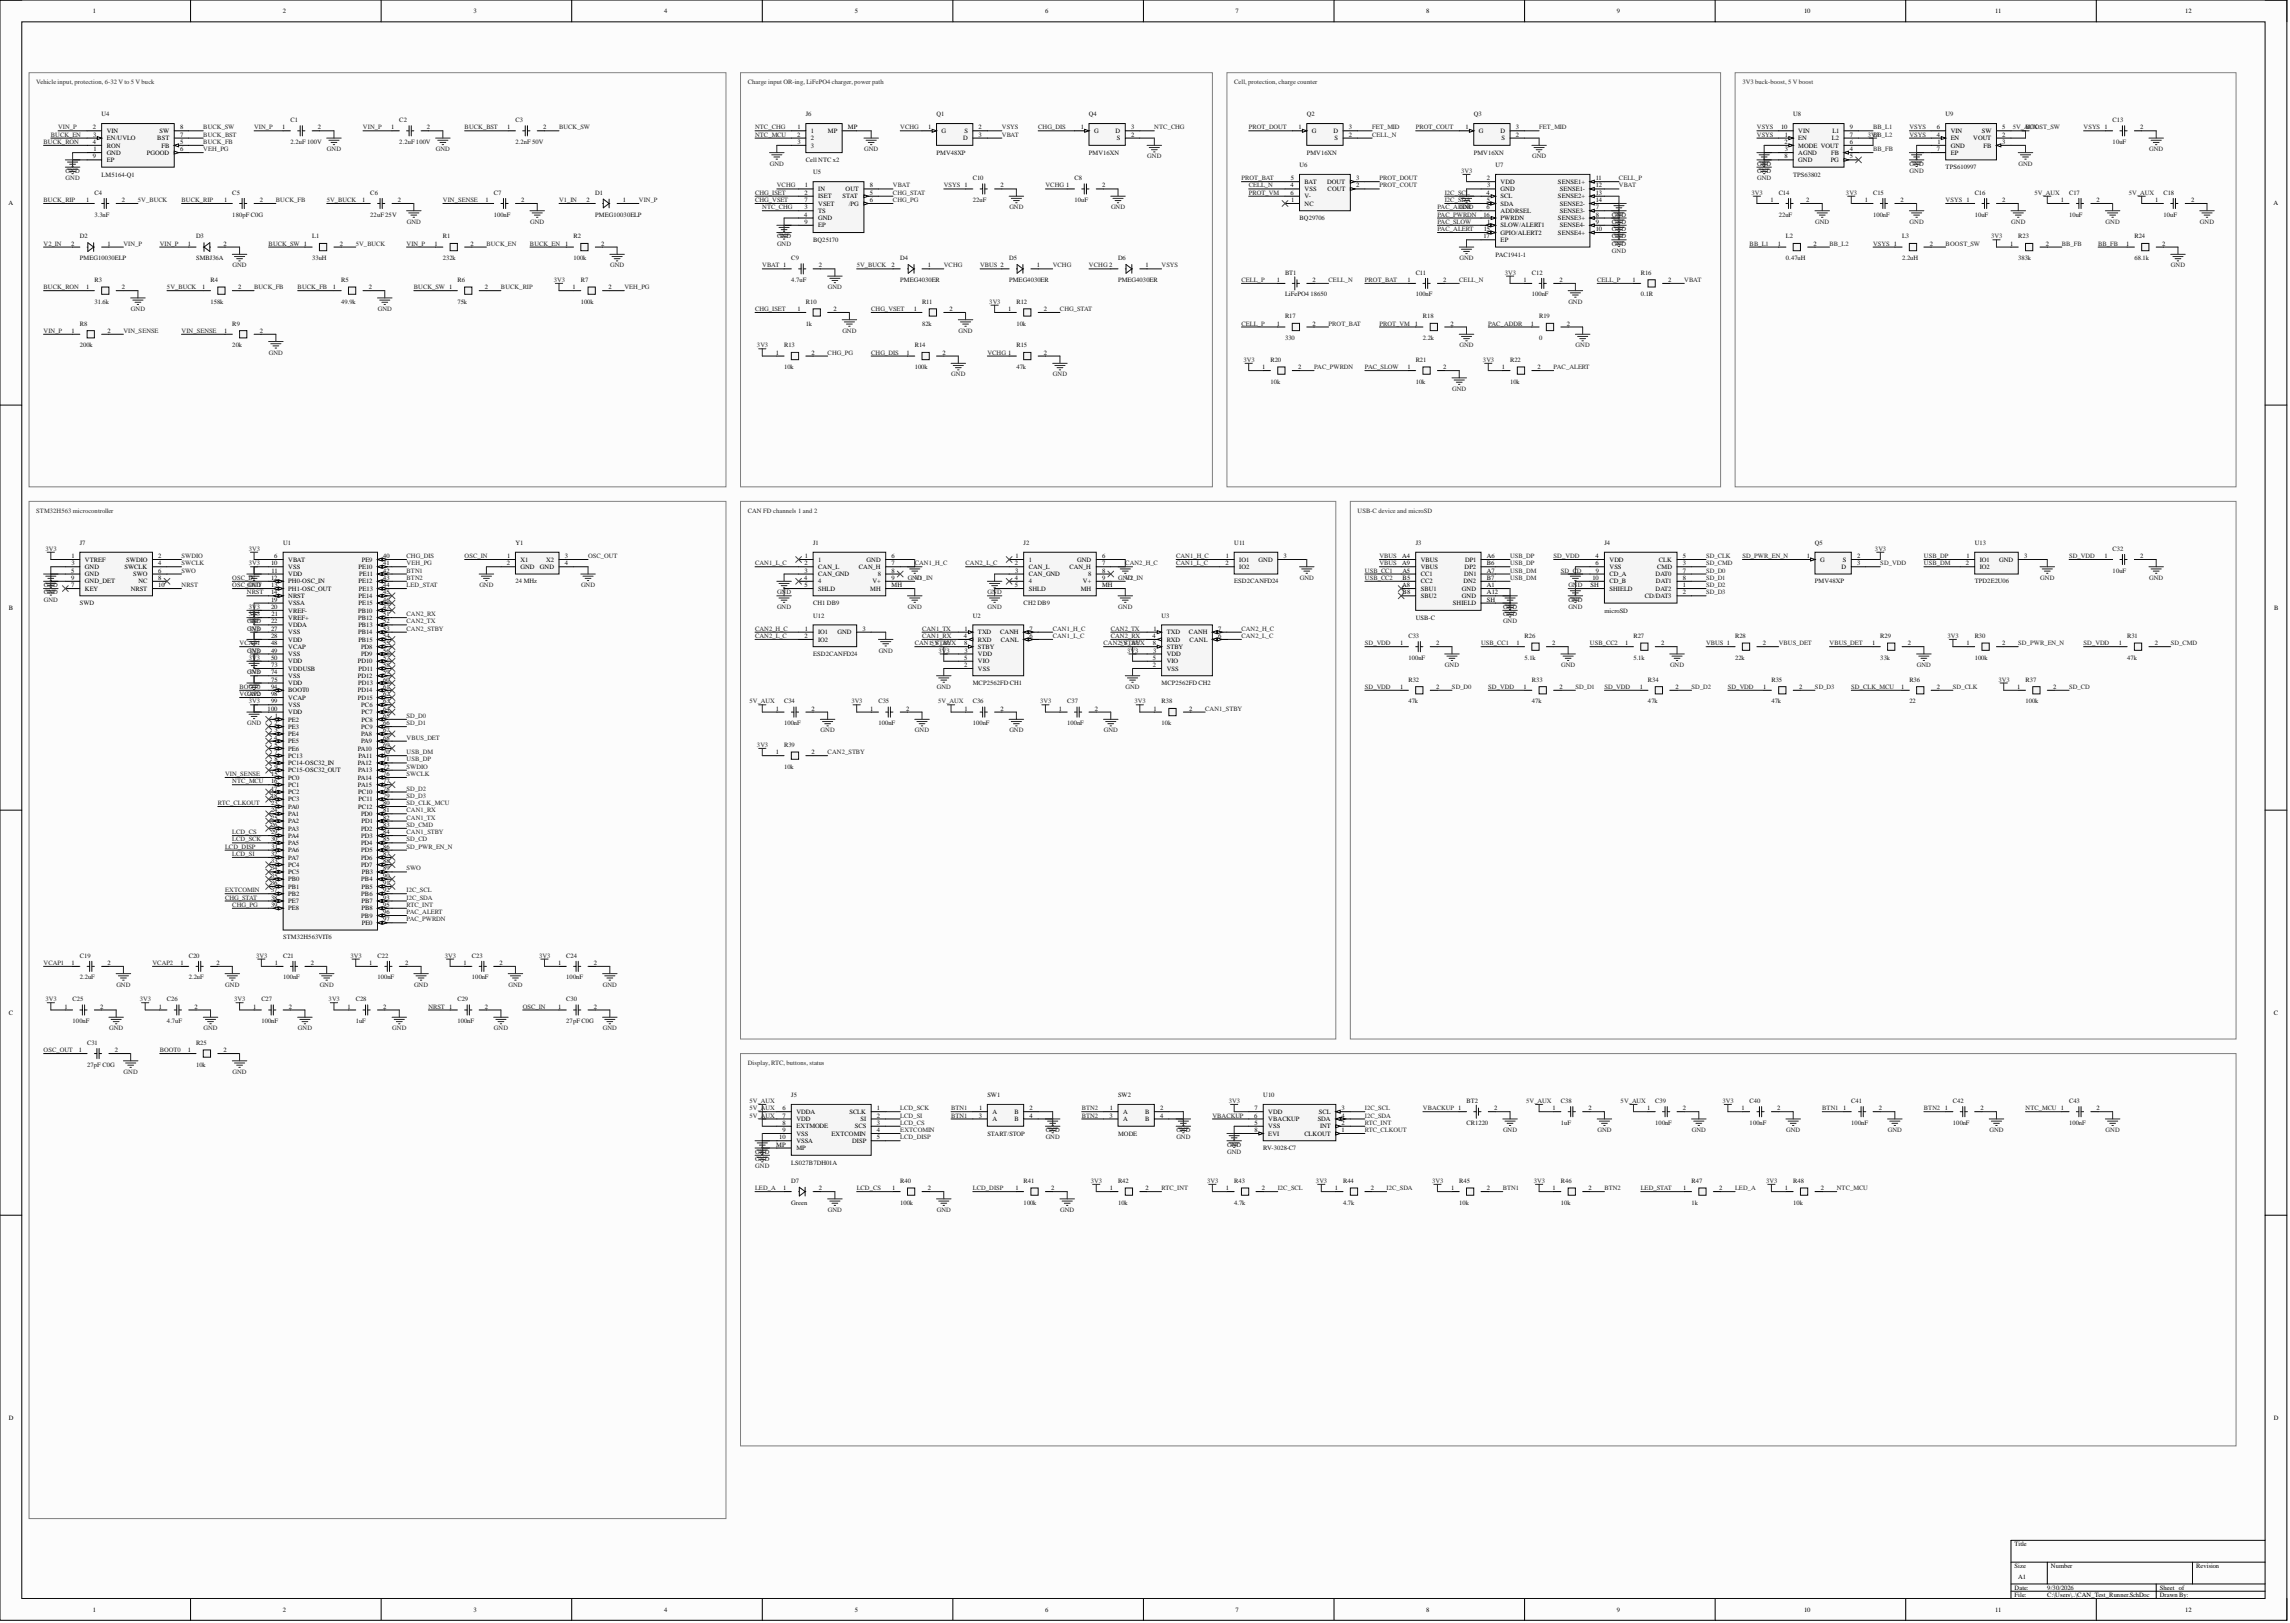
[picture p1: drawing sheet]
<svg xmlns="http://www.w3.org/2000/svg" width="800mm" height="567mm" viewBox="0 0 800 567" stroke-linecap="round" stroke-linejoin="round" font-family="sans-serif">
<defs><g id="words">
<g font-size="2.3">
<text x="32.5" y="4.6">1</text>
<text x="98.8" y="4.6">2</text>
<text x="165.4" y="4.6">3</text>
<text x="231.9" y="4.6">4</text>
<text x="298.5" y="4.6">5</text>
<text x="365" y="4.6">6</text>
<text x="431.5" y="4.6">7</text>
<text x="498.1" y="4.6">8</text>
<text x="564.6" y="4.6">9</text>
<text x="630" y="4.6">10</text>
<text x="696.8" y="4.6">11</text>
<text x="763.2" y="4.6">12</text>
<text x="32.5" y="45.2">2</text>
<text x="32.5" y="47.7">3</text>
<text x="37.3" y="46.4">VIN</text>
<text x="55.7" y="46.4">SW</text>
<text x="62.9" y="45.2">8</text>
<text x="62.9" y="47.7">7</text>
<text x="98.5" y="45.2">1</text>
<text x="111.1" y="45.2">2</text>
<text x="136.6" y="45.2">1</text>
<text x="149.1" y="45.2">2</text>
<text x="177.1" y="45.2">1</text>
<text x="189.6" y="45.2">2</text>
<text x="278.4" y="47.7">2</text>
<text x="278.6" y="45.2">1</text>
<text x="283.2" y="46.4">1</text>
<text x="289.1" y="46.4">MP</text>
<text x="296.1" y="45.2">MP</text>
<text x="324.2" y="45.2">1</text>
<text x="328.8" y="46.4">G</text>
<text x="336.8" y="46.4">S</text>
<text x="341.8" y="45.2">2</text>
<text x="341.8" y="47.7">3</text>
<text x="377.4" y="45.2">1</text>
<text x="382.1" y="46.4">G</text>
<text x="389.6" y="46.4">D</text>
<text x="395" y="45.2">3</text>
<text x="395" y="47.7">2</text>
<text x="453.5" y="45.2">1</text>
<text x="458.1" y="46.4">G</text>
<text x="465.7" y="46.4">D</text>
<text x="471.1" y="45.2">3</text>
<text x="471.1" y="47.7">2</text>
<text x="511.8" y="45.2">1</text>
<text x="516.5" y="46.4">G</text>
<text x="524" y="46.4">D</text>
<text x="529.4" y="45.2">3</text>
<text x="529.4" y="47.7">2</text>
<text x="622" y="45.2">10</text>
<text x="623.4" y="47.7">1</text>
<text x="628" y="46.4">VIN</text>
<text x="639.9" y="46.4">L1</text>
<text x="646" y="45.2">9</text>
<text x="646" y="47.7">7</text>
<text x="676.4" y="45.2">6</text>
<text x="676.4" y="47.7">4</text>
<text x="681.3" y="46.4">VIN</text>
<text x="692.1" y="46.4">SW</text>
<text x="699.3" y="45.2">5</text>
<text x="699.3" y="47.7">2</text>
<text x="747.4" y="45.2">2</text>
<text x="32.4" y="50.2">4</text>
<text x="32.6" y="52.8">1</text>
<text x="37.3" y="49">EN/UVLO</text>
<text x="37.3" y="51.5">RON</text>
<text x="54.9" y="49">BST</text>
<text x="56.4" y="51.5">FB</text>
<text x="62.9" y="50.2">5</text>
<text x="62.9" y="52.8">6</text>
<text x="278.5" y="50.2">3</text>
<text x="283.2" y="49">2</text>
<text x="283.2" y="51.5">3</text>
<text x="336.4" y="49">D</text>
<text x="390" y="49">S</text>
<text x="466.1" y="49">S</text>
<text x="524.4" y="49">S</text>
<text x="623.2" y="50.2">2</text>
<text x="623.3" y="52.8">3</text>
<text x="628" y="49">EN</text>
<text x="628" y="51.5">MODE VOUT</text>
<text x="639.8" y="49">L2</text>
<text x="646" y="50.2">6</text>
<text x="646" y="52.8">4</text>
<text x="676.4" y="52.8">7</text>
<text x="676.6" y="50.2">1</text>
<text x="681.3" y="49">EN</text>
<text x="681.3" y="51.5">GND</text>
<text x="689.1" y="49">VOUT</text>
<text x="692.8" y="51.5">FB</text>
<text x="699.3" y="50.2">3</text>
<text x="32.5" y="55.3">9</text>
<text x="37.3" y="54">GND</text>
<text x="37.3" y="56.6">EP</text>
<text x="51.3" y="54">PGOOD</text>
<text x="623.2" y="55.3">8</text>
<text x="628" y="54">AGND</text>
<text x="628" y="56.6">GND</text>
<text x="639.3" y="56.6">PG</text>
<text x="639.5" y="54">FB</text>
<text x="646" y="55.3">5</text>
<text x="681.3" y="54">EP</text>
<text x="281.1" y="65.5">1</text>
<text x="303.7" y="65.5">8</text>
<text x="349.4" y="65.5">2</text>
<text x="384.9" y="65.5">2</text>
<text x="450.7" y="65.5">4</text>
<text x="450.8" y="62.9">5</text>
<text x="455.6" y="64.2">BAT</text>
<text x="463.5" y="64.2">DOUT</text>
<text x="473.6" y="62.9">3</text>
<text x="473.6" y="65.5">2</text>
<text x="519.3" y="62.9">2</text>
<text x="519.3" y="65.5">3</text>
<text x="524.1" y="64.2">VDD</text>
<text x="544.1" y="64.2">SENSE1+</text>
<text x="557.3" y="62.9">11</text>
<text x="557.3" y="65.5">12</text>
<text x="3" y="71.5">A</text>
<text x="30.1" y="70.5">1</text>
<text x="42.6" y="70.5">2</text>
<text x="78.3" y="70.5">1</text>
<text x="90.8" y="70.5">2</text>
<text x="126.4" y="70.5">1</text>
<text x="138.9" y="70.5">2</text>
<text x="169.5" y="70.5">1</text>
<text x="182" y="70.5">2</text>
<text x="204.9" y="70.5">2</text>
<text x="217.5" y="70.5">1</text>
<text x="280.9" y="68">2</text>
<text x="280.9" y="70.5">7</text>
<text x="285.7" y="66.7">IN</text>
<text x="285.7" y="69.3">ISET</text>
<text x="285.7" y="71.8">VSET</text>
<text x="294.3" y="69.3">STAT</text>
<text x="295.3" y="66.7">OUT</text>
<text x="296.4" y="71.8">/PG</text>
<text x="303.7" y="68">5</text>
<text x="303.7" y="70.5">6</text>
<text x="450.7" y="68">6</text>
<text x="451" y="70.5">1</text>
<text x="455.6" y="66.7">VSS</text>
<text x="455.6" y="69.3">V-</text>
<text x="455.6" y="71.8">NC</text>
<text x="463.6" y="66.7">COUT</text>
<text x="519.2" y="68">4</text>
<text x="519.3" y="70.5">5</text>
<text x="524.1" y="66.7">GND</text>
<text x="524.1" y="69.3">SCL</text>
<text x="524.1" y="71.8">SDA</text>
<text x="544.1" y="69.3">SENSE2+</text>
<text x="544.7" y="66.7">SENSE1-</text>
<text x="544.7" y="71.8">SENSE2-</text>
<text x="557.3" y="68">13</text>
<text x="557.3" y="70.5">14</text>
<text x="618.3" y="70.5">1</text>
<text x="630.8" y="70.5">2</text>
<text x="651.3" y="70.5">1</text>
<text x="663.8" y="70.5">2</text>
<text x="699.3" y="70.5">2</text>
<text x="719.7" y="70.5">1</text>
<text x="732.2" y="70.5">2</text>
<text x="752.7" y="70.5">1</text>
<text x="765.2" y="70.5">2</text>
<text x="794" y="71.5">A</text>
<text x="280.8" y="75.6">4</text>
<text x="281" y="73.1">3</text>
<text x="285.7" y="74.3">TS</text>
<text x="285.7" y="76.9">GND</text>
<text x="518.1" y="75.6">16</text>
<text x="519.2" y="73.1">6</text>
<text x="524.1" y="74.3">ADDRSEL</text>
<text x="524.1" y="76.9">PWRDN</text>
<text x="544.1" y="76.9">SENSE3+</text>
<text x="544.7" y="74.3">SENSE3-</text>
<text x="557.3" y="73.1">7</text>
<text x="557.3" y="75.6">8</text>
<text x="280.9" y="78.1">9</text>
<text x="285.7" y="79.4">EP</text>
<text x="518.1" y="83.2">17</text>
<text x="518.2" y="80.7">15</text>
<text x="519.4" y="78.1">1</text>
<text x="524.1" y="79.4">SLOW/ALERT1</text>
<text x="524.1" y="81.9">GPIO/ALERT2</text>
<text x="544.1" y="81.9">SENSE4+</text>
<text x="544.7" y="79.4">SENSE4-</text>
<text x="557.3" y="78.1">9</text>
<text x="557.3" y="80.7">10</text>
<text x="24.8" y="85.7">2</text>
<text x="37.5" y="85.7">1</text>
<text x="65.6" y="85.7">1</text>
<text x="78.1" y="85.7">2</text>
<text x="118.7" y="85.7">2</text>
<text x="151.8" y="85.7">1</text>
<text x="164.3" y="85.7">2</text>
<text x="197.4" y="85.7">1</text>
<text x="209.9" y="85.7">2</text>
<text x="524.1" y="84.5">EP</text>
<text x="620.8" y="85.7">1</text>
<text x="633.3" y="85.7">2</text>
<text x="673.9" y="85.7">2</text>
<text x="702" y="85.7">1</text>
<text x="714.5" y="85.7">2</text>
<text x="742.5" y="85.7">1</text>
<text x="755" y="85.7">2</text>
<text x="286" y="93.4">2</text>
<text x="311.3" y="93.4">2</text>
<text x="324" y="93.4">1</text>
<text x="362.1" y="93.4">1</text>
<text x="400.1" y="93.4">1</text>
<text x="30.1" y="101">1</text>
<text x="42.6" y="101">2</text>
<text x="70.7" y="101">1</text>
<text x="83.2" y="101">2</text>
<text x="116.3" y="101">1</text>
<text x="128.8" y="101">2</text>
<text x="169.4" y="101">2</text>
<text x="200" y="101">1</text>
<text x="212.5" y="101">2</text>
<text x="445.9" y="98.4">1</text>
<text x="458.4" y="98.4">2</text>
<text x="491.5" y="98.4">1</text>
<text x="504" y="98.4">2</text>
<text x="532.1" y="98.4">1</text>
<text x="544.6" y="98.4">2</text>
<text x="570.1" y="98.4">1</text>
<text x="582.6" y="98.4">2</text>
<text x="278.6" y="108.6">1</text>
<text x="291.1" y="108.6">2</text>
<text x="319.1" y="108.6">1</text>
<text x="331.6" y="108.6">2</text>
<text x="352.1" y="108.6">1</text>
<text x="364.6" y="108.6">2</text>
<text x="445.9" y="113.6">1</text>
<text x="458.4" y="113.6">2</text>
<text x="494.1" y="113.6">1</text>
<text x="506.6" y="113.6">2</text>
<text x="534.6" y="113.6">1</text>
<text x="547.1" y="113.6">2</text>
<text x="25" y="116.2">1</text>
<text x="37.5" y="116.2">2</text>
<text x="78.3" y="116.2">1</text>
<text x="90.8" y="116.2">2</text>
<text x="271" y="123.8">1</text>
<text x="283.5" y="123.8">2</text>
<text x="316.6" y="123.8">1</text>
<text x="329.1" y="123.8">2</text>
<text x="364.6" y="123.8">2</text>
<text x="440.8" y="128.9">1</text>
<text x="453.3" y="128.9">2</text>
<text x="491.5" y="128.9">1</text>
<text x="504" y="128.9">2</text>
<text x="524.5" y="128.9">1</text>
<text x="537" y="128.9">2</text>
<text x="24.9" y="197.3">3</text>
<text x="25" y="194.8">1</text>
<text x="29.7" y="196.1">VTREF</text>
<text x="44" y="196.1">SWDIO</text>
<text x="55.3" y="194.8">2</text>
<text x="55.3" y="197.3">4</text>
<text x="94.7" y="197.3">10</text>
<text x="95.8" y="194.8">6</text>
<text x="100.7" y="196.1">VBAT</text>
<text x="126.3" y="196.1">PE9</text>
<text x="133.9" y="194.8">40</text>
<text x="133.9" y="197.3">41</text>
<text x="177" y="197.3">2</text>
<text x="177.1" y="194.8">1</text>
<text x="181.8" y="196.1">X1</text>
<text x="190.7" y="196.1">X2</text>
<text x="197.3" y="194.8">3</text>
<text x="197.3" y="197.3">4</text>
<text x="280.9" y="197.3">2</text>
<text x="281.1" y="194.8">1</text>
<text x="285.7" y="196.1">1</text>
<text x="302.6" y="196.1">GND</text>
<text x="311.3" y="194.8">6</text>
<text x="311.3" y="197.3">7</text>
<text x="354.5" y="197.3">2</text>
<text x="354.6" y="194.8">1</text>
<text x="359.3" y="196.1">1</text>
<text x="376.2" y="196.1">GND</text>
<text x="384.9" y="194.8">6</text>
<text x="384.9" y="197.3">7</text>
<text x="428" y="197.3">2</text>
<text x="428.1" y="194.8">1</text>
<text x="432.8" y="196.1">IO1</text>
<text x="439.6" y="196.1">GND</text>
<text x="448.3" y="194.8">3</text>
<text x="489.7" y="194.8">A4</text>
<text x="489.7" y="197.3">A9</text>
<text x="496.2" y="196.1">VBUS</text>
<text x="511.6" y="196.1">DP1</text>
<text x="519.3" y="194.8">A6</text>
<text x="519.3" y="197.3">B6</text>
<text x="557.2" y="194.8">4</text>
<text x="557.2" y="197.3">6</text>
<text x="562.1" y="196.1">VDD</text>
<text x="579.3" y="196.1">CLK</text>
<text x="587.7" y="194.8">5</text>
<text x="587.7" y="197.3">3</text>
<text x="631" y="194.8">1</text>
<text x="635.6" y="196.1">G</text>
<text x="643.6" y="196.1">S</text>
<text x="648.6" y="194.8">2</text>
<text x="648.6" y="197.3">3</text>
<text x="686.6" y="197.3">2</text>
<text x="686.8" y="194.8">1</text>
<text x="691.4" y="196.1">IO1</text>
<text x="698.2" y="196.1">GND</text>
<text x="706.9" y="194.8">3</text>
<text x="734.9" y="194.8">1</text>
<text x="747.4" y="194.8">2</text>
<text x="24.8" y="199.9">5</text>
<text x="24.8" y="202.4">9</text>
<text x="29.7" y="198.6">GND</text>
<text x="29.7" y="201.1">GND</text>
<text x="29.7" y="203.7">GND_DET</text>
<text x="43.4" y="198.6">SWCLK</text>
<text x="46.5" y="201.1">SWO</text>
<text x="48.3" y="203.7">NC</text>
<text x="55.3" y="199.9">6</text>
<text x="55.3" y="202.4">8</text>
<text x="94.7" y="202.4">12</text>
<text x="94.8" y="199.9">11</text>
<text x="100.7" y="198.6">VSS</text>
<text x="100.7" y="201.1">VDD</text>
<text x="100.7" y="203.7">PH0-OSC_IN</text>
<text x="125.2" y="198.6">PE10</text>
<text x="125.2" y="203.7">PE12</text>
<text x="125.4" y="201.1">PE11</text>
<text x="133.9" y="199.9">42</text>
<text x="133.9" y="202.4">43</text>
<text x="181.8" y="198.6">GND</text>
<text x="188.6" y="198.6">GND</text>
<text x="280.8" y="202.4">4</text>
<text x="281" y="199.9">3</text>
<text x="285.7" y="198.6">CAN_L</text>
<text x="285.7" y="201.1">CAN_GND</text>
<text x="285.7" y="203.7">4</text>
<text x="299.9" y="198.6">CAN_H</text>
<text x="304.7" y="203.7">V+</text>
<text x="306.5" y="201.1">8</text>
<text x="311.3" y="199.9">8</text>
<text x="311.3" y="202.4">9</text>
<text x="354.4" y="202.4">4</text>
<text x="354.5" y="199.9">3</text>
<text x="359.3" y="198.6">CAN_L</text>
<text x="359.3" y="201.1">CAN_GND</text>
<text x="359.3" y="203.7">4</text>
<text x="373.5" y="198.6">CAN_H</text>
<text x="378.2" y="203.7">V+</text>
<text x="380.1" y="201.1">8</text>
<text x="384.9" y="199.9">8</text>
<text x="384.9" y="202.4">9</text>
<text x="432.8" y="198.6">IO2</text>
<text x="489.8" y="199.9">A5</text>
<text x="489.8" y="202.4">B5</text>
<text x="496.2" y="198.6">VBUS</text>
<text x="496.2" y="201.1">CC1</text>
<text x="496.2" y="203.7">CC2</text>
<text x="511.1" y="203.7">DN2</text>
<text x="511.3" y="201.1">DN1</text>
<text x="511.5" y="198.6">DP2</text>
<text x="519.3" y="199.9">A7</text>
<text x="519.3" y="202.4">B7</text>
<text x="556.1" y="202.4">10</text>
<text x="557.3" y="199.9">9</text>
<text x="562.1" y="198.6">VSS</text>
<text x="562.1" y="201.1">CD_A</text>
<text x="562.1" y="203.7">CD_B</text>
<text x="578.2" y="201.1">DAT0</text>
<text x="578.3" y="203.7">DAT1</text>
<text x="578.7" y="198.6">CMD</text>
<text x="587.7" y="199.9">7</text>
<text x="587.7" y="202.4">8</text>
<text x="643.1" y="198.6">D</text>
<text x="691.4" y="198.6">IO2</text>
<text x="24.8" y="205">7</text>
<text x="29.7" y="206.2">KEY</text>
<text x="45.6" y="206.2">NRST</text>
<text x="55.3" y="205">10</text>
<text x="94.7" y="207.5">14</text>
<text x="94.7" y="205">13</text>
<text x="100.7" y="206.2">PH1-OSC_OUT</text>
<text x="100.7" y="208.8">NRST</text>
<text x="125.2" y="208.8">PE14</text>
<text x="125.3" y="206.2">PE13</text>
<text x="133.9" y="205">44</text>
<text x="133.9" y="207.5">45</text>
<text x="280.9" y="205">5</text>
<text x="285.7" y="206.2">SHLD</text>
<text x="303.9" y="206.2">MH</text>
<text x="311.3" y="205">MH</text>
<text x="354.5" y="205">5</text>
<text x="359.3" y="206.2">SHLD</text>
<text x="377.4" y="206.2">MH</text>
<text x="384.9" y="205">MH</text>
<text x="489.7" y="205">A8</text>
<text x="489.8" y="207.5">B8</text>
<text x="496.2" y="206.2">SBU1</text>
<text x="496.2" y="208.8">SBU2</text>
<text x="510.5" y="206.2">GND</text>
<text x="510.5" y="208.8">GND</text>
<text x="519.3" y="205">A1</text>
<text x="519.3" y="207.5">A12</text>
<text x="555.4" y="205">SH</text>
<text x="562.1" y="206.2">SHIELD</text>
<text x="574.4" y="208.8">CD/DAT3</text>
<text x="578.2" y="206.2">DAT2</text>
<text x="587.7" y="205">1</text>
<text x="587.7" y="207.5">2</text>
<text x="3.1" y="212.9">B</text>
<text x="94.7" y="210">19</text>
<text x="94.7" y="212.6">20</text>
<text x="94.8" y="215.1">21</text>
<text x="100.7" y="211.3">VSSA</text>
<text x="100.7" y="213.8">VREF-</text>
<text x="125.1" y="213.8">PB10</text>
<text x="125.2" y="211.3">PE15</text>
<text x="133.9" y="210">46</text>
<text x="133.9" y="212.6">47</text>
<text x="133.9" y="215.1">51</text>
<text x="507.4" y="211.3">SHIELD</text>
<text x="519.3" y="210">SH</text>
<text x="794.2" y="212.9">B</text>
<text x="94.7" y="217.6">22</text>
<text x="94.7" y="220.2">27</text>
<text x="100.7" y="216.4">VREF+</text>
<text x="100.7" y="218.9">VDDA</text>
<text x="100.7" y="221.4">VSS</text>
<text x="125.1" y="216.4">PB12</text>
<text x="125.1" y="221.4">PB14</text>
<text x="125.2" y="218.9">PB13</text>
<text x="133.9" y="217.6">52</text>
<text x="133.9" y="220.2">53</text>
<text x="281.1" y="220.2">1</text>
<text x="285.7" y="221.4">IO1</text>
<text x="292.5" y="221.4">GND</text>
<text x="301.2" y="220.2">3</text>
<text x="336.9" y="220.2">1</text>
<text x="341.5" y="221.4">TXD</text>
<text x="349.3" y="221.4">CANH</text>
<text x="359.5" y="220.2">7</text>
<text x="402.8" y="220.2">1</text>
<text x="407.4" y="221.4">TXD</text>
<text x="415.2" y="221.4">CANH</text>
<text x="425.4" y="220.2">7</text>
<text x="94.7" y="222.7">28</text>
<text x="94.7" y="225.2">48</text>
<text x="94.7" y="227.8">49</text>
<text x="100.7" y="224">VDD</text>
<text x="100.7" y="226.5">VCAP</text>
<text x="125.2" y="224">PB15</text>
<text x="126.1" y="226.5">PD8</text>
<text x="133.9" y="222.7">54</text>
<text x="133.9" y="225.2">55</text>
<text x="133.9" y="227.8">56</text>
<text x="280.9" y="222.7">2</text>
<text x="285.7" y="224">IO2</text>
<text x="336.6" y="222.7">4</text>
<text x="336.7" y="225.2">8</text>
<text x="336.8" y="227.8">3</text>
<text x="341.5" y="224">RXD</text>
<text x="341.5" y="226.5">STBY</text>
<text x="349.5" y="224">CANL</text>
<text x="359.5" y="222.7">6</text>
<text x="402.5" y="222.7">4</text>
<text x="402.6" y="225.2">8</text>
<text x="402.7" y="227.8">3</text>
<text x="407.4" y="224">RXD</text>
<text x="407.4" y="226.5">STBY</text>
<text x="415.5" y="224">CANL</text>
<text x="425.4" y="222.7">6</text>
<text x="489" y="225.2">1</text>
<text x="501.5" y="225.2">2</text>
<text x="529.6" y="225.2">1</text>
<text x="542.1" y="225.2">2</text>
<text x="567.6" y="225.2">1</text>
<text x="580.1" y="225.2">2</text>
<text x="615.6" y="225.2">2</text>
<text x="653.8" y="225.2">1</text>
<text x="666.3" y="225.2">2</text>
<text x="686.8" y="225.2">1</text>
<text x="699.3" y="225.2">2</text>
<text x="740" y="225.2">1</text>
<text x="752.5" y="225.2">2</text>
<text x="94.7" y="230.3">50</text>
<text x="94.7" y="232.8">73</text>
<text x="100.7" y="229">VSS</text>
<text x="100.7" y="231.6">VDD</text>
<text x="124.9" y="231.6">PD10</text>
<text x="126.1" y="229">PD9</text>
<text x="133.9" y="230.3">57</text>
<text x="133.9" y="232.8">58</text>
<text x="336.7" y="230.3">5</text>
<text x="336.7" y="232.8">2</text>
<text x="341.5" y="229">VDD</text>
<text x="341.5" y="231.6">VIO</text>
<text x="402.6" y="230.3">5</text>
<text x="402.6" y="232.8">2</text>
<text x="407.4" y="229">VDD</text>
<text x="407.4" y="231.6">VIO</text>
<text x="94.7" y="235.4">74</text>
<text x="94.7" y="237.9">75</text>
<text x="100.7" y="234.1">VDDUSB</text>
<text x="100.7" y="236.7">VSS</text>
<text x="100.7" y="239.2">VDD</text>
<text x="124.9" y="236.7">PD12</text>
<text x="125.1" y="239.2">PD13</text>
<text x="125.2" y="234.1">PD11</text>
<text x="133.9" y="235.4">59</text>
<text x="133.9" y="237.9">60</text>
<text x="341.5" y="234.1">VSS</text>
<text x="407.4" y="234.1">VSS</text>
<text x="94.7" y="240.5">94</text>
<text x="94.7" y="243">98</text>
<text x="94.7" y="245.5">99</text>
<text x="100.7" y="241.7">BOOT0</text>
<text x="100.7" y="244.3">VCAP</text>
<text x="124.9" y="241.7">PD14</text>
<text x="125" y="244.3">PD15</text>
<text x="133.9" y="240.5">61</text>
<text x="133.9" y="243">62</text>
<text x="133.9" y="245.5">63</text>
<text x="489" y="240.5">1</text>
<text x="501.5" y="240.5">2</text>
<text x="532.1" y="240.5">1</text>
<text x="544.6" y="240.5">2</text>
<text x="572.7" y="240.5">1</text>
<text x="585.2" y="240.5">2</text>
<text x="615.8" y="240.5">1</text>
<text x="628.3" y="240.5">2</text>
<text x="663.9" y="240.5">1</text>
<text x="676.4" y="240.5">2</text>
<text x="704.5" y="240.5">1</text>
<text x="717" y="240.5">2</text>
<text x="93.5" y="248.1">100</text>
<text x="96" y="250.6">1</text>
<text x="100.7" y="246.8">VSS</text>
<text x="100.7" y="249.3">VDD</text>
<text x="100.7" y="251.9">PE2</text>
<text x="126.2" y="246.8">PC6</text>
<text x="126.3" y="249.3">PC7</text>
<text x="126.3" y="251.9">PC8</text>
<text x="133.9" y="248.1">64</text>
<text x="133.9" y="250.6">65</text>
<text x="271" y="248.1">1</text>
<text x="283.5" y="248.1">2</text>
<text x="303.9" y="248.1">1</text>
<text x="316.4" y="248.1">2</text>
<text x="336.9" y="248.1">1</text>
<text x="349.4" y="248.1">2</text>
<text x="369.8" y="248.1">1</text>
<text x="382.3" y="248.1">2</text>
<text x="402.8" y="248.1">1</text>
<text x="415.3" y="248.1">2</text>
<text x="95.8" y="253.1">2</text>
<text x="95.9" y="255.7">3</text>
<text x="100.7" y="254.4">PE3</text>
<text x="100.7" y="256.9">PE4</text>
<text x="126.1" y="256.9">PA8</text>
<text x="126.2" y="254.4">PC9</text>
<text x="133.9" y="253.1">66</text>
<text x="133.9" y="255.7">67</text>
<text x="95.8" y="258.2">4</text>
<text x="95.8" y="260.7">5</text>
<text x="95.8" y="263.3">7</text>
<text x="100.7" y="259.5">PE5</text>
<text x="100.7" y="262">PE6</text>
<text x="124.9" y="262">PA10</text>
<text x="126.1" y="259.5">PA9</text>
<text x="133.9" y="258.2">68</text>
<text x="133.9" y="260.7">69</text>
<text x="133.9" y="263.3">70</text>
<text x="271" y="263.3">1</text>
<text x="283.5" y="263.3">2</text>
<text x="95.8" y="265.8">8</text>
<text x="95.8" y="268.4">9</text>
<text x="100.7" y="264.6">PC13</text>
<text x="100.7" y="267.1">PC14-OSC32_IN</text>
<text x="100.7" y="269.6">PC15-OSC32_OUT</text>
<text x="124.9" y="267.1">PA12</text>
<text x="125.1" y="269.6">PA13</text>
<text x="125.2" y="264.6">PA11</text>
<text x="133.9" y="265.8">71</text>
<text x="133.9" y="268.4">72</text>
<text x="94.7" y="273.4">16</text>
<text x="94.7" y="276">17</text>
<text x="94.7" y="270.9">15</text>
<text x="100.7" y="272.2">PC0</text>
<text x="100.7" y="274.7">PC1</text>
<text x="124.9" y="272.2">PA14</text>
<text x="125" y="274.7">PA15</text>
<text x="133.9" y="270.9">76</text>
<text x="133.9" y="273.4">77</text>
<text x="133.9" y="276">78</text>
<text x="94.7" y="278.5">18</text>
<text x="94.7" y="281">23</text>
<text x="100.7" y="277.2">PC2</text>
<text x="100.7" y="279.8">PC3</text>
<text x="125.1" y="277.2">PC10</text>
<text x="125.2" y="279.8">PC11</text>
<text x="133.9" y="278.5">79</text>
<text x="133.9" y="281">80</text>
<text x="94.7" y="283.6">24</text>
<text x="94.7" y="286.1">25</text>
<text x="100.7" y="282.3">PA0</text>
<text x="100.7" y="284.8">PA1</text>
<text x="100.7" y="287.4">PA2</text>
<text x="125.1" y="282.3">PC12</text>
<text x="126.1" y="284.8">PD0</text>
<text x="126.3" y="287.4">PD1</text>
<text x="133.9" y="283.6">81</text>
<text x="133.9" y="286.1">82</text>
<text x="94.7" y="288.6">26</text>
<text x="94.7" y="291.2">29</text>
<text x="94.7" y="293.7">30</text>
<text x="100.7" y="289.9">PA3</text>
<text x="100.7" y="292.5">PA4</text>
<text x="126.1" y="289.9">PD2</text>
<text x="126.2" y="292.5">PD3</text>
<text x="133.9" y="288.6">83</text>
<text x="133.9" y="291.2">84</text>
<text x="133.9" y="293.7">85</text>
<text x="94.7" y="298.8">32</text>
<text x="94.8" y="296.3">31</text>
<text x="100.7" y="295">PA5</text>
<text x="100.7" y="297.5">PA6</text>
<text x="126.1" y="295">PD4</text>
<text x="126.2" y="297.5">PD5</text>
<text x="133.9" y="296.3">86</text>
<text x="133.9" y="298.8">87</text>
<text x="94.7" y="303.9">34</text>
<text x="94.7" y="301.3">33</text>
<text x="100.7" y="300.1">PA7</text>
<text x="100.7" y="302.6">PC4</text>
<text x="100.7" y="305.1">PC5</text>
<text x="126.1" y="300.1">PD6</text>
<text x="126.1" y="302.6">PD7</text>
<text x="126.3" y="305.1">PB3</text>
<text x="133.9" y="301.3">88</text>
<text x="133.9" y="303.9">89</text>
<text x="94.7" y="308.9">36</text>
<text x="94.7" y="311.5">37</text>
<text x="94.7" y="306.4">35</text>
<text x="100.7" y="307.7">PB0</text>
<text x="100.7" y="310.2">PB1</text>
<text x="126.2" y="307.7">PB4</text>
<text x="126.3" y="310.2">PB5</text>
<text x="133.9" y="306.4">90</text>
<text x="133.9" y="308.9">91</text>
<text x="133.9" y="311.5">92</text>
<text x="94.7" y="314">38</text>
<text x="94.7" y="316.5">39</text>
<text x="100.7" y="312.7">PB2</text>
<text x="100.7" y="315.3">PE7</text>
<text x="100.7" y="317.8">PE8</text>
<text x="126.2" y="312.7">PB6</text>
<text x="126.3" y="315.3">PB7</text>
<text x="126.3" y="317.8">PB8</text>
<text x="133.9" y="314">93</text>
<text x="133.9" y="316.5">95</text>
<text x="126.2" y="320.4">PB9</text>
<text x="126.3" y="322.9">PE0</text>
<text x="133.9" y="319.1">96</text>
<text x="133.9" y="321.6">97</text>
<text x="25" y="336.8">1</text>
<text x="37.5" y="336.8">2</text>
<text x="63" y="336.8">1</text>
<text x="75.6" y="336.8">2</text>
<text x="96" y="336.8">1</text>
<text x="108.5" y="336.8">2</text>
<text x="129" y="336.8">1</text>
<text x="141.5" y="336.8">2</text>
<text x="161.9" y="336.8">1</text>
<text x="174.4" y="336.8">2</text>
<text x="194.9" y="336.8">1</text>
<text x="207.4" y="336.8">2</text>
<text x="22.5" y="352.1">1</text>
<text x="35" y="352.1">2</text>
<text x="55.4" y="352.1">1</text>
<text x="67.9" y="352.1">2</text>
<text x="88.4" y="352.1">1</text>
<text x="100.9" y="352.1">2</text>
<text x="121.4" y="352.1">1</text>
<text x="133.9" y="352.1">2</text>
<text x="169.4" y="352.1">2</text>
<text x="194.9" y="352.1">1</text>
<text x="207.4" y="352.1">2</text>
<text x="3" y="354.3">C</text>
<text x="794.1" y="354.3">C</text>
<text x="27.6" y="367.3">1</text>
<text x="40.1" y="367.3">2</text>
<text x="65.6" y="367.3">1</text>
<text x="78.1" y="367.3">2</text>
<text x="273.2" y="387.6">6</text>
<text x="278.1" y="388.8">VDDA</text>
<text x="296.6" y="388.8">SCLK</text>
<text x="306.3" y="387.6">1</text>
<text x="341.9" y="387.6">1</text>
<text x="346.6" y="388.8">A</text>
<text x="354.3" y="388.8">B</text>
<text x="359.5" y="387.6">2</text>
<text x="387.6" y="387.6">1</text>
<text x="392.2" y="388.8">A</text>
<text x="399.9" y="388.8">B</text>
<text x="405.2" y="387.6">2</text>
<text x="438.1" y="387.6">7</text>
<text x="442.9" y="388.8">VDD</text>
<text x="460.6" y="388.8">SCL</text>
<text x="468.5" y="387.6">3</text>
<text x="521.8" y="387.6">2</text>
<text x="542.2" y="387.6">1</text>
<text x="554.7" y="387.6">2</text>
<text x="575.2" y="387.6">1</text>
<text x="587.7" y="387.6">2</text>
<text x="608.2" y="387.6">1</text>
<text x="620.7" y="387.6">2</text>
<text x="643.7" y="387.6">1</text>
<text x="656.2" y="387.6">2</text>
<text x="679.2" y="387.6">1</text>
<text x="691.7" y="387.6">2</text>
<text x="732.2" y="387.6">2</text>
<text x="273.3" y="390.1">7</text>
<text x="273.3" y="392.6">8</text>
<text x="273.3" y="395.2">9</text>
<text x="278.1" y="391.4">VDD</text>
<text x="278.1" y="393.9">EXTMODE</text>
<text x="298.5" y="393.9">SCS</text>
<text x="300.5" y="391.4">SI</text>
<text x="306.3" y="390.1">2</text>
<text x="306.3" y="392.6">3</text>
<text x="306.3" y="395.2">4</text>
<text x="341.9" y="390.1">3</text>
<text x="346.6" y="391.4">A</text>
<text x="354.3" y="391.4">B</text>
<text x="359.5" y="390.1">4</text>
<text x="387.5" y="390.1">3</text>
<text x="392.2" y="391.4">A</text>
<text x="399.9" y="391.4">B</text>
<text x="405.2" y="390.1">4</text>
<text x="438" y="390.1">6</text>
<text x="438.1" y="392.6">5</text>
<text x="438.1" y="395.2">8</text>
<text x="442.9" y="391.4">VBACKUP</text>
<text x="442.9" y="393.9">VSS</text>
<text x="460.2" y="391.4">SDA</text>
<text x="461" y="393.9">INT</text>
<text x="468.5" y="390.1">4</text>
<text x="468.5" y="392.6">2</text>
<text x="468.5" y="395.2">1</text>
<text x="271.1" y="400.2">MP</text>
<text x="272.1" y="397.7">10</text>
<text x="278.1" y="396.4">VSS</text>
<text x="278.1" y="399">VSSA</text>
<text x="278.1" y="401.5">MP</text>
<text x="290.4" y="396.4">EXTCOMIN</text>
<text x="297.6" y="399">DISP</text>
<text x="306.3" y="397.7">5</text>
<text x="442.9" y="396.4">EVI</text>
<text x="455.5" y="396.4">CLKOUT</text>
<text x="273.5" y="415.5">1</text>
<text x="286" y="415.5">2</text>
<text x="311.5" y="415.5">1</text>
<text x="324" y="415.5">2</text>
<text x="354.6" y="415.5">1</text>
<text x="367.1" y="415.5">2</text>
<text x="387.6" y="415.5">1</text>
<text x="400.1" y="415.5">2</text>
<text x="428.1" y="415.5">1</text>
<text x="440.7" y="415.5">2</text>
<text x="466.2" y="415.5">1</text>
<text x="478.7" y="415.5">2</text>
<text x="506.7" y="415.5">1</text>
<text x="519.3" y="415.5">2</text>
<text x="542.2" y="415.5">1</text>
<text x="554.7" y="415.5">2</text>
<text x="587.9" y="415.5">1</text>
<text x="600.4" y="415.5">2</text>
<text x="623.4" y="415.5">1</text>
<text x="635.9" y="415.5">2</text>
<text x="3" y="495.7">D</text>
<text x="794.1" y="495.7">D</text>
<text x="703.6" y="539.7">Title</text>
<text x="703.6" y="547.4">Size</text>
<text x="704.8" y="551.2">A1</text>
<text x="716.3" y="547.4">Number</text>
<text x="767" y="547.4">Revision</text>
<text x="703.6" y="555">Date:</text>
<text x="703.6" y="557.5">File:</text>
<text x="715" y="555">9/30/2026</text>
<text x="715" y="557.5">C:\Users\..\CAN_Test_Runner.SchDoc</text>
<text x="754.3" y="555">Sheet of</text>
<text x="754.3" y="557.5">Drawn By:</text>
<text x="32.5" y="562.6">1</text>
<text x="98.8" y="562.6">2</text>
<text x="165.4" y="562.6">3</text>
<text x="231.9" y="562.6">4</text>
<text x="298.5" y="562.6">5</text>
<text x="365" y="562.6">6</text>
<text x="431.5" y="562.6">7</text>
<text x="498.1" y="562.6">8</text>
<text x="564.6" y="562.6">9</text>
<text x="630" y="562.6">10</text>
<text x="696.8" y="562.6">11</text>
<text x="763.2" y="562.6">12</text>
</g>
<g font-size="2.3" fill="#262626">
<text x="12.7" y="29.4">Vehicle input, protection, 6-32 V to 5 V buck</text>
<text x="261.1" y="29.4">Charge input OR-ing, LiFePO4 charger, power path</text>
<text x="431" y="29.4">Cell, protection, charge counter</text>
<text x="608.5" y="29.4">3V3 buck-boost, 5 V boost</text>
<text x="17.7" y="47.7">BUCK_EN</text>
<text x="20.3" y="45.2">VIN_P</text>
<text x="71" y="45.2">BUCK_SW</text>
<text x="71" y="47.7">BUCK_BST</text>
<text x="88.7" y="45.2">VIN_P</text>
<text x="126.8" y="45.2">VIN_P</text>
<text x="162.3" y="45.2">BUCK_BST</text>
<text x="195.2" y="45.2">BUCK_SW</text>
<text x="263.7" y="45.2">NTC_CHG</text>
<text x="263.7" y="47.7">NTC_MCU</text>
<text x="314.4" y="45.2">VCHG</text>
<text x="349.9" y="45.2">VSYS</text>
<text x="349.9" y="47.7">VBAT</text>
<text x="362.6" y="45.2">CHG_DIS</text>
<text x="403.1" y="45.2">NTC_CHG</text>
<text x="436.1" y="45.2">PROT_DOUT</text>
<text x="479.2" y="45.2">FET_MID</text>
<text x="479.2" y="47.7">CELL_N</text>
<text x="494.4" y="45.2">PROT_COUT</text>
<text x="537.5" y="45.2">FET_MID</text>
<text x="613.6" y="45.2">VSYS</text>
<text x="613.6" y="47.7">VSYS</text>
<text x="652.3" y="47.7">3VBB_L2</text>
<text x="654.1" y="45.2">BB_L1</text>
<text x="655.1" y="47.7">3</text>
<text x="666.8" y="45.2">VSYS</text>
<text x="666.8" y="47.7">VSYS</text>
<text x="702.9" y="45.2">5V_AUX</text>
<text x="707.4" y="45.2">BOOST_SW</text>
<text x="727.7" y="45.2">VSYS 1</text>
<text x="15.2" y="50.2">BUCK_RON</text>
<text x="71" y="50.2">BUCK_FB</text>
<text x="71" y="52.8">VEH_PG</text>
<text x="114.2" y="52.8">GND</text>
<text x="152.2" y="52.8">GND</text>
<text x="301.8" y="52.8">GND</text>
<text x="654.1" y="52.8">BB_FB</text>
<text x="750.6" y="52.8">GND</text>
<text x="268.8" y="57.8">GND</text>
<text x="400.7" y="55.3">GND</text>
<text x="535.1" y="55.3">GND</text>
<text x="613.7" y="57.8">GND</text>
<text x="666.9" y="57.8">GND</text>
<text x="704.9" y="57.8">GND</text>
<text x="22.9" y="60.4">GND</text>
<text x="22.9" y="62.9">GND</text>
<text x="271.3" y="65.5">VCHG</text>
<text x="311.9" y="65.5">VBAT</text>
<text x="329.6" y="65.5">VSYS 1</text>
<text x="365.1" y="65.5">VCHG 1</text>
<text x="433.6" y="62.9">PROT_BAT</text>
<text x="436.1" y="65.5">CELL_N</text>
<text x="481.7" y="62.9">PROT_DOUT</text>
<text x="481.7" y="65.5">PROT_COUT</text>
<text x="510.3" y="60.4">3V3</text>
<text x="565.4" y="62.9">CELL_P</text>
<text x="565.4" y="65.5">VBAT</text>
<text x="613.7" y="60.4">GND</text>
<text x="613.7" y="62.9">GND</text>
<text x="666.9" y="60.4">GND</text>
<text x="15.2" y="70.5">BUCK_RIP</text>
<text x="48.2" y="70.5">5V_BUCK</text>
<text x="63.4" y="70.5">BUCK_RIP</text>
<text x="96.3" y="70.5">BUCK_FB</text>
<text x="114.1" y="70.5">5V_BUCK</text>
<text x="154.7" y="70.5">VIN_SENSE</text>
<text x="195.2" y="70.5">V1_IN</text>
<text x="223.1" y="70.5">VIN_P</text>
<text x="263.7" y="68">CHG_ISET</text>
<text x="263.7" y="70.5">CHG_VSET</text>
<text x="311.9" y="68">CHG_STAT</text>
<text x="311.9" y="70.5">CHG_PG</text>
<text x="436.1" y="68">PROT_VM</text>
<text x="504.5" y="68">I2C_SCL</text>
<text x="504.5" y="70.5">I2C_SDA</text>
<text x="611.7" y="68">3V3</text>
<text x="644.7" y="68">3V3</text>
<text x="679.5" y="70.5">VSYS 1</text>
<text x="710.5" y="68">5V_AUX</text>
<text x="743.5" y="68">5V_AUX</text>
<text x="266.2" y="73.1">NTC_CHG</text>
<text x="352.5" y="73.1">GND</text>
<text x="388" y="73.1">GND</text>
<text x="502" y="73.1">PAC_ADDR</text>
<text x="502" y="75.6">PAC_PWRDN</text>
<text x="509.7" y="73.1">GND</text>
<text x="562.9" y="75.6">GND</text>
<text x="142.1" y="78.1">GND</text>
<text x="185.2" y="78.1">GND</text>
<text x="271.4" y="83.2">GND</text>
<text x="502" y="78.1">PAC_SLOW</text>
<text x="502" y="80.7">PAC_ALERT</text>
<text x="562.9" y="78.1">GND</text>
<text x="562.9" y="80.7">GND</text>
<text x="562.9" y="83.2">GND</text>
<text x="633.9" y="78.1">GND</text>
<text x="666.9" y="78.1">GND</text>
<text x="695.4" y="83.2">3V3</text>
<text x="702.4" y="78.1">GND</text>
<text x="735.4" y="78.1">GND</text>
<text x="768.3" y="78.1">GND</text>
<text x="15.2" y="85.7">V2_IN</text>
<text x="43.1" y="85.7">VIN_P</text>
<text x="55.8" y="85.7">VIN_P</text>
<text x="93.8" y="85.7">BUCK_SW 1</text>
<text x="124.2" y="85.7">5V_BUCK</text>
<text x="142" y="85.7">VIN_P</text>
<text x="169.9" y="85.7">BUCK_EN</text>
<text x="185.1" y="85.7">BUCK_EN</text>
<text x="271.4" y="85.7">GND</text>
<text x="562.9" y="85.7">GND</text>
<text x="562.9" y="88.3">GND</text>
<text x="611" y="85.7">BB_L1</text>
<text x="638.9" y="85.7">BB_L2</text>
<text x="654.1" y="85.7">VSYS 1</text>
<text x="679.5" y="85.7">BOOST_SW</text>
<text x="720.1" y="85.7">BB_FB</text>
<text x="732.7" y="85.7">BB_FB</text>
<text x="81.2" y="93.4">GND</text>
<text x="213.1" y="93.4">GND</text>
<text x="266.2" y="93.4">VBAT 1</text>
<text x="299.2" y="93.4">5V_BUCK</text>
<text x="329.6" y="93.4">VCHG</text>
<text x="342.3" y="93.4">VBUS 2</text>
<text x="367.6" y="93.4">VCHG</text>
<text x="380.3" y="93.4">VCHG 2</text>
<text x="405.7" y="93.4">VSYS</text>
<text x="509.7" y="90.8">GND</text>
<text x="525.5" y="95.9">3V3</text>
<text x="758.2" y="93.4">GND</text>
<text x="15.2" y="101">BUCK_RON</text>
<text x="58.3" y="101">5V_BUCK</text>
<text x="88.7" y="101">BUCK_FB</text>
<text x="104" y="101">BUCK_FB</text>
<text x="144.5" y="101">BUCK_SW 1</text>
<text x="174.9" y="101">BUCK_RIP</text>
<text x="193.4" y="98.4">3V3</text>
<text x="218" y="101">VEH_PG</text>
<text x="289.1" y="101">GND</text>
<text x="433.6" y="98.4">CELL_P</text>
<text x="464" y="98.4">CELL_N</text>
<text x="476.7" y="98.4">PROT_BAT</text>
<text x="509.6" y="98.4">CELL_N</text>
<text x="557.8" y="98.4">CELL_P</text>
<text x="588.2" y="98.4">VBAT</text>
<text x="345.5" y="106">3V3</text>
<text x="547.7" y="106">GND</text>
<text x="45.7" y="108.6">GND</text>
<text x="131.9" y="108.6">GND</text>
<text x="263.7" y="108.6">CHG_ISET</text>
<text x="304.2" y="108.6">CHG_VSET</text>
<text x="370.2" y="108.6">CHG_STAT</text>
<text x="433.6" y="113.6">CELL_P</text>
<text x="464" y="113.6">PROT_BAT</text>
<text x="481.7" y="113.6">PROT_VM</text>
<text x="519.8" y="113.6">PAC_ADDR</text>
<text x="15.2" y="116.2">VIN_P</text>
<text x="43.1" y="116.2">VIN_SENSE</text>
<text x="63.4" y="116.2">VIN_SENSE</text>
<text x="294.2" y="116.2">GND</text>
<text x="334.8" y="116.2">GND</text>
<text x="93.9" y="123.8">GND</text>
<text x="264.4" y="121.3">3V3</text>
<text x="289" y="123.8">CHG_PG</text>
<text x="304.2" y="123.8">CHG_DIS</text>
<text x="344.8" y="123.8">VCHG 1</text>
<text x="509.7" y="121.3">GND</text>
<text x="550.3" y="121.3">GND</text>
<text x="332.2" y="131.4">GND</text>
<text x="367.7" y="131.4">GND</text>
<text x="434.2" y="126.3">3V3</text>
<text x="458.9" y="128.9">PAC_PWRDN</text>
<text x="476.7" y="128.9">PAC_SLOW</text>
<text x="517.9" y="126.3">3V3</text>
<text x="542.6" y="128.9">PAC_ALERT</text>
<text x="507.2" y="136.5">GND</text>
<text x="12.7" y="179.1">STM32H563 microcontroller</text>
<text x="261.1" y="179.1">CAN FD channels 1 and 2</text>
<text x="474.1" y="179.1">USB-C device and microSD</text>
<text x="15.9" y="192.3">3V3</text>
<text x="63.4" y="194.8">SWDIO</text>
<text x="63.4" y="197.3">SWCLK</text>
<text x="86.9" y="192.3">3V3</text>
<text x="86.9" y="197.3">3V3</text>
<text x="142" y="194.8">CHG_DIS</text>
<text x="142" y="197.3">VEH_PG</text>
<text x="162.3" y="194.8">OSC_IN</text>
<text x="205.4" y="194.8">OSC_OUT</text>
<text x="263.7" y="197.3">CAN1_L_C</text>
<text x="319.5" y="197.3">CAN1_H_C</text>
<text x="337.2" y="197.3">CAN2_L_C</text>
<text x="393" y="197.3">CAN2_H_C</text>
<text x="410.7" y="194.8">CAN1_H_C</text>
<text x="410.7" y="197.3">CAN1_L_C</text>
<text x="481.7" y="194.8">VBUS</text>
<text x="481.7" y="197.3">VBUS</text>
<text x="527.4" y="194.8">USB_DP</text>
<text x="527.4" y="197.3">USB_DP</text>
<text x="542.6" y="194.8">SD_VDD</text>
<text x="595.8" y="194.8">SD_CLK</text>
<text x="595.8" y="197.3">SD_CMD</text>
<text x="608.5" y="194.8">SD_PWR_EN_N</text>
<text x="654.8" y="192.3">3V3</text>
<text x="656.7" y="197.3">SD_VDD</text>
<text x="671.9" y="194.8">USB_DP</text>
<text x="671.9" y="197.3">USB_DM</text>
<text x="722.6" y="194.8">SD_VDD</text>
<text x="63.4" y="199.9">SWO</text>
<text x="81.1" y="202.4">OSC_IN</text>
<text x="142" y="199.9">BTN1</text>
<text x="142" y="202.4">BTN2</text>
<text x="317" y="202.4">GNVD1_IN</text>
<text x="390.5" y="202.4">GNVD2_IN</text>
<text x="453.9" y="202.4">GND</text>
<text x="476.7" y="199.9">USB_CC1</text>
<text x="476.7" y="202.4">USB_CC2</text>
<text x="527.4" y="199.9">USB_DM</text>
<text x="527.4" y="202.4">USB_DM</text>
<text x="545.1" y="199.9">SD_C</text>
<text x="550.7" y="199.9">D</text>
<text x="595.8" y="199.9">SD_D0</text>
<text x="595.8" y="202.4">SD_D1</text>
<text x="712.5" y="202.4">GND</text>
<text x="750.6" y="202.4">GND</text>
<text x="15.3" y="205">GND</text>
<text x="15.3" y="207.5">GND</text>
<text x="63.4" y="205">NRST</text>
<text x="81.1" y="205">OSC_GND</text>
<text x="86.2" y="207.5">NRST</text>
<text x="86.8" y="205">OUT</text>
<text x="142" y="205">LED_STAT</text>
<text x="167.4" y="205">GND</text>
<text x="202.9" y="205">GND</text>
<text x="271.4" y="207.5">GND</text>
<text x="344.9" y="207.5">GND</text>
<text x="547.7" y="205">GND</text>
<text x="595.8" y="205">SD_D2</text>
<text x="595.8" y="207.5">SD_D3</text>
<text x="15.3" y="210">GND</text>
<text x="86.9" y="212.6">3V3</text>
<text x="86.9" y="215.1">3V3</text>
<text x="142" y="215.1">CAN2_RX</text>
<text x="271.4" y="212.6">GND</text>
<text x="317" y="212.6">GND</text>
<text x="344.9" y="212.6">GND</text>
<text x="390.5" y="212.6">GND</text>
<text x="524.9" y="212.6">GND</text>
<text x="524.9" y="215.1">GND</text>
<text x="547.7" y="210">GND</text>
<text x="547.7" y="212.6">GND</text>
<text x="86.3" y="217.6">GND</text>
<text x="86.3" y="220.2">GND</text>
<text x="86.9" y="220.2">3V3</text>
<text x="142" y="217.6">CAN2_TX</text>
<text x="142" y="220.2">CAN2_STBY</text>
<text x="263.7" y="220.2">CAN2_H_C</text>
<text x="322" y="220.2">CAN1_TX</text>
<text x="367.6" y="220.2">CAN1_H_C</text>
<text x="387.9" y="220.2">CAN2_TX</text>
<text x="433.6" y="220.2">CAN2_H_C</text>
<text x="524.9" y="217.6">GND</text>
<text x="83.7" y="225.2">VCAP1</text>
<text x="86.3" y="227.8">GND</text>
<text x="86.9" y="227.8">3V3</text>
<text x="263.7" y="222.7">CAN2_L_C</text>
<text x="306.9" y="227.8">GND</text>
<text x="319.5" y="225.2">CAN15_V_AUX</text>
<text x="322" y="222.7">CAN1_RX</text>
<text x="326.7" y="225.2">STBY</text>
<text x="327.7" y="227.8">3V3</text>
<text x="367.6" y="222.7">CAN1_L_C</text>
<text x="385.4" y="225.2">CAN25_V_AUX</text>
<text x="387.9" y="222.7">CAN2_RX</text>
<text x="392.7" y="225.2">STBY</text>
<text x="393.7" y="227.8">3V3</text>
<text x="433.6" y="222.7">CAN2_L_C</text>
<text x="476.7" y="225.2">SD_VDD</text>
<text x="517.2" y="225.2">USB_CC1</text>
<text x="555.3" y="225.2">USB_CC2</text>
<text x="595.8" y="225.2">VBUS 1</text>
<text x="621.2" y="225.2">VBUS_DET</text>
<text x="638.9" y="225.2">VBUS_DET</text>
<text x="680.2" y="222.7">3V3</text>
<text x="704.8" y="225.2">SD_PWR_EN_N</text>
<text x="727.7" y="225.2">SD_VDD</text>
<text x="758.1" y="225.2">SD_CMD</text>
<text x="86.9" y="230.3">3V3</text>
<text x="504.6" y="232.8">GND</text>
<text x="545.2" y="232.8">GND</text>
<text x="583.2" y="232.8">GND</text>
<text x="669.4" y="232.8">GND</text>
<text x="86.3" y="235.4">GND</text>
<text x="86.9" y="235.4">3V3</text>
<text x="697.9" y="237.9">3V3</text>
<text x="83.7" y="240.5">BOOT0</text>
<text x="83.7" y="243">VCAP2</text>
<text x="86.3" y="243">GND</text>
<text x="86.9" y="245.5">3V3</text>
<text x="261.7" y="245.5">5V_AUX</text>
<text x="297.3" y="245.5">3V3</text>
<text x="327.2" y="240.5">GND</text>
<text x="327.7" y="245.5">5V_AUX</text>
<text x="363.2" y="245.5">3V3</text>
<text x="393.1" y="240.5">GND</text>
<text x="396.2" y="245.5">3V3</text>
<text x="476.7" y="240.5">SD_VDD</text>
<text x="507.1" y="240.5">SD_D0</text>
<text x="519.8" y="240.5">SD_VDD</text>
<text x="550.2" y="240.5">SD_D1</text>
<text x="560.3" y="240.5">SD_VDD</text>
<text x="590.8" y="240.5">SD_D2</text>
<text x="603.4" y="240.5">SD_VDD</text>
<text x="633.9" y="240.5">SD_D3</text>
<text x="646.5" y="240.5">SD_CLK_MCU</text>
<text x="682" y="240.5">SD_CLK</text>
<text x="722.6" y="240.5">SD_CD</text>
<text x="142" y="250.6">SD_D0</text>
<text x="420.9" y="248.1">CAN1_STBY</text>
<text x="86.3" y="253.1">GND</text>
<text x="142" y="253.1">SD_D1</text>
<text x="286.6" y="255.7">GND</text>
<text x="319.5" y="255.7">GND</text>
<text x="352.5" y="255.7">GND</text>
<text x="385.5" y="255.7">GND</text>
<text x="142" y="258.2">VBUS_DET</text>
<text x="142" y="263.3">USB_DM</text>
<text x="264.4" y="260.7">3V3</text>
<text x="289" y="263.3">CAN2_STBY</text>
<text x="142" y="265.8">USB_DP</text>
<text x="142" y="268.4">SWDIO</text>
<text x="78.6" y="270.9">VIN_SENSE</text>
<text x="81.1" y="273.4">NTC_MCU</text>
<text x="142" y="270.9">SWCLK</text>
<text x="142" y="276">SD_D2</text>
<text x="76.1" y="281">RTC_CLKOUT</text>
<text x="142" y="278.5">SD_D3</text>
<text x="142" y="281">SD_CLK_MCU</text>
<text x="142" y="283.6">CAN1_RX</text>
<text x="142" y="286.1">CAN1_TX</text>
<text x="81.1" y="291.2">LCD_CS</text>
<text x="81.1" y="293.7">LCD_SCK</text>
<text x="142" y="288.6">SD_CMD</text>
<text x="142" y="291.2">CAN1_STBY</text>
<text x="142" y="293.7">SD_CD</text>
<text x="78.6" y="296.3">LCD_DISP</text>
<text x="81.1" y="298.8">LCD_SI</text>
<text x="142" y="296.3">SD_PWR_EN_N</text>
<text x="142" y="303.9">SWO</text>
<text x="78.6" y="311.5">EXTCOMIN</text>
<text x="142" y="311.5">I2C_SCL</text>
<text x="78.6" y="314">CHG_STAT</text>
<text x="81.1" y="316.5">CHG_PG</text>
<text x="142" y="314">I2C_SDA</text>
<text x="142" y="316.5">RTC_INT</text>
<text x="142" y="319.1">PAC_ALERT</text>
<text x="142" y="321.6">PAC_PWRDN</text>
<text x="89.4" y="334.3">3V3</text>
<text x="122.4" y="334.3">3V3</text>
<text x="155.3" y="334.3">3V3</text>
<text x="188.3" y="334.3">3V3</text>
<text x="15.2" y="336.8">VCAP1</text>
<text x="53.2" y="336.8">VCAP2</text>
<text x="40.7" y="344.4">GND</text>
<text x="78.7" y="344.4">GND</text>
<text x="111.6" y="344.4">GND</text>
<text x="144.6" y="344.4">GND</text>
<text x="177.6" y="344.4">GND</text>
<text x="210.5" y="344.4">GND</text>
<text x="15.9" y="349.5">3V3</text>
<text x="48.8" y="349.5">3V3</text>
<text x="81.8" y="349.5">3V3</text>
<text x="114.8" y="349.5">3V3</text>
<text x="149.6" y="352.1">NRST 1</text>
<text x="182.5" y="352.1">OSC_IN</text>
<text x="38.1" y="359.7">GND</text>
<text x="71.1" y="359.7">GND</text>
<text x="104" y="359.7">GND</text>
<text x="137" y="359.7">GND</text>
<text x="172.5" y="359.7">GND</text>
<text x="210.5" y="359.7">GND</text>
<text x="15.2" y="367.3">OSC_OUT</text>
<text x="55.8" y="367.3">BOOT0</text>
<text x="261.1" y="371.8">Display, RTC, buttons, status</text>
<text x="43.2" y="374.9">GND</text>
<text x="81.2" y="374.9">GND</text>
<text x="261.7" y="385">5V_AUX</text>
<text x="261.7" y="387.6">5V_AUX</text>
<text x="314.4" y="387.6">LCD_SCK</text>
<text x="332.1" y="387.6">BTN1</text>
<text x="377.8" y="387.6">BTN2</text>
<text x="429.2" y="385">3V3</text>
<text x="476.7" y="387.6">I2C_SCL</text>
<text x="496.9" y="387.6">VBACKUP 1</text>
<text x="533" y="385">5V_AUX</text>
<text x="566" y="385">5V_AUX</text>
<text x="601.6" y="385">3V3</text>
<text x="636.4" y="387.6">BTN1</text>
<text x="671.9" y="387.6">BTN2</text>
<text x="707.4" y="387.6">NTC_MCU 1</text>
<text x="261.7" y="390.1">5V_AUX</text>
<text x="314.4" y="390.1">LCD_SI</text>
<text x="314.4" y="392.6">LCD_CS</text>
<text x="314.4" y="395.2">EXTCOMIN</text>
<text x="332.1" y="390.1">BTN1</text>
<text x="365.2" y="395.2">GND</text>
<text x="377.8" y="390.1">BTN2</text>
<text x="410.8" y="395.2">GND</text>
<text x="423.4" y="390.1">VBACKUP</text>
<text x="476.7" y="390.1">I2C_SDA</text>
<text x="476.7" y="392.6">RTC_INT</text>
<text x="476.7" y="395.2">RTC_CLKOUT</text>
<text x="524.9" y="395.2">GND</text>
<text x="557.9" y="395.2">GND</text>
<text x="590.8" y="395.2">GND</text>
<text x="623.8" y="395.2">GND</text>
<text x="659.3" y="395.2">GND</text>
<text x="694.8" y="395.2">GND</text>
<text x="735.4" y="395.2">GND</text>
<text x="314.4" y="397.7">LCD_DISP</text>
<text x="365.2" y="397.7">GND</text>
<text x="410.8" y="397.7">GND</text>
<text x="428.6" y="400.2">GND</text>
<text x="263.8" y="402.8">GND</text>
<text x="263.8" y="405.3">GND</text>
<text x="263.8" y="407.9">GND</text>
<text x="428.6" y="402.8">GND</text>
<text x="381" y="412.9">3V3</text>
<text x="421.6" y="412.9">3V3</text>
<text x="459.6" y="412.9">3V3</text>
<text x="500.2" y="412.9">3V3</text>
<text x="535.6" y="412.9">3V3</text>
<text x="616.8" y="412.9">3V3</text>
<text x="263.7" y="415.5">LED_A</text>
<text x="299.2" y="415.5">LCD_CS</text>
<text x="339.7" y="415.5">LCD_DISP</text>
<text x="405.7" y="415.5">RTC_INT</text>
<text x="446.2" y="415.5">I2C_SCL</text>
<text x="484.3" y="415.5">I2C_SDA</text>
<text x="524.8" y="415.5">BTN1</text>
<text x="560.3" y="415.5">BTN2</text>
<text x="573" y="415.5">LED_STAT</text>
<text x="606" y="415.5">LED_A</text>
<text x="641.5" y="415.5">NTC_MCU</text>
<text x="289.1" y="423.1">GND</text>
<text x="327.2" y="423.1">GND</text>
<text x="370.3" y="423.1">GND</text>
</g>
<g font-size="2.3" fill="#0e0e0e">
<text x="35.5" y="40.6">U4</text>
<text x="281.4" y="40.6">J6</text>
<text x="327.1" y="40.6">Q1</text>
<text x="380.3" y="40.6">Q4</text>
<text x="456.4" y="40.6">Q2</text>
<text x="514.7" y="40.6">Q3</text>
<text x="626.2" y="40.6">U8</text>
<text x="679.5" y="40.6">U9</text>
<text x="101.4" y="42.6">C1</text>
<text x="139.4" y="42.6">C2</text>
<text x="180" y="42.6">C3</text>
<text x="737.8" y="42.6">C13</text>
<text x="101.4" y="50.2">2.2uF 100V</text>
<text x="139.4" y="50.2">2.2uF 100V</text>
<text x="180" y="50.2">2.2nF 50V</text>
<text x="737.8" y="50.2">10uF</text>
<text x="281.4" y="56.6">Cell NTC x2</text>
<text x="327.1" y="54">PMV48XP</text>
<text x="380.3" y="54">PMV16XN</text>
<text x="453.8" y="58.3">U6</text>
<text x="456.4" y="54">PMV16XN</text>
<text x="514.7" y="54">PMV16XN</text>
<text x="522.3" y="58.3">U7</text>
<text x="679.5" y="59.1">TPS610997</text>
<text x="35.5" y="61.6">LM5164-Q1</text>
<text x="284" y="60.9">U5</text>
<text x="339.7" y="62.9">C10</text>
<text x="375.2" y="62.9">C8</text>
<text x="626.2" y="61.6">TPS63802</text>
<text x="33" y="68">C4</text>
<text x="81.1" y="68">C5</text>
<text x="129.3" y="68">C6</text>
<text x="172.4" y="68">C7</text>
<text x="207.9" y="68">D1</text>
<text x="339.7" y="70.5">22uF</text>
<text x="375.2" y="70.5">10uF</text>
<text x="621.2" y="68">C14</text>
<text x="654.1" y="68">C15</text>
<text x="689.6" y="68">C16</text>
<text x="722.6" y="68">C17</text>
<text x="755.6" y="68">C18</text>
<text x="33" y="75.6">3.3nF</text>
<text x="81.1" y="75.6">180pF C0G</text>
<text x="129.3" y="75.6">22uF 25V</text>
<text x="172.4" y="75.6">100nF</text>
<text x="207.9" y="75.6">PMEG10030ELP</text>
<text x="453.8" y="76.9">BQ29706</text>
<text x="621.2" y="75.6">22uF</text>
<text x="654.1" y="75.6">100nF</text>
<text x="689.6" y="75.6">10uF</text>
<text x="722.6" y="75.6">10uF</text>
<text x="755.6" y="75.6">10uF</text>
<text x="27.9" y="83.2">D2</text>
<text x="68.5" y="83.2">D3</text>
<text x="109" y="83.2">L1</text>
<text x="154.7" y="83.2">R1</text>
<text x="200.3" y="83.2">R2</text>
<text x="623.7" y="83.2">L2</text>
<text x="664.3" y="83.2">L3</text>
<text x="704.8" y="83.2">R23</text>
<text x="745.4" y="83.2">R24</text>
<text x="284" y="84.5">BQ25170</text>
<text x="522.3" y="89.5">PAC1941-1</text>
<text x="27.9" y="90.8">PMEG10030ELP</text>
<text x="68.5" y="90.8">SMBJ36A</text>
<text x="109" y="90.8">33uH</text>
<text x="154.7" y="90.8">232k</text>
<text x="200.3" y="90.8">100k</text>
<text x="276.4" y="90.8">C9</text>
<text x="314.4" y="90.8">D4</text>
<text x="352.4" y="90.8">D5</text>
<text x="390.5" y="90.8">D6</text>
<text x="448.8" y="95.9">BT1</text>
<text x="494.4" y="95.9">C11</text>
<text x="535" y="95.9">C12</text>
<text x="573" y="95.9">R16</text>
<text x="623.7" y="90.8">0.47uH</text>
<text x="664.3" y="90.8">2.2uH</text>
<text x="704.8" y="90.8">383k</text>
<text x="745.4" y="90.8">68.1k</text>
<text x="33" y="98.4">R3</text>
<text x="73.5" y="98.4">R4</text>
<text x="119.2" y="98.4">R5</text>
<text x="159.7" y="98.4">R6</text>
<text x="202.8" y="98.4">R7</text>
<text x="276.4" y="98.4">4.7uF</text>
<text x="314.4" y="98.4">PMEG4030ER</text>
<text x="352.4" y="98.4">PMEG4030ER</text>
<text x="390.5" y="98.4">PMEG4030ER</text>
<text x="33" y="106">31.6k</text>
<text x="73.5" y="106">158k</text>
<text x="119.2" y="106">49.9k</text>
<text x="159.7" y="106">75k</text>
<text x="202.8" y="106">100k</text>
<text x="281.4" y="106">R10</text>
<text x="322" y="106">R11</text>
<text x="355" y="106">R12</text>
<text x="448.8" y="103.5">LiFePO4</text>
<text x="457.6" y="103.5">18650</text>
<text x="494.4" y="103.5">100nF</text>
<text x="535" y="103.5">100nF</text>
<text x="573" y="103.5">0.1R</text>
<text x="27.9" y="113.6">R8</text>
<text x="81.1" y="113.6">R9</text>
<text x="281.4" y="113.6">1k</text>
<text x="322" y="113.6">82k</text>
<text x="355" y="113.6">10k</text>
<text x="448.8" y="111.1">R17</text>
<text x="496.9" y="111.1">R18</text>
<text x="537.5" y="111.1">R19</text>
<text x="448.8" y="118.7">330</text>
<text x="496.9" y="118.7">2.2k</text>
<text x="537.5" y="118.7">0</text>
<text x="27.9" y="121.3">200k</text>
<text x="81.1" y="121.3">20k</text>
<text x="273.8" y="121.3">R13</text>
<text x="319.5" y="121.3">R14</text>
<text x="355" y="121.3">R15</text>
<text x="273.8" y="128.9">10k</text>
<text x="319.5" y="128.9">100k</text>
<text x="355" y="128.9">47k</text>
<text x="443.7" y="126.3">R20</text>
<text x="494.4" y="126.3">R21</text>
<text x="527.4" y="126.3">R22</text>
<text x="443.7" y="133.9">10k</text>
<text x="494.4" y="133.9">10k</text>
<text x="527.4" y="133.9">10k</text>
<text x="27.9" y="190.2">J7</text>
<text x="98.9" y="190.2">U1</text>
<text x="180" y="190.2">Y1</text>
<text x="284" y="190.2">J1</text>
<text x="357.5" y="190.2">J2</text>
<text x="431" y="190.2">U11</text>
<text x="494.4" y="190.2">J3</text>
<text x="560.3" y="190.2">J4</text>
<text x="633.9" y="190.2">Q5</text>
<text x="689.6" y="190.2">U13</text>
<text x="737.8" y="192.3">C32</text>
<text x="180" y="203.7">24 MHz</text>
<text x="431" y="203.7">ESD2CANFD24</text>
<text x="633.9" y="203.7">PMV48XP</text>
<text x="689.6" y="203.7">TPD2E2U06</text>
<text x="737.8" y="199.9">10uF</text>
<text x="27.9" y="211.3">SWD</text>
<text x="284" y="211.3">CH1 DB9</text>
<text x="284" y="215.6">U12</text>
<text x="339.7" y="215.6">U2</text>
<text x="357.5" y="211.3">CH2 DB9</text>
<text x="405.7" y="215.6">U3</text>
<text x="560.3" y="213.8">microSD</text>
<text x="494.4" y="216.4">USB-C</text>
<text x="491.9" y="222.7">C33</text>
<text x="532.4" y="222.7">R26</text>
<text x="570.5" y="222.7">R27</text>
<text x="606" y="222.7">R28</text>
<text x="656.7" y="222.7">R29</text>
<text x="689.6" y="222.7">R30</text>
<text x="742.9" y="222.7">R31</text>
<text x="284" y="229">ESD2CANFD24</text>
<text x="491.9" y="230.3">100nF</text>
<text x="532.4" y="230.3">5.1k</text>
<text x="570.5" y="230.3">5.1k</text>
<text x="606" y="230.3">22k</text>
<text x="656.7" y="230.3">33k</text>
<text x="689.6" y="230.3">100k</text>
<text x="742.9" y="230.3">47k</text>
<text x="339.7" y="239.2">MCP2562FD CH1</text>
<text x="405.7" y="239.2">MCP2562FD CH2</text>
<text x="491.9" y="237.9">R32</text>
<text x="535" y="237.9">R33</text>
<text x="575.5" y="237.9">R34</text>
<text x="618.6" y="237.9">R35</text>
<text x="666.8" y="237.9">R36</text>
<text x="707.4" y="237.9">R37</text>
<text x="273.8" y="245.5">C34</text>
<text x="306.8" y="245.5">C35</text>
<text x="339.7" y="245.5">C36</text>
<text x="372.7" y="245.5">C37</text>
<text x="405.7" y="245.5">R38</text>
<text x="491.9" y="245.5">47k</text>
<text x="535" y="245.5">47k</text>
<text x="575.5" y="245.5">47k</text>
<text x="618.6" y="245.5">47k</text>
<text x="666.8" y="245.5">22</text>
<text x="707.4" y="245.5">100k</text>
<text x="273.8" y="253.1">100nF</text>
<text x="306.8" y="253.1">100nF</text>
<text x="339.7" y="253.1">100nF</text>
<text x="372.7" y="253.1">100nF</text>
<text x="405.7" y="253.1">10k</text>
<text x="273.8" y="260.7">R39</text>
<text x="273.8" y="268.4">10k</text>
<text x="98.9" y="328">STM32H563VIT6</text>
<text x="27.9" y="334.3">C19</text>
<text x="65.9" y="334.3">C20</text>
<text x="98.9" y="334.3">C21</text>
<text x="131.8" y="334.3">C22</text>
<text x="164.8" y="334.3">C23</text>
<text x="197.8" y="334.3">C24</text>
<text x="27.9" y="341.9">2.2uF</text>
<text x="65.9" y="341.9">2.2uF</text>
<text x="98.9" y="341.9">100nF</text>
<text x="131.8" y="341.9">100nF</text>
<text x="164.8" y="341.9">100nF</text>
<text x="197.8" y="341.9">100nF</text>
<text x="25.4" y="349.5">C25</text>
<text x="58.3" y="349.5">C26</text>
<text x="91.3" y="349.5">C27</text>
<text x="124.2" y="349.5">C28</text>
<text x="159.7" y="349.5">C29</text>
<text x="197.8" y="349.5">C30</text>
<text x="25.4" y="357.1">100nF</text>
<text x="58.3" y="357.1">4.7uF</text>
<text x="91.3" y="357.1">100nF</text>
<text x="124.2" y="357.1">1uF</text>
<text x="159.7" y="357.1">100nF</text>
<text x="197.8" y="357.1">27pF C0G</text>
<text x="30.4" y="364.7">C31</text>
<text x="68.5" y="364.7">R25</text>
<text x="30.4" y="372.3">27pF C0G</text>
<text x="68.5" y="372.3">10k</text>
<text x="276.4" y="383">J5</text>
<text x="344.8" y="383">SW1</text>
<text x="390.5" y="383">SW2</text>
<text x="441.2" y="383">U10</text>
<text x="512.2" y="385">BT2</text>
<text x="545.1" y="385">C38</text>
<text x="578.1" y="385">C39</text>
<text x="611" y="385">C40</text>
<text x="646.5" y="385">C41</text>
<text x="682" y="385">C42</text>
<text x="722.6" y="385">C43</text>
<text x="512.2" y="392.6">CR1220</text>
<text x="545.1" y="392.6">1uF</text>
<text x="578.1" y="392.6">100nF</text>
<text x="611" y="392.6">100nF</text>
<text x="646.5" y="392.6">100nF</text>
<text x="682" y="392.6">100nF</text>
<text x="722.6" y="392.6">100nF</text>
<text x="344.8" y="396.4">START/STOP</text>
<text x="390.5" y="396.4">MODE</text>
<text x="441.2" y="401.5">RV-3028-C7</text>
<text x="276.4" y="406.6">LS027B7DH01A</text>
<text x="276.4" y="412.9">D7</text>
<text x="314.4" y="412.9">R40</text>
<text x="357.5" y="412.9">R41</text>
<text x="390.5" y="412.9">R42</text>
<text x="431" y="412.9">R43</text>
<text x="469.1" y="412.9">R44</text>
<text x="509.6" y="412.9">R45</text>
<text x="545.1" y="412.9">R46</text>
<text x="590.8" y="412.9">R47</text>
<text x="626.2" y="412.9">R48</text>
<text x="276.4" y="420.5">Green</text>
<text x="314.4" y="420.5">100k</text>
<text x="357.5" y="420.5">100k</text>
<text x="390.5" y="420.5">10k</text>
<text x="431" y="420.5">4.7k</text>
<text x="469.1" y="420.5">4.7k</text>
<text x="509.6" y="420.5">10k</text>
<text x="545.1" y="420.5">10k</text>
<text x="590.8" y="420.5">1k</text>
<text x="626.2" y="420.5">10k</text>
</g>
</g></defs>
<path d="M0 0h798.7v565.6h-798.7z" fill-rule="evenodd" fill="#fcfcfc"/>
<path d="M0 0h798.7v565.6h-798.7z" fill="none" stroke="#000" stroke-width=".35"/>
<path d="M7.6 7.6h783.4v550.4h-783.4z" fill-rule="evenodd" fill="#fcfcfc"/>
<g fill="none" stroke="#000" stroke-width=".35">
<path d="M0 0h7.6M7.6 7.6h783.4v550.4h-783.4zM66.6 0v7.6M133.1 0v7.6M199.7 0v7.6M266.2 0v7.6M332.8 0v7.6M399.3 0v7.6M465.9 0v7.6M532.4 0v7.6M599 0v7.6M665.5 0v7.6"/>
<path d="M732.1 0v7.6M791 0h7.7v7.6M0 141.4h7.6M791 141.4h7.7M0 282.8h7.6M791 282.8h7.7M0 424.2h7.6M791 424.2h7.7M791 537.7h-88.7v20.3M66.6 558v7.6M133.1 558v7.6M199.7 558v7.6"/>
<path d="M266.2 558v7.6M332.8 558v7.6M399.3 558v7.6M465.9 558v7.6M532.4 558v7.6M599 558v7.6M665.5 558v7.6M702.3 545.3h88.7M702.3 552.9h88.7M702.3 555.5h88.7M715 545.3v7.6M732.1 558v7.6"/>
<path d="M753 552.9v5.1M765.7 545.3v7.6M798.7 558v7.6"/>
</g>
<path d="M10.1 25.4h243.4v144.5h-243.4z" fill="none" stroke="#808080" stroke-width=".35"/>
<path d="M35.5 43.1h25.3v15.2h-25.3z" fill-rule="evenodd" fill="#f5f5f5"/>
<path d="M35.5 43.1h25.3v15.2h-25.3z" fill="none" stroke="#0e0e0e" stroke-width=".35"/>
<path d="M30.4 45.7h5.1M30.4 48.2h5.1" fill="none" stroke="#000" stroke-width=".35"/>
<path d="M34 47.7l1.5 .5-1.5 .5z" fill="#fbfbfb"/>
<path d="M30.4 50.7h5.1M30.4 53.3h5.1M30.4 55.8h5.1M34 47.7l1.5 .5-1.5 .5zM60.8 50.7h5.1M60.8 45.7h5.1M60.8 48.2h5.1" fill="none" stroke="#000" stroke-width=".35"/>
<path d="M60.8 50.7l1.6-.5v1z" fill="#fbfbfb"/>
<path d="M60.8 50.7l1.6-.5v1zM60.8 53.3h5.1" fill="none" stroke="#000" stroke-width=".35"/>
<path d="M60.8 52.8l1.6 .5-1.6 .5z" fill="#fbfbfb"/>
<g fill="none" stroke="#000" stroke-width=".35">
<path d="M60.8 52.8l1.6 .5-1.6 .5zM98.9 45.7h2.5M109 45.7h2.6M136.9 45.7h2.5M147.1 45.7h2.5M177.5 45.7h2.5M187.6 45.7h2.6M30.4 71h2.6M40.6 71h2.5M78.6 71h2.5M88.7 71h2.6M126.8 71h2.5"/>
<path d="M136.9 71h2.5M169.9 71h2.5M180 71h2.5M205.4 71h2.5M215.5 71h2.5M25.4 86.2h2.5M35.5 86.2h2.5M65.9 86.2h2.6M76.1 86.2h2.5"/>
</g>
<g fill="none" stroke="#0e0e0e" stroke-width=".35">
<path d="M15.2 50.7h15.2M17.7 48.2h12.7M20.3 45.7h10.1M25.4 53.3h5M25.4 55.8h5M65.9 45.7h5.1M65.9 48.2h5.1M65.9 50.7h5.1M65.9 53.3h5.1M88.7 45.7h10.2M104 45.7h.8M104.8 43.9v3.5"/>
<path d="M105.6 45.7h.9M105.6 43.9v3.5M111.6 45.7h5M126.8 45.7h10.1M142 45.7h.9M142.9 43.9v3.5M143.6 45.7h.9M143.6 43.9v3.5M149.6 45.7h5.1M162.3 45.7h15.2M182.5 45.7h.9M183.4 43.9v3.5"/>
<path d="M184.2 45.7h.9M184.2 43.9v3.5M190.2 45.7h5M15.2 71h15.2M35.5 71h.9M36.4 69.3v3.5M37.1 71h.9M37.1 69.3v3.5M43.1 71h5.1M63.4 71h15.2M83.7 71h.9M84.6 69.3v3.5"/>
<path d="M85.3 71h.9M85.3 69.3v3.5M91.3 71h5M114.1 71h12.7M131.8 71h.9M132.7 69.3v3.5M133.5 71h.9M133.5 69.3v3.5M139.4 71h5.1M154.7 71h15.2M174.9 71h.9M175.8 69.3v3.5"/>
<path d="M176.6 71h.9M176.6 69.3v3.5M182.5 71h5.1M195.2 71h10.2M210.4 71h.3M210.7 69.5l2 1.5-2 1.6zM212.7 71h.3M212.7 69.5v3.1M218 71h5.1M15.2 86.2h10.2M30.4 86.2h.3M30.7 84.7l2 1.5-2 1.6z"/>
<path d="M32.7 86.2h.3M32.7 84.7v3.1M38 86.2h5.1M55.8 86.2h10.1M71 86.2h.2M71.2 84.7v3.1M71.2 86.2l2.1-1.5v3.1zM73.3 86.2h.2M78.6 86.2h5.1"/>
</g>
<g fill="none" stroke="#262626" stroke-width=".35">
<path d="M22.8 55.8h5.1M22.8 58.3h5.1M23.6 56.6h3.5M23.6 59.1h3.5M24.3 57.3h2.1M24.3 59.9h2.1M25.1 58.1h.5M25.4 53.3v5M114.1 48.2h5.1M114.9 49h3.5M115.6 49.7h2M116.4 50.5h.5"/>
<path d="M116.6 45.7v2.5M152.1 48.2h5.1M152.9 49h3.5M153.6 49.7h2.1M154.4 50.5h.5M154.7 45.7v2.5M25.1 60.6h.5M142 73.6h5.1M142.7 74.3h3.6M143.5 75.1h2M144.3 75.9h.5M144.5 71v2.6"/>
<path d="M185.1 73.6h5.1M185.8 74.3h3.6M186.6 75.1h2M187.4 75.9h.5M187.6 71v2.6M81.1 88.8h5.1M81.9 89.5h3.5M82.7 90.3h2M83.4 91.1h.5M83.7 86.2v2.6"/>
</g>
<path d="M111.6 85h2.5v2.5h-2.5z" fill-rule="evenodd" fill="#f5f5f5"/>
<path d="M93.8 86.2h12.7M111.6 85h2.5v2.5h-2.5zM119.2 86.2h5" fill="none" stroke="#0e0e0e" stroke-width=".35"/>
<path d="M106.5 86.2h2.5M116.6 86.2h2.6" fill="none" stroke="#000" stroke-width=".35"/>
<path d="M157.2 85h2.5v2.5h-2.5z" fill-rule="evenodd" fill="#f5f5f5"/>
<path d="M142 86.2h10.1M157.2 85h2.5v2.5h-2.5zM164.8 86.2h5.1" fill="none" stroke="#0e0e0e" stroke-width=".35"/>
<path d="M152.1 86.2h2.6M162.3 86.2h2.5" fill="none" stroke="#000" stroke-width=".35"/>
<path d="M202.8 85h2.6v2.5h-2.6z" fill-rule="evenodd" fill="#f5f5f5"/>
<path d="M185.1 86.2h12.7M202.8 85h2.6v2.5h-2.6zM210.4 86.2h5.1" fill="none" stroke="#0e0e0e" stroke-width=".35"/>
<path d="M197.8 86.2h2.5M207.9 86.2h2.5" fill="none" stroke="#000" stroke-width=".35"/>
<path d="M213 88.8h5M213.7 89.5h3.6M214.5 90.3h2M215.3 91.1h.5M215.5 86.2v2.6" fill="none" stroke="#262626" stroke-width=".35"/>
<path d="M35.5 100.2h2.5v2.5h-2.5z" fill-rule="evenodd" fill="#f5f5f5"/>
<path d="M15.2 101.5h15.2M35.5 100.2h2.5v2.5h-2.5zM43.1 101.5h5.1" fill="none" stroke="#0e0e0e" stroke-width=".35"/>
<path d="M30.4 101.5h2.6M40.6 101.5h2.5" fill="none" stroke="#000" stroke-width=".35"/>
<path d="M45.6 104h5.1M46.4 104.8h3.5M47.2 105.5h2M47.9 106.3h.5M48.2 101.5v2.5" fill="none" stroke="#262626" stroke-width=".35"/>
<path d="M76.1 100.2h2.5v2.5h-2.5z" fill-rule="evenodd" fill="#f5f5f5"/>
<path d="M58.3 101.5h12.7M76.1 100.2h2.5v2.5h-2.5zM83.7 101.5h5" fill="none" stroke="#0e0e0e" stroke-width=".35"/>
<path d="M71 101.5h2.5M81.1 101.5h2.6" fill="none" stroke="#000" stroke-width=".35"/>
<path d="M121.7 100.2h2.5v2.5h-2.5z" fill-rule="evenodd" fill="#f5f5f5"/>
<path d="M104 101.5h12.6M121.7 100.2h2.5v2.5h-2.5zM129.3 101.5h5.1" fill="none" stroke="#0e0e0e" stroke-width=".35"/>
<path d="M116.6 101.5h2.6M126.8 101.5h2.5" fill="none" stroke="#000" stroke-width=".35"/>
<path d="M131.8 104h5.1M132.6 104.8h3.6M133.4 105.5h2M134.1 106.3h.5M134.4 101.5v2.5" fill="none" stroke="#262626" stroke-width=".35"/>
<path d="M162.3 100.2h2.5v2.5h-2.5z" fill-rule="evenodd" fill="#f5f5f5"/>
<path d="M144.5 101.5h12.7M162.3 100.2h2.5v2.5h-2.5zM169.9 101.5h5" fill="none" stroke="#0e0e0e" stroke-width=".35"/>
<path d="M157.2 101.5h2.5M167.3 101.5h2.6" fill="none" stroke="#000" stroke-width=".35"/>
<path d="M205.4 100.2h2.5v2.5h-2.5z" fill-rule="evenodd" fill="#f5f5f5"/>
<path d="M195.2 101.5h5.1M205.4 100.2h2.5v2.5h-2.5zM213 101.5h5" fill="none" stroke="#0e0e0e" stroke-width=".35"/>
<path d="M200.3 101.5h2.5M210.4 101.5h2.6" fill="none" stroke="#000" stroke-width=".35"/>
<path d="M194 98.9h2.5M195.2 98.9v2.6" fill="none" stroke="#262626" stroke-width=".35"/>
<path d="M30.4 115.4h2.6v2.6h-2.6z" fill-rule="evenodd" fill="#f5f5f5"/>
<path d="M15.2 116.7h10.2M30.4 115.4h2.6v2.6h-2.6zM38 116.7h5.1" fill="none" stroke="#0e0e0e" stroke-width=".35"/>
<path d="M25.4 116.7h2.5M35.5 116.7h2.5" fill="none" stroke="#000" stroke-width=".35"/>
<path d="M83.7 115.4h2.5v2.6h-2.5z" fill-rule="evenodd" fill="#f5f5f5"/>
<path d="M63.4 116.7h15.2M83.7 115.4h2.5v2.6h-2.5zM91.3 116.7h5" fill="none" stroke="#0e0e0e" stroke-width=".35"/>
<path d="M78.6 116.7h2.5M88.7 116.7h2.6" fill="none" stroke="#000" stroke-width=".35"/>
<path d="M93.8 119.2h5.1M94.6 120h3.5M96.3 116.7v2.5M95.3 120.7h2.1M96.1 121.5h.5" fill="none" stroke="#262626" stroke-width=".35"/>
<path d="M258.6 25.4h164.8v144.5h-164.8z" fill="none" stroke="#808080" stroke-width=".35"/>
<path d="M281.4 43.1h12.7v10.2h-12.7z" fill-rule="evenodd" fill="#f5f5f5"/>
<path d="M263.7 45.7h12.7M263.7 48.2h12.7M271.3 50.7h5.1M281.4 43.1h12.7v10.2h-12.7zM299.2 45.7h5" fill="none" stroke="#0e0e0e" stroke-width=".35"/>
<path d="M276.4 45.7h5M276.4 48.2h5M276.4 50.7h5M294.1 45.7h5.1" fill="none" stroke="#000" stroke-width=".35"/>
<path d="M268.8 53.3h5M269.5 54h3.6M270.3 54.8h2M271 55.6h.5M271.3 50.7v2.6M301.7 48.2h5.1M302.5 49h3.5M303.2 49.7h2.1M304 50.5h.5M304.2 45.7v2.5" fill="none" stroke="#262626" stroke-width=".35"/>
<path d="M327.1 43.1h12.6v7.6h-12.6z" fill-rule="evenodd" fill="#f5f5f5"/>
<path d="M327.1 43.1h12.6v7.6h-12.6z" fill="none" stroke="#0e0e0e" stroke-width=".35"/>
<path d="M322 45.7h5.1" fill="none" stroke="#000" stroke-width=".35"/>
<path d="M325.5 45.2l1.6 .5-1.6 .5z" fill="#fbfbfb"/>
<path d="M325.5 45.2l1.6 .5-1.6 .5zM339.7 45.7h5.1M339.7 48.2h5.1" fill="none" stroke="#000" stroke-width=".35"/>
<path d="M314.4 45.7h7.6M344.8 45.7h5.1M344.8 48.2h5.1" fill="none" stroke="#0e0e0e" stroke-width=".35"/>
<path d="M380.3 43.1h12.7v7.6h-12.7z" fill-rule="evenodd" fill="#f5f5f5"/>
<path d="M380.3 43.1h12.7v7.6h-12.7z" fill="none" stroke="#0e0e0e" stroke-width=".35"/>
<path d="M375.2 45.7h5.1" fill="none" stroke="#000" stroke-width=".35"/>
<path d="M378.8 45.2l1.5 .5-1.5 .5z" fill="#fbfbfb"/>
<path d="M378.8 45.2l1.5 .5-1.5 .5zM393 45.7h5.1M393 48.2h5.1" fill="none" stroke="#000" stroke-width=".35"/>
<path d="M362.6 45.7h12.6M398.1 45.7h5M398.1 48.2h5" fill="none" stroke="#0e0e0e" stroke-width=".35"/>
<path d="M400.6 50.7h5.1M401.4 51.5h3.5M402.1 52.3h2M402.9 53h.5M403.1 48.2v2.5" fill="none" stroke="#262626" stroke-width=".35"/>
<path d="M284 63.4h17.7v17.8h-17.7z" fill-rule="evenodd" fill="#f5f5f5"/>
<path d="M284 63.4h17.7v17.8h-17.7z" fill="none" stroke="#0e0e0e" stroke-width=".35"/>
<path d="M278.9 66h5.1M278.9 68.5h5.1M278.9 71h5.1M278.9 73.6h5.1M278.9 76.1h5.1M278.9 78.6h5.1M301.7 66h5.1M301.7 68.5h5.1" fill="none" stroke="#000" stroke-width=".35"/>
<path d="M301.7 68l1.5 .5-1.5 .5z" fill="#fbfbfb"/>
<path d="M301.7 68l1.5 .5-1.5 .5zM301.7 71h5.1" fill="none" stroke="#000" stroke-width=".35"/>
<path d="M301.7 70.5l1.5 .5-1.5 .5z" fill="#fbfbfb"/>
<g fill="none" stroke="#000" stroke-width=".35">
<path d="M301.7 70.5l1.5 .5-1.5 .5zM337.2 66h2.5M347.4 66h2.5M372.7 66h2.5M382.8 66h2.6M273.8 93.9h2.6M284 93.9h2.5M311.9 93.9h2.5M322 93.9h2.5M349.9 93.9h2.5M360 93.9h2.6M387.9 93.9h2.6"/>
<path d="M398.1 93.9h2.5"/>
</g>
<g fill="none" stroke="#0e0e0e" stroke-width=".35">
<path d="M263.7 68.5h15.2M263.7 71h15.2M266.2 73.6h12.7M271.3 66h7.6M273.8 76.1h5.1M273.8 78.6h5.1M306.8 66h5.1M306.8 68.5h5.1M306.8 71h5.1M329.6 66h7.6M342.3 66h.9M343.2 64.2v3.5"/>
<path d="M343.9 66h.9M343.9 64.2v3.5M349.9 66h5.1M365.1 66h7.6M377.8 66h.9M378.7 64.2v3.5M379.4 66h.9M379.4 64.2v3.5M385.4 66h5.1M266.2 93.9h7.6M278.9 93.9h.9M279.8 92.1v3.5"/>
<path d="M280.5 93.9h.9M280.5 92.1v3.5M286.5 93.9h5.1M299.2 93.9h12.7M316.9 93.9h.3M317.2 92.3l2 1.6-2 1.5zM319.2 93.9h.3M319.2 92.3v3.1M324.5 93.9h5.1M342.3 93.9h7.6M355 93.9h.2M355.2 92.3l2 1.6-2 1.5z"/>
<path d="M357.2 93.9h.3M357.2 92.3v3.1M362.6 93.9h5M380.3 93.9h7.6M393 93.9h.2M393.2 92.3l2.1 1.6-2.1 1.5zM395.3 93.9h.2M395.3 92.3v3.1M400.6 93.9h5.1"/>
</g>
<g fill="none" stroke="#262626" stroke-width=".35">
<path d="M271.3 78.6h5.1M272 79.4h3.6M273.8 76.1v5.1M352.4 68.5h5.1M353.2 69.3h3.5M353.9 70h2.1M354.7 70.8h.5M355 66v2.5M387.9 68.5h5.1M388.7 69.3h3.5M389.4 70h2.1M390.2 70.8h.5"/>
<path d="M390.5 66v2.5M271.3 81.2h5.1M272 81.9h3.6M272.8 80.2h2M272.8 82.7h2M273.6 80.9h.5M273.6 83.5h.5M289 96.4h5.1M289.8 97.2h3.5M290.6 97.9h2M291.3 98.7h.5M291.6 93.9v2.5"/>
</g>
<path d="M284 107.8h2.5v2.5h-2.5z" fill-rule="evenodd" fill="#f5f5f5"/>
<path d="M263.7 109.1h15.2M284 107.8h2.5v2.5h-2.5zM291.6 109.1h5" fill="none" stroke="#0e0e0e" stroke-width=".35"/>
<path d="M278.9 109.1h2.5M289 109.1h2.6" fill="none" stroke="#000" stroke-width=".35"/>
<path d="M294.1 111.6h5.1M294.9 112.4h3.5M295.6 113.1h2.1M296.4 113.9h.5M296.6 109.1v2.5" fill="none" stroke="#262626" stroke-width=".35"/>
<path d="M324.5 107.8h2.6v2.5h-2.6z" fill-rule="evenodd" fill="#f5f5f5"/>
<path d="M304.2 109.1h15.3M324.5 107.8h2.6v2.5h-2.6zM332.1 109.1h5.1" fill="none" stroke="#0e0e0e" stroke-width=".35"/>
<path d="M319.5 109.1h2.5M329.6 109.1h2.5" fill="none" stroke="#000" stroke-width=".35"/>
<path d="M334.7 111.6h5M335.4 112.4h3.6M336.2 113.1h2M337 113.9h.5M337.2 109.1v2.5" fill="none" stroke="#262626" stroke-width=".35"/>
<path d="M357.5 107.8h2.5v2.5h-2.5z" fill-rule="evenodd" fill="#f5f5f5"/>
<path d="M347.4 109.1h5M357.5 107.8h2.5v2.5h-2.5zM365.1 109.1h5.1" fill="none" stroke="#0e0e0e" stroke-width=".35"/>
<path d="M352.4 109.1h2.6M362.6 109.1h2.5" fill="none" stroke="#000" stroke-width=".35"/>
<path d="M346.1 106.5h2.5M347.4 106.5v2.6" fill="none" stroke="#262626" stroke-width=".35"/>
<path d="M276.4 123h2.5v2.6h-2.5z" fill-rule="evenodd" fill="#f5f5f5"/>
<path d="M266.2 124.3h5.1M276.4 123h2.5v2.6h-2.5zM284 124.3h5" fill="none" stroke="#0e0e0e" stroke-width=".35"/>
<path d="M271.3 124.3h2.5M281.4 124.3h2.6" fill="none" stroke="#000" stroke-width=".35"/>
<path d="M265 121.8h2.5M266.2 121.8v2.5" fill="none" stroke="#262626" stroke-width=".35"/>
<path d="M322 123h2.5v2.6h-2.5z" fill-rule="evenodd" fill="#f5f5f5"/>
<path d="M304.2 124.3h12.7M322 123h2.5v2.6h-2.5zM329.6 124.3h5.1" fill="none" stroke="#0e0e0e" stroke-width=".35"/>
<path d="M316.9 124.3h2.6M327.1 124.3h2.5" fill="none" stroke="#000" stroke-width=".35"/>
<path d="M332.1 126.8h5.1M332.9 127.6h3.5M333.7 128.4h2M334.4 129.1h.5M334.7 124.3v2.5" fill="none" stroke="#262626" stroke-width=".35"/>
<path d="M357.5 123h2.5v2.6h-2.5z" fill-rule="evenodd" fill="#f5f5f5"/>
<path d="M344.8 124.3h7.6M357.5 123h2.5v2.6h-2.5zM365.1 124.3h5.1" fill="none" stroke="#0e0e0e" stroke-width=".35"/>
<path d="M352.4 124.3h2.6M362.6 124.3h2.5" fill="none" stroke="#000" stroke-width=".35"/>
<path d="M367.6 126.8h5.1M368.4 127.6h3.5M369.2 128.4h2M369.9 129.1h.5M370.2 124.3v2.5" fill="none" stroke="#262626" stroke-width=".35"/>
<path d="M428.5 25.4h172.4v144.5h-172.4z" fill="none" stroke="#808080" stroke-width=".35"/>
<path d="M456.4 43.1h12.7v7.6h-12.7z" fill-rule="evenodd" fill="#f5f5f5"/>
<path d="M456.4 43.1h12.7v7.6h-12.7z" fill="none" stroke="#0e0e0e" stroke-width=".35"/>
<path d="M451.3 45.7h5.1" fill="none" stroke="#000" stroke-width=".35"/>
<path d="M454.9 45.2l1.5 .5-1.5 .5z" fill="#fbfbfb"/>
<path d="M454.9 45.2l1.5 .5-1.5 .5zM469.1 45.7h5M469.1 48.2h5" fill="none" stroke="#000" stroke-width=".35"/>
<path d="M436.1 45.7h15.2M474.1 45.7h5.1M474.1 48.2h5.1" fill="none" stroke="#0e0e0e" stroke-width=".35"/>
<path d="M514.7 43.1h12.7v7.6h-12.7z" fill-rule="evenodd" fill="#f5f5f5"/>
<path d="M514.7 43.1h12.7v7.6h-12.7z" fill="none" stroke="#0e0e0e" stroke-width=".35"/>
<path d="M509.6 45.7h5.1" fill="none" stroke="#000" stroke-width=".35"/>
<path d="M513.2 45.2l1.5 .5-1.5 .5z" fill="#fbfbfb"/>
<path d="M513.2 45.2l1.5 .5-1.5 .5zM527.4 45.7h5M527.4 48.2h5" fill="none" stroke="#000" stroke-width=".35"/>
<path d="M494.4 45.7h15.2M532.4 45.7h5.1M532.4 48.2h5.1" fill="none" stroke="#0e0e0e" stroke-width=".35"/>
<path d="M535 50.7h5M535.7 51.5h3.6M536.5 52.3h2M537.3 53h.5M537.5 48.2v2.5" fill="none" stroke="#262626" stroke-width=".35"/>
<path d="M453.8 60.9h17.8v12.7h-17.8z" fill-rule="evenodd" fill="#f5f5f5"/>
<path d="M453.8 60.9h17.8v12.7h-17.8z" fill="none" stroke="#0e0e0e" stroke-width=".35"/>
<path d="M448.8 63.4h5M448.8 66h5M448.8 68.5h5M448.8 71h5M471.6 63.4h5.1" fill="none" stroke="#000" stroke-width=".35"/>
<path d="M471.6 62.9l1.5 .5-1.5 .5z" fill="#fbfbfb"/>
<path d="M471.6 62.9l1.5 .5-1.5 .5zM471.6 66h5.1" fill="none" stroke="#000" stroke-width=".35"/>
<path d="M471.6 65.5l1.5 .5-1.5 .5z" fill="#fbfbfb"/>
<path d="M471.6 65.5l1.5 .5-1.5 .5z" fill="none" stroke="#000" stroke-width=".35"/>
<path d="M433.6 63.4h15.2M436.1 66h12.7M436.1 68.5h12.7M476.7 63.4h5M476.7 66h5" fill="none" stroke="#0e0e0e" stroke-width=".35"/>
<path d="M447.8 70l2 2M449.8 70l-2 2" fill="none" stroke="#4c4c4c" stroke-width=".35"/>
<path d="M522.3 60.9h33v25.3h-33z" fill-rule="evenodd" fill="#f5f5f5"/>
<path d="M522.3 60.9h33v25.3h-33z" fill="none" stroke="#0e0e0e" stroke-width=".35"/>
<path d="M517.2 63.4h5.1M517.2 66h5.1M517.2 68.5h5.1" fill="none" stroke="#000" stroke-width=".35"/>
<path d="M520.8 68l1.5 .5-1.5 .5z" fill="#fbfbfb"/>
<path d="M517.2 71h5.1M520.8 68l1.5 .5-1.5 .5z" fill="none" stroke="#000" stroke-width=".35"/>
<path d="M520.8 70.5l1.5 .5-1.5 .5z" fill="#fbfbfb"/>
<path d="M520.8 70.5l1.5 .5-1.5 .5z" fill="none" stroke="#000" stroke-width=".35"/>
<path d="M519 71l1.5-.5v1z" fill="#fbfbfb"/>
<path d="M517.2 73.6h5.1M517.2 76.1h5.1M519 71l1.5-.5v1z" fill="none" stroke="#000" stroke-width=".35"/>
<path d="M520.8 75.6l1.5 .5-1.5 .5z" fill="#fbfbfb"/>
<path d="M517.2 78.6h5.1M520.8 75.6l1.5 .5-1.5 .5z" fill="none" stroke="#000" stroke-width=".35"/>
<path d="M520.8 78.1l1.5 .5-1.5 .5z" fill="#fbfbfb"/>
<path d="M520.8 78.1l1.5 .5-1.5 .5z" fill="none" stroke="#000" stroke-width=".35"/>
<path d="M519 78.6l1.5-.5v1z" fill="#fbfbfb"/>
<path d="M519 78.6l1.5-.5v1zM517.2 81.2h5.1" fill="none" stroke="#000" stroke-width=".35"/>
<path d="M520.8 80.7l1.5 .5-1.5 .5z" fill="#fbfbfb"/>
<path d="M520.8 80.7l1.5 .5-1.5 .5z" fill="none" stroke="#000" stroke-width=".35"/>
<path d="M519 81.2l1.5-.5v1z" fill="#fbfbfb"/>
<path d="M555.3 63.4h5M517.2 83.7h5.1M519 81.2l1.5-.5v1z" fill="none" stroke="#000" stroke-width=".35"/>
<path d="M555.3 63.4l1.5-.5v1z" fill="#fbfbfb"/>
<path d="M555.3 63.4l1.5-.5v1zM555.3 66h5" fill="none" stroke="#000" stroke-width=".35"/>
<path d="M555.3 66l1.5-.5v1z" fill="#fbfbfb"/>
<path d="M555.3 66l1.5-.5v1zM555.3 68.5h5" fill="none" stroke="#000" stroke-width=".35"/>
<path d="M555.3 68.5l1.5-.5v1z" fill="#fbfbfb"/>
<path d="M555.3 68.5l1.5-.5v1zM555.3 71h5" fill="none" stroke="#000" stroke-width=".35"/>
<path d="M555.3 71l1.5-.5v1z" fill="#fbfbfb"/>
<path d="M555.3 71l1.5-.5v1zM555.3 73.6h5" fill="none" stroke="#000" stroke-width=".35"/>
<path d="M555.3 73.6l1.5-.5v1z" fill="#fbfbfb"/>
<path d="M555.3 73.6l1.5-.5v1zM555.3 76.1h5" fill="none" stroke="#000" stroke-width=".35"/>
<path d="M555.3 76.1l1.5-.5v1z" fill="#fbfbfb"/>
<path d="M555.3 76.1l1.5-.5v1zM555.3 78.6h5" fill="none" stroke="#000" stroke-width=".35"/>
<path d="M555.3 78.6l1.5-.5v1z" fill="#fbfbfb"/>
<path d="M555.3 78.6l1.5-.5v1zM555.3 81.2h5" fill="none" stroke="#000" stroke-width=".35"/>
<path d="M555.3 81.2l1.5-.5v1z" fill="#fbfbfb"/>
<path d="M446.2 98.9h2.6M456.4 98.9h2.5M491.9 98.9h2.5M502 98.9h2.5M532.4 98.9h2.6M542.6 98.9h2.5M555.3 81.2l1.5-.5v1z" fill="none" stroke="#000" stroke-width=".35"/>
<g fill="none" stroke="#0e0e0e" stroke-width=".35">
<path d="M502 73.6h15.2M502 76.1h15.2M502 78.6h15.2M504.5 68.5h12.7M504.5 71h12.7M512.2 63.4h5M512.2 66h5M560.3 63.4h5.1M560.3 66h5.1M560.3 68.5h5.1M560.3 71h5.1M560.3 73.6h5.1"/>
<path d="M560.3 76.1h5.1M560.3 78.6h5.1M433.6 98.9h12.6M451.3 98.9h.9M452.2 96.6v4.6M453 98.9h.8M453 97.7v2.5M458.9 98.9h5.1M476.7 98.9h15.2M496.9 98.9h.9M497.8 97.2v3.5M498.6 98.9h.9"/>
<path d="M498.6 97.2v3.5M502 81.2h15.2M504.5 98.9h5.1M512.2 83.7h5M527.4 98.9h5M537.5 98.9h.9M538.4 97.2v3.5M539.2 98.9h.8M539.2 97.2v3.5M545.1 98.9h5.1M560.3 81.2h5.1"/>
</g>
<g fill="none" stroke="#262626" stroke-width=".35">
<path d="M509.6 68.5h5.1M510.4 69.3h3.5M510.9 60.9h2.5M511.1 70h2.1M511.9 70.8h.5M512.2 60.9v2.5M512.2 66v2.5M562.9 71h5M562.9 73.6h5M562.9 76.1h5M562.9 78.6h5M563.6 71.8h3.6"/>
<path d="M563.6 74.3h3.6M563.6 76.9h3.6M563.6 79.4h3.6M564.4 72.6h2M564.4 75.1h2M564.4 77.6h2M565.1 73.3h.6M565.1 75.9h.6M565.1 78.4h.6M565.4 68.5v15.2M509.6 86.2h5.1M510.4 87h3.5"/>
<path d="M511.1 87.8h2.1M511.9 88.5h.5M512.2 83.7v2.5M526.1 96.4h2.5M527.4 96.4v2.5M550.2 98.9v2.6M562.9 81.2h5M562.9 83.7h5M563.6 81.9h3.6M563.6 84.5h3.6M564.4 80.2h2M564.4 82.7h2"/>
<path d="M564.4 85.2h2M565.1 80.9h.6M565.1 83.5h.6M565.1 86h.6M547.6 101.5h5.1M548.4 102.2h3.6M549.2 103h2M549.9 103.8h.5"/>
</g>
<path d="M575.5 97.7h2.6v2.5h-2.6z" fill-rule="evenodd" fill="#f5f5f5"/>
<path d="M557.8 98.9h12.7M575.5 97.7h2.6v2.5h-2.6zM583.1 98.9h5.1" fill="none" stroke="#0e0e0e" stroke-width=".35"/>
<path d="M570.5 98.9h2.5M580.6 98.9h2.5" fill="none" stroke="#000" stroke-width=".35"/>
<path d="M451.3 112.9h2.5v2.5h-2.5z" fill-rule="evenodd" fill="#f5f5f5"/>
<path d="M433.6 114.1h12.6M451.3 112.9h2.5v2.5h-2.5zM458.9 114.1h5.1" fill="none" stroke="#0e0e0e" stroke-width=".35"/>
<path d="M446.2 114.1h2.6M456.4 114.1h2.5" fill="none" stroke="#000" stroke-width=".35"/>
<path d="M499.5 112.9h2.5v2.5h-2.5z" fill-rule="evenodd" fill="#f5f5f5"/>
<path d="M481.7 114.1h12.7M499.5 112.9h2.5v2.5h-2.5zM507.1 114.1h5.1" fill="none" stroke="#0e0e0e" stroke-width=".35"/>
<path d="M494.4 114.1h2.5M504.5 114.1h2.6" fill="none" stroke="#000" stroke-width=".35"/>
<path d="M509.6 116.7h5.1M510.4 117.4h3.5M511.1 118.2h2.1M511.9 119h.5M512.2 114.1v2.6" fill="none" stroke="#262626" stroke-width=".35"/>
<path d="M540 112.9h2.6v2.5h-2.6z" fill-rule="evenodd" fill="#f5f5f5"/>
<path d="M519.8 114.1h15.2M540 112.9h2.6v2.5h-2.6zM547.6 114.1h5.1" fill="none" stroke="#0e0e0e" stroke-width=".35"/>
<path d="M535 114.1h2.5M545.1 114.1h2.5" fill="none" stroke="#000" stroke-width=".35"/>
<path d="M550.2 116.7h5.1M550.9 117.4h3.6M551.7 118.2h2M552.5 119h.5M552.7 114.1v2.6" fill="none" stroke="#262626" stroke-width=".35"/>
<path d="M446.2 128.1h2.6v2.5h-2.6z" fill-rule="evenodd" fill="#f5f5f5"/>
<path d="M436.1 129.4h5.1M446.2 128.1h2.6v2.5h-2.6zM453.8 129.4h5.1" fill="none" stroke="#0e0e0e" stroke-width=".35"/>
<path d="M441.2 129.4h2.5M451.3 129.4h2.5" fill="none" stroke="#000" stroke-width=".35"/>
<path d="M434.8 126.8h2.6M436.1 126.8v2.6" fill="none" stroke="#262626" stroke-width=".35"/>
<path d="M496.9 128.1h2.6v2.5h-2.6z" fill-rule="evenodd" fill="#f5f5f5"/>
<path d="M476.7 129.4h15.2M496.9 128.1h2.6v2.5h-2.6zM504.5 129.4h5.1" fill="none" stroke="#0e0e0e" stroke-width=".35"/>
<path d="M491.9 129.4h2.5M502 129.4h2.5" fill="none" stroke="#000" stroke-width=".35"/>
<path d="M507.1 131.9h5.1M507.8 132.7h3.6M508.6 133.4h2M509.4 134.2h.5M509.6 129.4v2.5" fill="none" stroke="#262626" stroke-width=".35"/>
<path d="M529.9 128.1h2.5v2.5h-2.5z" fill-rule="evenodd" fill="#f5f5f5"/>
<path d="M519.8 129.4h5M529.9 128.1h2.5v2.5h-2.5zM537.5 129.4h5.1" fill="none" stroke="#0e0e0e" stroke-width=".35"/>
<path d="M524.8 129.4h2.6M535 129.4h2.5" fill="none" stroke="#000" stroke-width=".35"/>
<path d="M518.5 126.8h2.5M519.8 126.8v2.6" fill="none" stroke="#262626" stroke-width=".35"/>
<path d="M606 25.4h174.9v144.5h-174.9z" fill="none" stroke="#808080" stroke-width=".35"/>
<path d="M626.2 43.1h17.8v15.2h-17.8z" fill-rule="evenodd" fill="#f5f5f5"/>
<path d="M626.2 43.1h17.8v15.2h-17.8z" fill="none" stroke="#0e0e0e" stroke-width=".35"/>
<path d="M621.2 45.7h5M621.2 48.2h5" fill="none" stroke="#000" stroke-width=".35"/>
<path d="M624.7 47.7l1.5 .5-1.5 .5z" fill="#fbfbfb"/>
<path d="M621.2 50.7h5M624.7 47.7l1.5 .5-1.5 .5z" fill="none" stroke="#000" stroke-width=".35"/>
<path d="M624.7 50.2l1.5 .5-1.5 .5z" fill="#fbfbfb"/>
<path d="M621.2 53.3h5M621.2 55.8h5M624.7 50.2l1.5 .5-1.5 .5zM644 53.3h5.1M644 45.7h5.1M644 48.2h5.1M644 50.7h5.1" fill="none" stroke="#000" stroke-width=".35"/>
<path d="M644 53.3l1.5-.5v1z" fill="#fbfbfb"/>
<path d="M644 53.3l1.5-.5v1zM644 55.8h5.1" fill="none" stroke="#000" stroke-width=".35"/>
<path d="M644 55.3l1.5 .5-1.5 .5z" fill="#fbfbfb"/>
<path d="M644 55.3l1.5 .5-1.5 .5z" fill="none" stroke="#000" stroke-width=".35"/>
<path d="M613.6 45.7h7.6M613.6 48.2h7.6M616.1 50.7h5.1M616.1 53.3h5.1M616.1 55.8h5.1M649.1 45.7h5M649.1 48.2h5M649.1 50.7h5M649.1 53.3h5" fill="none" stroke="#0e0e0e" stroke-width=".35"/>
<g fill="none" stroke="#262626" stroke-width=".35">
<path d="M613.6 53.3h5M613.6 55.8h5M613.6 58.3h5M614.3 54h3.6M614.3 56.6h3.6M614.3 59.1h3.6M615.1 54.8h2M615.1 57.3h2M615.1 59.9h2M615.9 55.6h.5M615.9 58.1h.5M616.1 50.7v7.6"/>
<path d="M652.9 48.2h2.5M654.1 48.2v2.5M615.9 60.6h.5"/>
</g>
<path d="M648.1 54.8l2 2M650.1 54.8l-2 2" fill="none" stroke="#4c4c4c" stroke-width=".35"/>
<path d="M679.5 43.1h17.7v12.7h-17.7z" fill-rule="evenodd" fill="#f5f5f5"/>
<path d="M679.5 43.1h17.7v12.7h-17.7z" fill="none" stroke="#0e0e0e" stroke-width=".35"/>
<path d="M674.4 45.7h5.1M674.4 48.2h5.1" fill="none" stroke="#000" stroke-width=".35"/>
<path d="M678 47.7l1.5 .5-1.5 .5z" fill="#fbfbfb"/>
<path d="M674.4 50.7h5.1M674.4 53.3h5.1M678 47.7l1.5 .5-1.5 .5zM697.2 50.7h5.1M697.2 45.7h5.1M697.2 48.2h5.1" fill="none" stroke="#000" stroke-width=".35"/>
<path d="M697.2 50.7l1.6-.5v1z" fill="#fbfbfb"/>
<g fill="none" stroke="#000" stroke-width=".35">
<path d="M697.2 50.7l1.6-.5v1zM735.3 45.7h2.5M745.4 45.7h2.5M618.6 71h2.6M628.8 71h2.5M651.6 71h2.5M661.7 71h2.6M687.1 71h2.5M697.2 71h2.6M720.1 71h2.5M730.2 71h2.5M753 71h2.6"/>
<path d="M763.2 71h2.5"/>
</g>
<g fill="none" stroke="#0e0e0e" stroke-width=".35">
<path d="M666.8 45.7h7.6M666.8 48.2h7.6M669.3 50.7h5.1M669.3 53.3h5.1M702.3 45.7h5.1M702.3 48.2h5.1M702.3 50.7h5.1M727.7 45.7h7.6M740.3 45.7h.9M741.2 43.9v3.5M742 45.7h.9M742 43.9v3.5"/>
<path d="M747.9 45.7h5.1M613.6 71h5M623.7 71h.9M624.6 69.3v3.5M625.4 71h.8M625.4 69.3v3.5M631.3 71h5.1M646.5 71h5.1M656.7 71h.9M657.6 69.3v3.5M658.3 71h.9M658.3 69.3v3.5"/>
<path d="M664.3 71h5M679.5 71h7.6M692.2 71h.9M693.1 69.3v3.5M693.8 71h.9M693.8 69.3v3.5M699.8 71h5M715 71h5.1M725.1 71h.9M726 69.3v3.5M726.8 71h.9M726.8 69.3v3.5"/>
<path d="M732.7 71h5.1M747.9 71h5.1M758.1 71h.9M759 69.3v3.5M759.7 71h.9M759.7 69.3v3.5M765.7 71h5.1"/>
</g>
<g fill="none" stroke="#262626" stroke-width=".35">
<path d="M666.8 53.3h5.1M666.8 55.8h5.1M667.6 54h3.5M667.6 56.6h3.5M668.3 54.8h2.1M668.3 57.3h2.1M669.1 55.6h.5M669.1 58.1h.5M669.3 50.7v5.1M704.8 53.3h5.1M705.6 54h3.6M706.1 45.7h2.5"/>
<path d="M706.4 54.8h2M707.1 55.6h.5M707.4 45.7v2.5M707.4 50.7v2.6M750.5 48.2h5.1M751.2 49h3.6M752 49.7h2M752.8 50.5h.5M753 45.7v2.5M612.3 68.5h2.5M613.6 68.5v2.5M633.9 73.6h5"/>
<path d="M634.6 74.3h3.6M635.4 75.1h2M636.1 75.9h.5M636.4 71v2.6M645.3 68.5h2.5M646.5 68.5v2.5M666.8 73.6h5.1M667.6 74.3h3.5M668.3 75.1h2.1M669.1 75.9h.5M669.3 71v2.6M702.3 73.6h5.1"/>
<path d="M703.1 74.3h3.5M703.8 75.1h2.1M704.6 75.9h.5M704.8 71v2.6M713.7 68.5h2.6M715 68.5v2.5M735.3 73.6h5M736 74.3h3.6M736.8 75.1h2M737.6 75.9h.5M737.8 71v2.6M746.7 68.5h2.5"/>
<path d="M747.9 68.5v2.5M768.2 73.6h5.1M769 74.3h3.5M769.8 75.1h2M770.5 75.9h.5M770.8 71v2.6"/>
</g>
<path d="M626.2 85h2.6v2.5h-2.6z" fill-rule="evenodd" fill="#f5f5f5"/>
<path d="M611 86.2h10.2M626.2 85h2.6v2.5h-2.6zM633.9 86.2h5" fill="none" stroke="#0e0e0e" stroke-width=".35"/>
<path d="M621.2 86.2h2.5M631.3 86.2h2.6" fill="none" stroke="#000" stroke-width=".35"/>
<path d="M666.8 85h2.5v2.5h-2.5z" fill-rule="evenodd" fill="#f5f5f5"/>
<path d="M654.1 86.2h7.6M666.8 85h2.5v2.5h-2.5zM674.4 86.2h5.1" fill="none" stroke="#0e0e0e" stroke-width=".35"/>
<path d="M661.7 86.2h2.6M671.9 86.2h2.5" fill="none" stroke="#000" stroke-width=".35"/>
<path d="M707.4 85h2.5v2.5h-2.5z" fill-rule="evenodd" fill="#f5f5f5"/>
<path d="M697.2 86.2h5.1M707.4 85h2.5v2.5h-2.5zM715 86.2h5.1" fill="none" stroke="#0e0e0e" stroke-width=".35"/>
<path d="M702.3 86.2h2.5M712.5 86.2h2.5" fill="none" stroke="#000" stroke-width=".35"/>
<path d="M696 83.7h2.5M697.2 83.7v2.5" fill="none" stroke="#262626" stroke-width=".35"/>
<path d="M747.9 85h2.6v2.5h-2.6z" fill-rule="evenodd" fill="#f5f5f5"/>
<path d="M732.7 86.2h10.2M747.9 85h2.6v2.5h-2.6zM755.6 86.2h5" fill="none" stroke="#0e0e0e" stroke-width=".35"/>
<path d="M742.9 86.2h2.5M753 86.2h2.6" fill="none" stroke="#000" stroke-width=".35"/>
<path d="M758.1 88.8h5.1M758.8 89.5h3.6M759.6 90.3h2M760.4 91.1h.5M760.6 86.2v2.6" fill="none" stroke="#262626" stroke-width=".35"/>
<path d="M10.1 175h243.4v355.1h-243.4z" fill="none" stroke="#808080" stroke-width=".35"/>
<path d="M27.9 192.8h25.3v15.2h-25.3z" fill-rule="evenodd" fill="#f5f5f5"/>
<path d="M17.7 195.3h5.1M17.7 197.8h5.1M27.9 192.8h25.3v15.2h-25.3zM58.3 195.3h5.1M58.3 197.8h5.1M17.7 200.4h5.1M17.7 202.9h5.1M58.3 200.4h5.1M58.3 205.5h5.1" fill="none" stroke="#0e0e0e" stroke-width=".35"/>
<path d="M22.8 195.3h5.1M22.8 197.8h5.1M53.2 195.3h5.1M53.2 197.8h5.1M22.8 200.4h5.1M22.8 202.9h5.1M22.8 205.5h5.1M53.2 200.4h5.1M53.2 202.9h5.1M53.2 205.5h5.1" fill="none" stroke="#000" stroke-width=".35"/>
<g fill="none" stroke="#262626" stroke-width=".35">
<path d="M16.5 192.8h2.5M17.7 192.8v2.5M17.7 197.8v7.7M15.2 200.4h5.1M15.2 202.9h5.1M15.2 205.5h5.1M16 201.1h3.5M16 203.7h3.5M16 206.2h3.5M16.7 201.9h2.1M16.7 204.4h2.1M16.7 207h2.1"/>
<path d="M17.5 202.7h.5M17.5 205.2h.5M17.5 207.7h.5"/>
</g>
<path d="M21.8 204.4l2 2.1M23.8 204.4l-2 2.1M57.3 201.9l2 2M59.3 201.9l-2 2" fill="none" stroke="#4c4c4c" stroke-width=".35"/>
<path d="M98.9 192.8h32.9v131.9h-32.9z" fill-rule="evenodd" fill="#f5f5f5"/>
<path d="M98.9 192.8h32.9v131.9h-32.9z" fill="none" stroke="#0e0e0e" stroke-width=".35"/>
<path d="M93.8 195.3h5.1M93.8 197.8h5.1M93.8 200.4h5.1M93.8 202.9h5.1" fill="none" stroke="#000" stroke-width=".35"/>
<path d="M97.4 202.4l1.5 .5-1.5 .5z" fill="#fbfbfb"/>
<path d="M97.4 202.4l1.5 .5-1.5 .5z" fill="none" stroke="#000" stroke-width=".35"/>
<path d="M95.6 202.9l1.5-.5v1z" fill="#fbfbfb"/>
<path d="M93.8 205.5h5.1M95.6 202.9l1.5-.5v1z" fill="none" stroke="#000" stroke-width=".35"/>
<path d="M97.4 205l1.5 .5-1.5 .5z" fill="#fbfbfb"/>
<path d="M97.4 205l1.5 .5-1.5 .5z" fill="none" stroke="#000" stroke-width=".35"/>
<path d="M95.6 205.5l1.5-.5v1z" fill="#fbfbfb"/>
<path d="M93.8 208h5.1M95.6 205.5l1.5-.5v1z" fill="none" stroke="#000" stroke-width=".35"/>
<path d="M97.4 207.5l1.5 .5-1.5 .5z" fill="#fbfbfb"/>
<path d="M97.4 207.5l1.5 .5-1.5 .5z" fill="none" stroke="#000" stroke-width=".35"/>
<path d="M95.6 208l1.5-.5v1z" fill="#fbfbfb"/>
<g fill="none" stroke="#000" stroke-width=".35">
<path d="M93.8 210.5h5.1M93.8 213.1h5.1M93.8 215.6h5.1M93.8 218.1h5.1M95.6 208l1.5-.5v1zM93.8 220.7h5.1M93.8 223.2h5.1M93.8 225.7h5.1M93.8 228.3h5.1M93.8 230.8h5.1M93.8 233.4h5.1M93.8 235.9h5.1"/>
<path d="M93.8 238.4h5.1M93.8 241h5.1"/>
</g>
<path d="M97.4 240.5l1.5 .5-1.5 .5z" fill="#fbfbfb"/>
<path d="M97.4 240.5l1.5 .5-1.5 .5z" fill="none" stroke="#000" stroke-width=".35"/>
<path d="M95.6 241l1.5-.5v1z" fill="#fbfbfb"/>
<path d="M93.8 243.5h5.1M93.8 246h5.1M93.8 248.6h5.1M93.8 251.1h5.1M95.6 241l1.5-.5v1z" fill="none" stroke="#000" stroke-width=".35"/>
<path d="M97.4 250.6l1.5 .5-1.5 .5z" fill="#fbfbfb"/>
<path d="M97.4 250.6l1.5 .5-1.5 .5z" fill="none" stroke="#000" stroke-width=".35"/>
<path d="M95.6 251.1l1.5-.5v1z" fill="#fbfbfb"/>
<path d="M93.8 253.6h5.1M95.6 251.1l1.5-.5v1z" fill="none" stroke="#000" stroke-width=".35"/>
<path d="M97.4 253.1l1.5 .5-1.5 .6z" fill="#fbfbfb"/>
<path d="M97.4 253.1l1.5 .5-1.5 .6z" fill="none" stroke="#000" stroke-width=".35"/>
<path d="M95.6 253.6l1.5-.5v1.1z" fill="#fbfbfb"/>
<path d="M93.8 256.2h5.1M95.6 253.6l1.5-.5v1.1z" fill="none" stroke="#000" stroke-width=".35"/>
<path d="M97.4 255.7l1.5 .5-1.5 .5z" fill="#fbfbfb"/>
<path d="M97.4 255.7l1.5 .5-1.5 .5z" fill="none" stroke="#000" stroke-width=".35"/>
<path d="M95.6 256.2l1.5-.5v1z" fill="#fbfbfb"/>
<path d="M93.8 258.7h5.1M95.6 256.2l1.5-.5v1z" fill="none" stroke="#000" stroke-width=".35"/>
<path d="M97.4 258.2l1.5 .5-1.5 .5z" fill="#fbfbfb"/>
<path d="M97.4 258.2l1.5 .5-1.5 .5z" fill="none" stroke="#000" stroke-width=".35"/>
<path d="M95.6 258.7l1.5-.5v1z" fill="#fbfbfb"/>
<path d="M95.6 258.7l1.5-.5v1zM93.8 261.3h5.1" fill="none" stroke="#000" stroke-width=".35"/>
<path d="M97.4 260.7l1.5 .6-1.5 .5z" fill="#fbfbfb"/>
<path d="M97.4 260.7l1.5 .6-1.5 .5z" fill="none" stroke="#000" stroke-width=".35"/>
<path d="M95.6 261.3l1.5-.6v1.1z" fill="#fbfbfb"/>
<path d="M93.8 263.8h5.1M95.6 261.3l1.5-.6v1.1z" fill="none" stroke="#000" stroke-width=".35"/>
<path d="M97.4 263.3l1.5 .5-1.5 .5z" fill="#fbfbfb"/>
<path d="M97.4 263.3l1.5 .5-1.5 .5z" fill="none" stroke="#000" stroke-width=".35"/>
<path d="M95.6 263.8l1.5-.5v1z" fill="#fbfbfb"/>
<path d="M93.8 266.3h5.1M95.6 263.8l1.5-.5v1z" fill="none" stroke="#000" stroke-width=".35"/>
<path d="M97.4 265.8l1.5 .5-1.5 .5z" fill="#fbfbfb"/>
<path d="M97.4 265.8l1.5 .5-1.5 .5z" fill="none" stroke="#000" stroke-width=".35"/>
<path d="M95.6 266.3l1.5-.5v1z" fill="#fbfbfb"/>
<path d="M93.8 268.9h5.1M95.6 266.3l1.5-.5v1z" fill="none" stroke="#000" stroke-width=".35"/>
<path d="M97.4 268.4l1.5 .5-1.5 .5z" fill="#fbfbfb"/>
<path d="M97.4 268.4l1.5 .5-1.5 .5z" fill="none" stroke="#000" stroke-width=".35"/>
<path d="M95.6 268.9l1.5-.5v1z" fill="#fbfbfb"/>
<path d="M93.8 271.4h5.1M95.6 268.9l1.5-.5v1z" fill="none" stroke="#000" stroke-width=".35"/>
<path d="M97.4 270.9l1.5 .5-1.5 .5z" fill="#fbfbfb"/>
<path d="M97.4 270.9l1.5 .5-1.5 .5z" fill="none" stroke="#000" stroke-width=".35"/>
<path d="M95.6 271.4l1.5-.5v1z" fill="#fbfbfb"/>
<path d="M93.8 273.9h5.1M95.6 271.4l1.5-.5v1z" fill="none" stroke="#000" stroke-width=".35"/>
<path d="M97.4 273.4l1.5 .5-1.5 .5z" fill="#fbfbfb"/>
<path d="M97.4 273.4l1.5 .5-1.5 .5z" fill="none" stroke="#000" stroke-width=".35"/>
<path d="M95.6 273.9l1.5-.5v1z" fill="#fbfbfb"/>
<path d="M93.8 276.5h5.1M95.6 273.9l1.5-.5v1z" fill="none" stroke="#000" stroke-width=".35"/>
<path d="M97.4 276l1.5 .5-1.5 .5z" fill="#fbfbfb"/>
<path d="M97.4 276l1.5 .5-1.5 .5z" fill="none" stroke="#000" stroke-width=".35"/>
<path d="M95.6 276.5l1.5-.5v1z" fill="#fbfbfb"/>
<path d="M93.8 279h5.1M95.6 276.5l1.5-.5v1z" fill="none" stroke="#000" stroke-width=".35"/>
<path d="M97.4 278.5l1.5 .5-1.5 .5z" fill="#fbfbfb"/>
<path d="M97.4 278.5l1.5 .5-1.5 .5z" fill="none" stroke="#000" stroke-width=".35"/>
<path d="M95.6 279l1.5-.5v1z" fill="#fbfbfb"/>
<path d="M95.6 279l1.5-.5v1zM93.8 281.5h5.1" fill="none" stroke="#000" stroke-width=".35"/>
<path d="M97.4 281l1.5 .5-1.5 .6z" fill="#fbfbfb"/>
<path d="M97.4 281l1.5 .5-1.5 .6z" fill="none" stroke="#000" stroke-width=".35"/>
<path d="M95.6 281.5l1.5-.5v1.1z" fill="#fbfbfb"/>
<path d="M93.8 284.1h5.1M95.6 281.5l1.5-.5v1.1z" fill="none" stroke="#000" stroke-width=".35"/>
<path d="M97.4 283.6l1.5 .5-1.5 .5z" fill="#fbfbfb"/>
<path d="M97.4 283.6l1.5 .5-1.5 .5z" fill="none" stroke="#000" stroke-width=".35"/>
<path d="M95.6 284.1l1.5-.5v1z" fill="#fbfbfb"/>
<path d="M93.8 286.6h5.1M95.6 284.1l1.5-.5v1z" fill="none" stroke="#000" stroke-width=".35"/>
<path d="M97.4 286.1l1.5 .5-1.5 .5z" fill="#fbfbfb"/>
<path d="M97.4 286.1l1.5 .5-1.5 .5z" fill="none" stroke="#000" stroke-width=".35"/>
<path d="M95.6 286.6l1.5-.5v1z" fill="#fbfbfb"/>
<path d="M93.8 289.2h5.1M95.6 286.6l1.5-.5v1z" fill="none" stroke="#000" stroke-width=".35"/>
<path d="M97.4 288.6l1.5 .6-1.5 .5z" fill="#fbfbfb"/>
<path d="M97.4 288.6l1.5 .6-1.5 .5z" fill="none" stroke="#000" stroke-width=".35"/>
<path d="M95.6 289.2l1.5-.6v1.1z" fill="#fbfbfb"/>
<path d="M93.8 291.7h5.1M95.6 289.2l1.5-.6v1.1z" fill="none" stroke="#000" stroke-width=".35"/>
<path d="M97.4 291.2l1.5 .5-1.5 .5z" fill="#fbfbfb"/>
<path d="M97.4 291.2l1.5 .5-1.5 .5z" fill="none" stroke="#000" stroke-width=".35"/>
<path d="M95.6 291.7l1.5-.5v1z" fill="#fbfbfb"/>
<path d="M93.8 294.2h5.1M95.6 291.7l1.5-.5v1z" fill="none" stroke="#000" stroke-width=".35"/>
<path d="M97.4 293.7l1.5 .5-1.5 .5z" fill="#fbfbfb"/>
<path d="M97.4 293.7l1.5 .5-1.5 .5z" fill="none" stroke="#000" stroke-width=".35"/>
<path d="M95.6 294.2l1.5-.5v1z" fill="#fbfbfb"/>
<path d="M93.8 296.8h5.1M95.6 294.2l1.5-.5v1z" fill="none" stroke="#000" stroke-width=".35"/>
<path d="M97.4 296.3l1.5 .5-1.5 .5z" fill="#fbfbfb"/>
<path d="M97.4 296.3l1.5 .5-1.5 .5z" fill="none" stroke="#000" stroke-width=".35"/>
<path d="M95.6 296.8l1.5-.5v1z" fill="#fbfbfb"/>
<path d="M93.8 299.3h5.1M95.6 296.8l1.5-.5v1z" fill="none" stroke="#000" stroke-width=".35"/>
<path d="M97.4 298.8l1.5 .5-1.5 .5z" fill="#fbfbfb"/>
<path d="M97.4 298.8l1.5 .5-1.5 .5z" fill="none" stroke="#000" stroke-width=".35"/>
<path d="M95.6 299.3l1.5-.5v1z" fill="#fbfbfb"/>
<path d="M95.6 299.3l1.5-.5v1zM93.8 301.8h5.1" fill="none" stroke="#000" stroke-width=".35"/>
<path d="M97.4 301.3l1.5 .5-1.5 .5z" fill="#fbfbfb"/>
<path d="M97.4 301.3l1.5 .5-1.5 .5z" fill="none" stroke="#000" stroke-width=".35"/>
<path d="M95.6 301.8l1.5-.5v1z" fill="#fbfbfb"/>
<path d="M93.8 304.4h5.1M95.6 301.8l1.5-.5v1z" fill="none" stroke="#000" stroke-width=".35"/>
<path d="M97.4 303.9l1.5 .5-1.5 .5z" fill="#fbfbfb"/>
<path d="M97.4 303.9l1.5 .5-1.5 .5z" fill="none" stroke="#000" stroke-width=".35"/>
<path d="M95.6 304.4l1.5-.5v1z" fill="#fbfbfb"/>
<path d="M93.8 306.9h5.1M95.6 304.4l1.5-.5v1z" fill="none" stroke="#000" stroke-width=".35"/>
<path d="M97.4 306.4l1.5 .5-1.5 .5z" fill="#fbfbfb"/>
<path d="M97.4 306.4l1.5 .5-1.5 .5z" fill="none" stroke="#000" stroke-width=".35"/>
<path d="M95.6 306.9l1.5-.5v1z" fill="#fbfbfb"/>
<path d="M93.8 309.4h5.1M95.6 306.9l1.5-.5v1z" fill="none" stroke="#000" stroke-width=".35"/>
<path d="M97.4 308.9l1.5 .5-1.5 .6z" fill="#fbfbfb"/>
<path d="M97.4 308.9l1.5 .5-1.5 .6z" fill="none" stroke="#000" stroke-width=".35"/>
<path d="M95.6 309.4l1.5-.5v1.1z" fill="#fbfbfb"/>
<path d="M93.8 312h5.1M95.6 309.4l1.5-.5v1.1z" fill="none" stroke="#000" stroke-width=".35"/>
<path d="M97.4 311.5l1.5 .5-1.5 .5z" fill="#fbfbfb"/>
<path d="M97.4 311.5l1.5 .5-1.5 .5z" fill="none" stroke="#000" stroke-width=".35"/>
<path d="M95.6 312l1.5-.5v1z" fill="#fbfbfb"/>
<path d="M93.8 314.5h5.1M95.6 312l1.5-.5v1z" fill="none" stroke="#000" stroke-width=".35"/>
<path d="M97.4 314l1.5 .5-1.5 .5z" fill="#fbfbfb"/>
<path d="M97.4 314l1.5 .5-1.5 .5z" fill="none" stroke="#000" stroke-width=".35"/>
<path d="M95.6 314.5l1.5-.5v1z" fill="#fbfbfb"/>
<path d="M93.8 317.1h5.1M95.6 314.5l1.5-.5v1z" fill="none" stroke="#000" stroke-width=".35"/>
<path d="M97.4 316.5l1.5 .6-1.5 .5z" fill="#fbfbfb"/>
<path d="M97.4 316.5l1.5 .6-1.5 .5z" fill="none" stroke="#000" stroke-width=".35"/>
<path d="M95.6 317.1l1.5-.6v1.1z" fill="#fbfbfb"/>
<path d="M131.8 195.3h5.1M95.6 317.1l1.5-.6v1.1z" fill="none" stroke="#000" stroke-width=".35"/>
<path d="M131.8 195.3l1.6-.5v1z" fill="#fbfbfb"/>
<path d="M131.8 195.3l1.6-.5v1z" fill="none" stroke="#000" stroke-width=".35"/>
<path d="M133.6 194.8l1.5 .5-1.5 .5z" fill="#fbfbfb"/>
<path d="M131.8 197.8h5.1M133.6 194.8l1.5 .5-1.5 .5z" fill="none" stroke="#000" stroke-width=".35"/>
<path d="M131.8 197.8l1.6-.5v1.1z" fill="#fbfbfb"/>
<path d="M131.8 197.8l1.6-.5v1.1z" fill="none" stroke="#000" stroke-width=".35"/>
<path d="M133.6 197.3l1.5 .5-1.5 .6z" fill="#fbfbfb"/>
<path d="M133.6 197.3l1.5 .5-1.5 .6zM131.8 200.4h5.1" fill="none" stroke="#000" stroke-width=".35"/>
<path d="M131.8 200.4l1.6-.5v1z" fill="#fbfbfb"/>
<path d="M131.8 200.4l1.6-.5v1z" fill="none" stroke="#000" stroke-width=".35"/>
<path d="M133.6 199.9l1.5 .5-1.5 .5z" fill="#fbfbfb"/>
<path d="M133.6 199.9l1.5 .5-1.5 .5zM131.8 202.9h5.1" fill="none" stroke="#000" stroke-width=".35"/>
<path d="M131.8 202.9l1.6-.5v1z" fill="#fbfbfb"/>
<path d="M131.8 202.9l1.6-.5v1z" fill="none" stroke="#000" stroke-width=".35"/>
<path d="M133.6 202.4l1.5 .5-1.5 .5z" fill="#fbfbfb"/>
<path d="M131.8 205.5h5.1M133.6 202.4l1.5 .5-1.5 .5z" fill="none" stroke="#000" stroke-width=".35"/>
<path d="M131.8 205.5l1.6-.5v1z" fill="#fbfbfb"/>
<path d="M131.8 205.5l1.6-.5v1z" fill="none" stroke="#000" stroke-width=".35"/>
<path d="M133.6 205l1.5 .5-1.5 .5z" fill="#fbfbfb"/>
<path d="M131.8 208h5.1M133.6 205l1.5 .5-1.5 .5z" fill="none" stroke="#000" stroke-width=".35"/>
<path d="M131.8 208l1.6-.5v1z" fill="#fbfbfb"/>
<path d="M131.8 208l1.6-.5v1z" fill="none" stroke="#000" stroke-width=".35"/>
<path d="M133.6 207.5l1.5 .5-1.5 .5z" fill="#fbfbfb"/>
<path d="M131.8 210.5h5.1M133.6 207.5l1.5 .5-1.5 .5z" fill="none" stroke="#000" stroke-width=".35"/>
<path d="M131.8 210.5l1.6-.5v1z" fill="#fbfbfb"/>
<path d="M131.8 210.5l1.6-.5v1z" fill="none" stroke="#000" stroke-width=".35"/>
<path d="M133.6 210l1.5 .5-1.5 .5z" fill="#fbfbfb"/>
<path d="M131.8 213.1h5.1M133.6 210l1.5 .5-1.5 .5z" fill="none" stroke="#000" stroke-width=".35"/>
<path d="M131.8 213.1l1.6-.5v1z" fill="#fbfbfb"/>
<path d="M131.8 213.1l1.6-.5v1z" fill="none" stroke="#000" stroke-width=".35"/>
<path d="M133.6 212.6l1.5 .5-1.5 .5z" fill="#fbfbfb"/>
<path d="M131.8 215.6h5.1M133.6 212.6l1.5 .5-1.5 .5z" fill="none" stroke="#000" stroke-width=".35"/>
<path d="M131.8 215.6l1.6-.5v1z" fill="#fbfbfb"/>
<path d="M131.8 215.6l1.6-.5v1z" fill="none" stroke="#000" stroke-width=".35"/>
<path d="M133.6 215.1l1.5 .5-1.5 .5z" fill="#fbfbfb"/>
<path d="M131.8 218.1h5.1M133.6 215.1l1.5 .5-1.5 .5z" fill="none" stroke="#000" stroke-width=".35"/>
<path d="M131.8 218.1l1.6-.5v1z" fill="#fbfbfb"/>
<path d="M131.8 218.1l1.6-.5v1z" fill="none" stroke="#000" stroke-width=".35"/>
<path d="M133.6 217.6l1.5 .5-1.5 .5z" fill="#fbfbfb"/>
<path d="M133.6 217.6l1.5 .5-1.5 .5zM131.8 220.7h5.1" fill="none" stroke="#000" stroke-width=".35"/>
<path d="M131.8 220.7l1.6-.5v1z" fill="#fbfbfb"/>
<path d="M131.8 220.7l1.6-.5v1z" fill="none" stroke="#000" stroke-width=".35"/>
<path d="M133.6 220.2l1.5 .5-1.5 .5z" fill="#fbfbfb"/>
<path d="M131.8 223.2h5.1M133.6 220.2l1.5 .5-1.5 .5z" fill="none" stroke="#000" stroke-width=".35"/>
<path d="M131.8 223.2l1.6-.5v1z" fill="#fbfbfb"/>
<path d="M131.8 223.2l1.6-.5v1z" fill="none" stroke="#000" stroke-width=".35"/>
<path d="M133.6 222.7l1.5 .5-1.5 .5z" fill="#fbfbfb"/>
<path d="M131.8 225.7h5.1M133.6 222.7l1.5 .5-1.5 .5z" fill="none" stroke="#000" stroke-width=".35"/>
<path d="M131.8 225.7l1.6-.5v1.1z" fill="#fbfbfb"/>
<path d="M131.8 225.7l1.6-.5v1.1z" fill="none" stroke="#000" stroke-width=".35"/>
<path d="M133.6 225.2l1.5 .5-1.5 .6z" fill="#fbfbfb"/>
<path d="M131.8 228.3h5.1M133.6 225.2l1.5 .5-1.5 .6z" fill="none" stroke="#000" stroke-width=".35"/>
<path d="M131.8 228.3l1.6-.5v1z" fill="#fbfbfb"/>
<path d="M131.8 228.3l1.6-.5v1z" fill="none" stroke="#000" stroke-width=".35"/>
<path d="M133.6 227.8l1.5 .5-1.5 .5z" fill="#fbfbfb"/>
<path d="M131.8 230.8h5.1M133.6 227.8l1.5 .5-1.5 .5z" fill="none" stroke="#000" stroke-width=".35"/>
<path d="M131.8 230.8l1.6-.5v1z" fill="#fbfbfb"/>
<path d="M131.8 230.8l1.6-.5v1z" fill="none" stroke="#000" stroke-width=".35"/>
<path d="M133.6 230.3l1.5 .5-1.5 .5z" fill="#fbfbfb"/>
<path d="M131.8 233.4h5.1M133.6 230.3l1.5 .5-1.5 .5z" fill="none" stroke="#000" stroke-width=".35"/>
<path d="M131.8 233.4l1.6-.6v1.1z" fill="#fbfbfb"/>
<path d="M131.8 233.4l1.6-.6v1.1z" fill="none" stroke="#000" stroke-width=".35"/>
<path d="M133.6 232.8l1.5 .6-1.5 .5z" fill="#fbfbfb"/>
<path d="M131.8 235.9h5.1M133.6 232.8l1.5 .6-1.5 .5z" fill="none" stroke="#000" stroke-width=".35"/>
<path d="M131.8 235.9l1.6-.5v1z" fill="#fbfbfb"/>
<path d="M131.8 235.9l1.6-.5v1z" fill="none" stroke="#000" stroke-width=".35"/>
<path d="M133.6 235.4l1.5 .5-1.5 .5z" fill="#fbfbfb"/>
<path d="M131.8 238.4h5.1M133.6 235.4l1.5 .5-1.5 .5z" fill="none" stroke="#000" stroke-width=".35"/>
<path d="M131.8 238.4l1.6-.5v1z" fill="#fbfbfb"/>
<path d="M131.8 238.4l1.6-.5v1z" fill="none" stroke="#000" stroke-width=".35"/>
<path d="M133.6 237.9l1.5 .5-1.5 .5z" fill="#fbfbfb"/>
<path d="M133.6 237.9l1.5 .5-1.5 .5zM131.8 241h5.1" fill="none" stroke="#000" stroke-width=".35"/>
<path d="M131.8 241l1.6-.5v1z" fill="#fbfbfb"/>
<path d="M131.8 241l1.6-.5v1z" fill="none" stroke="#000" stroke-width=".35"/>
<path d="M133.6 240.5l1.5 .5-1.5 .5z" fill="#fbfbfb"/>
<path d="M131.8 243.5h5.1M133.6 240.5l1.5 .5-1.5 .5z" fill="none" stroke="#000" stroke-width=".35"/>
<path d="M131.8 243.5l1.6-.5v1z" fill="#fbfbfb"/>
<path d="M131.8 243.5l1.6-.5v1z" fill="none" stroke="#000" stroke-width=".35"/>
<path d="M133.6 243l1.5 .5-1.5 .5z" fill="#fbfbfb"/>
<path d="M131.8 246h5.1M133.6 243l1.5 .5-1.5 .5z" fill="none" stroke="#000" stroke-width=".35"/>
<path d="M131.8 246l1.6-.5v1z" fill="#fbfbfb"/>
<path d="M131.8 246l1.6-.5v1z" fill="none" stroke="#000" stroke-width=".35"/>
<path d="M133.6 245.5l1.5 .5-1.5 .5z" fill="#fbfbfb"/>
<path d="M131.8 248.6h5.1M133.6 245.5l1.5 .5-1.5 .5z" fill="none" stroke="#000" stroke-width=".35"/>
<path d="M131.8 248.6l1.6-.5v1z" fill="#fbfbfb"/>
<path d="M131.8 248.6l1.6-.5v1z" fill="none" stroke="#000" stroke-width=".35"/>
<path d="M133.6 248.1l1.5 .5-1.5 .5z" fill="#fbfbfb"/>
<path d="M131.8 251.1h5.1M133.6 248.1l1.5 .5-1.5 .5z" fill="none" stroke="#000" stroke-width=".35"/>
<path d="M131.8 251.1l1.6-.5v1z" fill="#fbfbfb"/>
<path d="M131.8 251.1l1.6-.5v1z" fill="none" stroke="#000" stroke-width=".35"/>
<path d="M133.6 250.6l1.5 .5-1.5 .5z" fill="#fbfbfb"/>
<path d="M131.8 253.6h5.1M133.6 250.6l1.5 .5-1.5 .5z" fill="none" stroke="#000" stroke-width=".35"/>
<path d="M131.8 253.6l1.6-.5v1.1z" fill="#fbfbfb"/>
<path d="M131.8 253.6l1.6-.5v1.1z" fill="none" stroke="#000" stroke-width=".35"/>
<path d="M133.6 253.1l1.5 .5-1.5 .6z" fill="#fbfbfb"/>
<path d="M131.8 256.2h5.1M133.6 253.1l1.5 .5-1.5 .6z" fill="none" stroke="#000" stroke-width=".35"/>
<path d="M131.8 256.2l1.6-.5v1z" fill="#fbfbfb"/>
<path d="M131.8 256.2l1.6-.5v1z" fill="none" stroke="#000" stroke-width=".35"/>
<path d="M133.6 255.7l1.5 .5-1.5 .5z" fill="#fbfbfb"/>
<path d="M131.8 258.7h5.1M133.6 255.7l1.5 .5-1.5 .5z" fill="none" stroke="#000" stroke-width=".35"/>
<path d="M131.8 258.7l1.6-.5v1z" fill="#fbfbfb"/>
<path d="M131.8 258.7l1.6-.5v1z" fill="none" stroke="#000" stroke-width=".35"/>
<path d="M133.6 258.2l1.5 .5-1.5 .5z" fill="#fbfbfb"/>
<path d="M133.6 258.2l1.5 .5-1.5 .5zM131.8 261.3h5.1" fill="none" stroke="#000" stroke-width=".35"/>
<path d="M131.8 261.3l1.6-.6v1.1z" fill="#fbfbfb"/>
<path d="M131.8 261.3l1.6-.6v1.1z" fill="none" stroke="#000" stroke-width=".35"/>
<path d="M133.6 260.7l1.5 .6-1.5 .5z" fill="#fbfbfb"/>
<path d="M131.8 263.8h5.1M133.6 260.7l1.5 .6-1.5 .5z" fill="none" stroke="#000" stroke-width=".35"/>
<path d="M131.8 263.8l1.6-.5v1z" fill="#fbfbfb"/>
<path d="M131.8 263.8l1.6-.5v1z" fill="none" stroke="#000" stroke-width=".35"/>
<path d="M133.6 263.3l1.5 .5-1.5 .5z" fill="#fbfbfb"/>
<path d="M131.8 266.3h5.1M133.6 263.3l1.5 .5-1.5 .5z" fill="none" stroke="#000" stroke-width=".35"/>
<path d="M131.8 266.3l1.6-.5v1z" fill="#fbfbfb"/>
<path d="M131.8 266.3l1.6-.5v1z" fill="none" stroke="#000" stroke-width=".35"/>
<path d="M133.6 265.8l1.5 .5-1.5 .5z" fill="#fbfbfb"/>
<path d="M131.8 268.9h5.1M133.6 265.8l1.5 .5-1.5 .5z" fill="none" stroke="#000" stroke-width=".35"/>
<path d="M131.8 268.9l1.6-.5v1z" fill="#fbfbfb"/>
<path d="M131.8 268.9l1.6-.5v1z" fill="none" stroke="#000" stroke-width=".35"/>
<path d="M133.6 268.4l1.5 .5-1.5 .5z" fill="#fbfbfb"/>
<path d="M131.8 271.4h5.1M133.6 268.4l1.5 .5-1.5 .5z" fill="none" stroke="#000" stroke-width=".35"/>
<path d="M131.8 271.4l1.6-.5v1z" fill="#fbfbfb"/>
<path d="M131.8 271.4l1.6-.5v1z" fill="none" stroke="#000" stroke-width=".35"/>
<path d="M133.6 270.9l1.5 .5-1.5 .5z" fill="#fbfbfb"/>
<path d="M131.8 273.9h5.1M133.6 270.9l1.5 .5-1.5 .5z" fill="none" stroke="#000" stroke-width=".35"/>
<path d="M131.8 273.9l1.6-.5v1z" fill="#fbfbfb"/>
<path d="M131.8 273.9l1.6-.5v1z" fill="none" stroke="#000" stroke-width=".35"/>
<path d="M133.6 273.4l1.5 .5-1.5 .5z" fill="#fbfbfb"/>
<path d="M131.8 276.5h5.1M133.6 273.4l1.5 .5-1.5 .5z" fill="none" stroke="#000" stroke-width=".35"/>
<path d="M131.8 276.5l1.6-.5v1z" fill="#fbfbfb"/>
<path d="M131.8 276.5l1.6-.5v1z" fill="none" stroke="#000" stroke-width=".35"/>
<path d="M133.6 276l1.5 .5-1.5 .5z" fill="#fbfbfb"/>
<path d="M131.8 279h5.1M133.6 276l1.5 .5-1.5 .5z" fill="none" stroke="#000" stroke-width=".35"/>
<path d="M131.8 279l1.6-.5v1z" fill="#fbfbfb"/>
<path d="M131.8 279l1.6-.5v1z" fill="none" stroke="#000" stroke-width=".35"/>
<path d="M133.6 278.5l1.5 .5-1.5 .5z" fill="#fbfbfb"/>
<path d="M133.6 278.5l1.5 .5-1.5 .5zM131.8 281.5h5.1" fill="none" stroke="#000" stroke-width=".35"/>
<path d="M131.8 281.5l1.6-.5v1.1z" fill="#fbfbfb"/>
<path d="M131.8 281.5l1.6-.5v1.1z" fill="none" stroke="#000" stroke-width=".35"/>
<path d="M133.6 281l1.5 .5-1.5 .6z" fill="#fbfbfb"/>
<path d="M131.8 284.1h5.1M133.6 281l1.5 .5-1.5 .6z" fill="none" stroke="#000" stroke-width=".35"/>
<path d="M131.8 284.1l1.6-.5v1z" fill="#fbfbfb"/>
<path d="M131.8 284.1l1.6-.5v1z" fill="none" stroke="#000" stroke-width=".35"/>
<path d="M133.6 283.6l1.5 .5-1.5 .5z" fill="#fbfbfb"/>
<path d="M131.8 286.6h5.1M133.6 283.6l1.5 .5-1.5 .5z" fill="none" stroke="#000" stroke-width=".35"/>
<path d="M131.8 286.6l1.6-.5v1z" fill="#fbfbfb"/>
<path d="M131.8 286.6l1.6-.5v1z" fill="none" stroke="#000" stroke-width=".35"/>
<path d="M133.6 286.1l1.5 .5-1.5 .5z" fill="#fbfbfb"/>
<path d="M131.8 289.2h5.1M133.6 286.1l1.5 .5-1.5 .5z" fill="none" stroke="#000" stroke-width=".35"/>
<path d="M131.8 289.2l1.6-.6v1.1z" fill="#fbfbfb"/>
<path d="M131.8 289.2l1.6-.6v1.1z" fill="none" stroke="#000" stroke-width=".35"/>
<path d="M133.6 288.6l1.5 .6-1.5 .5z" fill="#fbfbfb"/>
<path d="M131.8 291.7h5.1M133.6 288.6l1.5 .6-1.5 .5z" fill="none" stroke="#000" stroke-width=".35"/>
<path d="M131.8 291.7l1.6-.5v1z" fill="#fbfbfb"/>
<path d="M131.8 291.7l1.6-.5v1z" fill="none" stroke="#000" stroke-width=".35"/>
<path d="M133.6 291.2l1.5 .5-1.5 .5z" fill="#fbfbfb"/>
<path d="M131.8 294.2h5.1M133.6 291.2l1.5 .5-1.5 .5z" fill="none" stroke="#000" stroke-width=".35"/>
<path d="M131.8 294.2l1.6-.5v1z" fill="#fbfbfb"/>
<path d="M131.8 294.2l1.6-.5v1z" fill="none" stroke="#000" stroke-width=".35"/>
<path d="M133.6 293.7l1.5 .5-1.5 .5z" fill="#fbfbfb"/>
<path d="M131.8 296.8h5.1M133.6 293.7l1.5 .5-1.5 .5z" fill="none" stroke="#000" stroke-width=".35"/>
<path d="M131.8 296.8l1.6-.5v1z" fill="#fbfbfb"/>
<path d="M131.8 296.8l1.6-.5v1z" fill="none" stroke="#000" stroke-width=".35"/>
<path d="M133.6 296.3l1.5 .5-1.5 .5z" fill="#fbfbfb"/>
<path d="M131.8 299.3h5.1M133.6 296.3l1.5 .5-1.5 .5z" fill="none" stroke="#000" stroke-width=".35"/>
<path d="M131.8 299.3l1.6-.5v1z" fill="#fbfbfb"/>
<path d="M131.8 299.3l1.6-.5v1z" fill="none" stroke="#000" stroke-width=".35"/>
<path d="M133.6 298.8l1.5 .5-1.5 .5z" fill="#fbfbfb"/>
<path d="M133.6 298.8l1.5 .5-1.5 .5zM131.8 301.8h5.1" fill="none" stroke="#000" stroke-width=".35"/>
<path d="M131.8 301.8l1.6-.5v1z" fill="#fbfbfb"/>
<path d="M131.8 301.8l1.6-.5v1z" fill="none" stroke="#000" stroke-width=".35"/>
<path d="M133.6 301.3l1.5 .5-1.5 .5z" fill="#fbfbfb"/>
<path d="M131.8 304.4h5.1M133.6 301.3l1.5 .5-1.5 .5z" fill="none" stroke="#000" stroke-width=".35"/>
<path d="M131.8 304.4l1.6-.5v1z" fill="#fbfbfb"/>
<path d="M131.8 304.4l1.6-.5v1z" fill="none" stroke="#000" stroke-width=".35"/>
<path d="M133.6 303.9l1.5 .5-1.5 .5z" fill="#fbfbfb"/>
<path d="M131.8 306.9h5.1M133.6 303.9l1.5 .5-1.5 .5z" fill="none" stroke="#000" stroke-width=".35"/>
<path d="M131.8 306.9l1.6-.5v1z" fill="#fbfbfb"/>
<path d="M131.8 306.9l1.6-.5v1z" fill="none" stroke="#000" stroke-width=".35"/>
<path d="M133.6 306.4l1.5 .5-1.5 .5z" fill="#fbfbfb"/>
<path d="M131.8 309.4h5.1M133.6 306.4l1.5 .5-1.5 .5z" fill="none" stroke="#000" stroke-width=".35"/>
<path d="M131.8 309.4l1.6-.5v1.1z" fill="#fbfbfb"/>
<path d="M131.8 309.4l1.6-.5v1.1z" fill="none" stroke="#000" stroke-width=".35"/>
<path d="M133.6 308.9l1.5 .5-1.5 .6z" fill="#fbfbfb"/>
<path d="M131.8 312h5.1M133.6 308.9l1.5 .5-1.5 .6z" fill="none" stroke="#000" stroke-width=".35"/>
<path d="M131.8 312l1.6-.5v1z" fill="#fbfbfb"/>
<path d="M131.8 312l1.6-.5v1z" fill="none" stroke="#000" stroke-width=".35"/>
<path d="M133.6 311.5l1.5 .5-1.5 .5z" fill="#fbfbfb"/>
<path d="M131.8 314.5h5.1M133.6 311.5l1.5 .5-1.5 .5z" fill="none" stroke="#000" stroke-width=".35"/>
<path d="M131.8 314.5l1.6-.5v1z" fill="#fbfbfb"/>
<path d="M131.8 314.5l1.6-.5v1z" fill="none" stroke="#000" stroke-width=".35"/>
<path d="M133.6 314l1.5 .5-1.5 .5z" fill="#fbfbfb"/>
<path d="M131.8 317.1h5.1M133.6 314l1.5 .5-1.5 .5z" fill="none" stroke="#000" stroke-width=".35"/>
<path d="M131.8 317.1l1.6-.6v1.1z" fill="#fbfbfb"/>
<path d="M131.8 317.1l1.6-.6v1.1z" fill="none" stroke="#000" stroke-width=".35"/>
<path d="M133.6 316.5l1.5 .6-1.5 .5z" fill="#fbfbfb"/>
<path d="M131.8 319.6h5.1M133.6 316.5l1.5 .6-1.5 .5z" fill="none" stroke="#000" stroke-width=".35"/>
<path d="M131.8 319.6l1.6-.5v1z" fill="#fbfbfb"/>
<path d="M131.8 319.6l1.6-.5v1z" fill="none" stroke="#000" stroke-width=".35"/>
<path d="M133.6 319.1l1.5 .5-1.5 .5z" fill="#fbfbfb"/>
<path d="M133.6 319.1l1.5 .5-1.5 .5zM131.8 322.1h5.1" fill="none" stroke="#000" stroke-width=".35"/>
<path d="M131.8 322.1l1.6-.5v1z" fill="#fbfbfb"/>
<path d="M131.8 322.1l1.6-.5v1z" fill="none" stroke="#000" stroke-width=".35"/>
<path d="M133.6 321.6l1.5 .5-1.5 .5z" fill="#fbfbfb"/>
<path d="M133.6 321.6l1.5 .5-1.5 .5z" fill="none" stroke="#000" stroke-width=".35"/>
<g fill="none" stroke="#0e0e0e" stroke-width=".35">
<path d="M88.7 195.3h5.1M88.7 197.8h5.1M136.9 195.3h5.1M136.9 197.8h5.1M81.1 202.9h12.7M81.1 205.5h12.7M86.2 208h7.6M88.7 200.4h5.1M88.7 210.5h5.1M88.7 213.1h5.1M88.7 215.6h5.1M88.7 218.1h5.1"/>
<path d="M136.9 200.4h5.1M136.9 202.9h5.1M136.9 205.5h5.1M136.9 215.6h5.1M136.9 218.1h5.1M83.7 225.7h10.1M88.7 220.7h5.1M88.7 223.2h5.1M88.7 228.3h5.1M88.7 230.8h5.1M88.7 233.4h5.1M88.7 235.9h5.1"/>
<path d="M88.7 238.4h5.1M136.9 220.7h5.1M83.7 241h10.1M83.7 243.5h10.1M88.7 246h5.1M88.7 248.6h5.1M136.9 251.1h5.1M136.9 253.6h5.1M136.9 258.7h5.1M78.6 271.4h15.2M81.1 273.9h12.7M136.9 271.4h5.1"/>
<path d="M136.9 263.8h5.1M136.9 266.3h5.1M136.9 268.9h5.1M136.9 276.5h5.1M136.9 279h5.1M76.1 281.5h17.7M78.6 296.8h15.2M81.1 291.7h12.7M81.1 294.2h12.7M81.1 299.3h12.7M136.9 281.5h5.1M136.9 291.7h5.1"/>
<path d="M136.9 294.2h5.1M136.9 296.8h5.1M136.9 284.1h5.1M136.9 286.6h5.1M136.9 289.2h5.1M78.6 312h15.2M78.6 314.5h15.2M81.1 317.1h12.7M136.9 312h5.1M136.9 314.5h5.1M136.9 317.1h5.1M136.9 304.4h5.1"/>
<path d="M136.9 319.6h5.1M136.9 322.1h5.1"/>
</g>
<g fill="none" stroke="#262626" stroke-width=".35">
<path d="M87.5 192.8h2.5M87.5 197.8h2.5M88.7 192.8v2.5M88.7 197.8v2.6M86.2 200.4h5.1M86.2 213.1h5.1M86.2 215.6h5.1M87 201.1h3.5M87 213.8h3.5M87 216.4h3.5M87.7 201.9h2.1M87.7 214.6h2.1"/>
<path d="M87.7 217.1h2.1M88.5 202.7h.5M88.5 215.3h.5M88.5 217.9h.5M88.7 210.5v7.6M86.2 223.2h5.1M86.2 230.8h5.1M86.2 238.4h5.1M87 224h3.5M87 231.6h3.5M87 239.2h3.5M87.5 220.7h2.5"/>
<path d="M87.5 228.3h2.5M87.5 235.9h2.5M87.7 224.7h2.1M87.7 232.3h2.1M87.7 240h2.1M88.5 225.5h.5M88.5 233.1h.5M88.7 220.7v2.5M88.7 228.3v5.1M88.7 235.9v2.5M86.2 248.6h5.1M87 249.3h3.5"/>
<path d="M87.5 246h2.5M87.7 250.1h2.1M88.5 240.7h.5M88.5 250.9h.5M88.7 246v2.6"/>
</g>
<g fill="none" stroke="#4c4c4c" stroke-width=".35">
<path d="M135.9 207l2 2M135.9 209.5l2 2M135.9 212.1l2 2M137.9 207l-2 2M137.9 209.5l-2 2M137.9 212.1l-2 2M135.9 222.2l2 2M135.9 224.7l2 2.1M135.9 227.3l2 2M135.9 229.8l2 2M135.9 232.3l2 2.1M135.9 234.9l2 2"/>
<path d="M135.9 237.4l2 2M135.9 240l2 2M137.9 222.2l-2 2M137.9 224.7l-2 2.1M137.9 232.3l-2 2.1M137.9 234.9l-2 2M137.9 240l-2 2M137.9 227.3l-2 2M137.9 229.8l-2 2M137.9 237.4l-2 2M92.8 250.1l2 2M92.8 252.6l2 2.1"/>
<path d="M92.8 255.2l2 2M92.8 257.7l2 2M94.8 250.1l-2 2M94.8 252.6l-2 2.1M94.8 255.2l-2 2M94.8 257.7l-2 2M135.9 242.5l2 2M135.9 245l2 2.1M135.9 247.6l2 2M135.9 255.2l2 2M137.9 242.5l-2 2M137.9 245l-2 2.1"/>
<path d="M137.9 247.6l-2 2M137.9 255.2l-2 2M92.8 260.2l2 2.1M92.8 262.8l2 2M92.8 265.3l2 2M92.8 267.9l2 2M92.8 275.5l2 2M92.8 278l2 2M94.8 260.2l-2 2.1M94.8 262.8l-2 2M94.8 265.3l-2 2M94.8 267.9l-2 2"/>
<path d="M94.8 275.5l-2 2M94.8 278l-2 2M135.9 260.2l2 2.1M135.9 272.9l2 2.1M137.9 260.2l-2 2.1M137.9 272.9l-2 2.1M92.8 283.1l2 2M92.8 285.6l2 2M92.8 288.1l2 2.1M94.8 283.1l-2 2M94.8 285.6l-2 2M94.8 288.1l-2 2.1"/>
<path d="M135.9 298.3l2 2M137.9 298.3l-2 2M92.8 300.8l2 2.1M92.8 303.4l2 2M92.8 305.9l2 2M92.8 308.4l2 2.1M94.8 300.8l-2 2.1M94.8 303.4l-2 2M94.8 305.9l-2 2M94.8 308.4l-2 2.1M135.9 300.8l2 2.1M135.9 305.9l2 2"/>
<path d="M135.9 308.4l2 2.1M137.9 300.8l-2 2.1M137.9 305.9l-2 2M137.9 308.4l-2 2.1"/>
</g>
<path d="M180 192.8h15.2v7.6h-15.2z" fill-rule="evenodd" fill="#f5f5f5"/>
<g fill="none" stroke="#0e0e0e" stroke-width=".35">
<path d="M162.3 195.3h12.6M169.9 197.8h5M180 192.8h15.2v7.6h-15.2zM200.3 195.3h5.1M200.3 197.8h5.1M15.2 337.3h10.2M30.4 337.3h.9M31.3 335.6v3.5M32.1 337.3h.9M32.1 335.6v3.5M38 337.3h5.1M53.2 337.3h10.2"/>
<path d="M68.5 337.3h.8M69.3 335.6v3.5M70.1 337.3h.9M70.1 335.6v3.5M76.1 337.3h5M91.3 337.3h5M101.4 337.3h.9M102.3 335.6v3.5M103.1 337.3h.9M103.1 335.6v3.5M109 337.3h5.1M124.2 337.3h5.1"/>
<path d="M134.4 337.3h.9M135.3 335.6v3.5M136 337.3h.9M136 335.6v3.5M142 337.3h5.1M157.2 337.3h5.1M167.3 337.3h.9M168.2 335.6v3.5M169 337.3h.9M169 335.6v3.5M174.9 337.3h5.1M190.2 337.3h5"/>
<path d="M200.3 337.3h.9M201.2 335.6v3.5M201.9 337.3h.9M201.9 335.6v3.5M207.9 337.3h5.1M17.7 352.6h5.1M27.9 352.6h.9M28.8 350.8v3.5M29.5 352.6h.9M29.5 350.8v3.5M35.5 352.6h5.1M50.7 352.6h5.1"/>
<path d="M60.8 352.6h.9M61.7 350.8v3.5M62.5 352.6h.9M62.5 350.8v3.5M68.5 352.6h5M83.7 352.6h5M93.8 352.6h.9M94.7 350.8v3.5M95.5 352.6h.8M95.5 350.8v3.5M101.4 352.6h5.1M116.6 352.6h5.1"/>
<path d="M126.8 352.6h.9M127.7 350.8v3.5M128.4 352.6h.9M128.4 350.8v3.5M134.4 352.6h5M149.6 352.6h7.6M162.3 352.6h.9M163.2 350.8v3.5M163.9 352.6h.9M163.9 350.8v3.5M169.9 352.6h5M182.5 352.6h12.7"/>
<path d="M200.3 352.6h.9M201.2 350.8v3.5M201.9 350.8v3.5M201.9 352.6h.9M207.9 352.6h5.1M15.2 367.8h12.7M33 367.8h.8M33.8 366v3.6M34.6 367.8h.9M34.6 366v3.6M40.6 367.8h5"/>
</g>
<g fill="none" stroke="#000" stroke-width=".35">
<path d="M174.9 195.3h5.1M174.9 197.8h5.1M195.2 195.3h5.1M195.2 197.8h5.1M25.4 337.3h2.5M35.5 337.3h2.5M63.4 337.3h2.5M73.5 337.3h2.6M96.3 337.3h2.6M106.5 337.3h2.5M129.3 337.3h2.5M139.4 337.3h2.6"/>
<path d="M162.3 337.3h2.5M172.4 337.3h2.5M195.2 337.3h2.6M205.4 337.3h2.5M22.8 352.6h2.6M33 352.6h2.5M55.8 352.6h2.5M65.9 352.6h2.6M88.7 352.6h2.6M98.9 352.6h2.5M121.7 352.6h2.5M131.8 352.6h2.6"/>
<path d="M157.2 352.6h2.5M167.3 352.6h2.6M195.2 352.6h2.6M205.4 352.6h2.5M27.9 367.8h2.5M38 367.8h2.6"/>
</g>
<g fill="none" stroke="#262626" stroke-width=".35">
<path d="M169.9 197.8v2.6M205.4 197.8v2.6M167.3 200.4h5.1M168.1 201.1h3.5M168.9 201.9h2M169.6 202.7h.5M202.8 200.4h5.1M203.6 201.1h3.5M204.4 201.9h2M205.1 202.7h.5M40.6 339.9h5M43.1 337.3v2.6"/>
<path d="M78.6 339.9h5.1M81.1 337.3v2.6M90 334.8h2.5M91.3 334.8v2.5M111.6 339.9h5M114.1 337.3v2.6M123 334.8h2.5M124.2 334.8v2.5M144.5 339.9h5.1M147.1 337.3v2.6M155.9 334.8h2.6M157.2 334.8v2.5"/>
<path d="M177.5 339.9h5M180 337.3v2.6M188.9 334.8h2.5M190.2 334.8v2.5M210.4 339.9h5.1M213 337.3v2.6M16.5 350h2.5M17.7 350v2.6M38 355.1h5.1M38.8 355.9h3.5M39.6 356.6h2M40.3 357.4h.5"/>
<path d="M40.6 352.6v2.5M41.3 340.6h3.6M42.1 341.4h2M42.8 342.2h.6M49.4 350h2.6M50.7 350v2.6M71 355.1h5.1M71.8 355.9h3.5M72.5 356.6h2M73.3 357.4h.5M73.5 352.6v2.5M79.4 340.6h3.5"/>
<path d="M80.1 341.4h2M80.9 342.2h.5M82.4 350h2.5M83.7 350v2.6M104 355.1h5M104.7 355.9h3.6M105.5 356.6h2M106.2 357.4h.5M106.5 352.6v2.5M112.3 340.6h3.6M113.1 341.4h2M113.8 342.2h.5"/>
<path d="M115.4 350h2.5M116.6 350v2.6M136.9 355.1h5.1M137.7 355.9h3.5M138.4 356.6h2.1M139.2 357.4h.5M139.4 352.6v2.5M145.3 340.6h3.5M146 341.4h2.1M146.8 342.2h.5M172.4 355.1h5.1M173.2 355.9h3.5"/>
<path d="M173.9 356.6h2.1M174.7 357.4h.5M174.9 352.6v2.5M178.2 340.6h3.6M179 341.4h2M179.8 342.2h.5M210.4 355.1h5.1M211.2 340.6h3.5M211.2 355.9h3.5M212 341.4h2M212 356.6h2M212.7 342.2h.5"/>
<path d="M212.7 357.4h.5M213 352.6v2.5M43.1 370.3h5.1M43.9 371.1h3.5M44.6 371.8h2.1M45.4 372.6h.5M45.6 367.8v2.5"/>
</g>
<path d="M71 366.5h2.5v2.6h-2.5z" fill-rule="evenodd" fill="#f5f5f5"/>
<path d="M55.8 367.8h10.1M71 366.5h2.5v2.6h-2.5zM78.6 367.8h5.1" fill="none" stroke="#0e0e0e" stroke-width=".35"/>
<path d="M65.9 367.8h2.6M76.1 367.8h2.5" fill="none" stroke="#000" stroke-width=".35"/>
<path d="M81.1 370.3h5.1M81.9 371.1h3.5M82.7 371.8h2M83.4 372.6h.5M83.7 367.8v2.5" fill="none" stroke="#262626" stroke-width=".35"/>
<path d="M258.6 175h207.9v187.7h-207.9z" fill="none" stroke="#808080" stroke-width=".35"/>
<path d="M284 192.8h25.3v15.2h-25.3z" fill-rule="evenodd" fill="#f5f5f5"/>
<path d="M263.7 197.8h15.2M284 192.8h25.3v15.2h-25.3zM314.4 197.8h5.1M314.4 195.3h5.1M273.8 200.4h5.1M273.8 205.5h5.1M314.4 205.5h5.1M314.4 202.9h5.1" fill="none" stroke="#0e0e0e" stroke-width=".35"/>
<path d="M278.9 195.3h5.1M278.9 197.8h5.1M309.3 195.3h5.1M309.3 197.8h5.1M278.9 200.4h5.1M278.9 202.9h5.1M278.9 205.5h5.1M309.3 200.4h5.1M309.3 202.9h5.1M309.3 205.5h5.1" fill="none" stroke="#000" stroke-width=".35"/>
<path d="M277.9 194.3l2 2M279.9 194.3l-2 2M313.4 199.4l2 2M315.4 199.4l-2 2M277.9 201.9l2 2M279.9 201.9l-2 2" fill="none" stroke="#4c4c4c" stroke-width=".35"/>
<g fill="none" stroke="#262626" stroke-width=".35">
<path d="M316.9 197.8h5.1M317.7 198.6h3.5M318.4 199.4h2.1M319.5 195.3v2.5M271.3 202.9h5.1M271.3 208h5.1M272 203.7h3.6M272 208.8h3.6M272.8 204.4h2M272.8 209.5h2M273.6 205.2h.5M273.6 210.3h.5"/>
<path d="M273.8 200.4v2.5M273.8 205.5v2.5M316.9 208h5.1M317.7 208.8h3.5M318.4 209.5h2.1M319.2 210.3h.5M319.2 200.1h.5M319.5 205.5v2.5"/>
</g>
<path d="M357.5 192.8h25.3v15.2h-25.3z" fill-rule="evenodd" fill="#f5f5f5"/>
<path d="M337.2 197.8h15.2M357.5 192.8h25.3v15.2h-25.3zM387.9 197.8h5.1M387.9 195.3h5.1M347.4 200.4h5M347.4 205.5h5M387.9 205.5h5.1M387.9 202.9h5.1" fill="none" stroke="#0e0e0e" stroke-width=".35"/>
<path d="M352.4 195.3h5.1M352.4 197.8h5.1M382.8 195.3h5.1M382.8 197.8h5.1M352.4 200.4h5.1M352.4 202.9h5.1M352.4 205.5h5.1M382.8 200.4h5.1M382.8 202.9h5.1M382.8 205.5h5.1" fill="none" stroke="#000" stroke-width=".35"/>
<path d="M351.4 194.3l2 2M353.4 194.3l-2 2M386.9 199.4l2 2M388.9 199.4l-2 2M351.4 201.9l2 2M353.4 201.9l-2 2" fill="none" stroke="#4c4c4c" stroke-width=".35"/>
<g fill="none" stroke="#262626" stroke-width=".35">
<path d="M390.5 197.8h5M391.2 198.6h3.6M392 199.4h2M393 195.3v2.5M344.8 202.9h5.1M344.8 208h5.1M345.6 203.7h3.5M345.6 208.8h3.5M346.3 204.4h2.1M346.3 209.5h2.1M347.1 205.2h.5M347.1 210.3h.5"/>
<path d="M347.4 200.4v2.5M347.4 205.5v2.5M390.5 208h5M391.2 208.8h3.6M392 209.5h2M392.7 210.3h.5M392.7 200.1h.5M393 205.5v2.5"/>
</g>
<path d="M431 192.8h15.2v7.6h-15.2z" fill-rule="evenodd" fill="#f5f5f5"/>
<path d="M410.7 195.3h15.2M410.7 197.8h15.2M431 192.8h15.2v7.6h-15.2zM451.3 195.3h5.1" fill="none" stroke="#0e0e0e" stroke-width=".35"/>
<path d="M425.9 195.3h5.1M425.9 197.8h5.1M446.2 195.3h5.1" fill="none" stroke="#000" stroke-width=".35"/>
<path d="M453.8 197.8h5.1M454.6 198.6h3.5M455.4 199.4h2M456.4 195.3v2.5M456.1 200.1h.5" fill="none" stroke="#262626" stroke-width=".35"/>
<path d="M284 218.1h15.2v7.6h-15.2z" fill-rule="evenodd" fill="#f5f5f5"/>
<path d="M284 218.1h15.2v7.6h-15.2zM263.7 220.7h15.2M263.7 223.2h15.2M304.2 220.7h5.1" fill="none" stroke="#0e0e0e" stroke-width=".35"/>
<path d="M278.9 220.7h5.1M278.9 223.2h5.1M299.2 220.7h5" fill="none" stroke="#000" stroke-width=".35"/>
<path d="M306.8 223.2h5.1M307.5 224h3.6M308.3 224.7h2M309.1 225.5h.5M309.3 220.7v2.5" fill="none" stroke="#262626" stroke-width=".35"/>
<path d="M339.7 218.1h17.8v17.8h-17.8z" fill-rule="evenodd" fill="#f5f5f5"/>
<path d="M339.7 218.1h17.8v17.8h-17.8z" fill="none" stroke="#0e0e0e" stroke-width=".35"/>
<path d="M334.7 220.7h5" fill="none" stroke="#000" stroke-width=".35"/>
<path d="M338.2 220.2l1.5 .5-1.5 .5z" fill="#fbfbfb"/>
<path d="M334.7 223.2h5M338.2 220.2l1.5 .5-1.5 .5z" fill="none" stroke="#000" stroke-width=".35"/>
<path d="M338.2 223.2l1.5-.5v1z" fill="#fbfbfb"/>
<path d="M334.7 225.7h5M338.2 223.2l1.5-.5v1z" fill="none" stroke="#000" stroke-width=".35"/>
<path d="M338.2 225.2l1.5 .5-1.5 .6z" fill="#fbfbfb"/>
<path d="M334.7 228.3h5M334.7 230.8h5M334.7 233.4h5M338.2 225.2l1.5 .5-1.5 .6zM357.5 220.7h5.1" fill="none" stroke="#000" stroke-width=".35"/>
<path d="M357.5 220.7l1.5-.5v1z" fill="#fbfbfb"/>
<path d="M357.5 220.7l1.5-.5v1z" fill="none" stroke="#000" stroke-width=".35"/>
<path d="M359.3 220.2l1.5 .5-1.5 .5z" fill="#fbfbfb"/>
<path d="M357.5 223.2h5.1M359.3 220.2l1.5 .5-1.5 .5z" fill="none" stroke="#000" stroke-width=".35"/>
<path d="M357.5 223.2l1.5-.5v1z" fill="#fbfbfb"/>
<path d="M357.5 223.2l1.5-.5v1z" fill="none" stroke="#000" stroke-width=".35"/>
<path d="M359.3 222.7l1.5 .5-1.5 .5z" fill="#fbfbfb"/>
<path d="M359.3 222.7l1.5 .5-1.5 .5z" fill="none" stroke="#000" stroke-width=".35"/>
<path d="M319.5 225.7h15.2M322 220.7h12.7M322 223.2h12.7M329.6 228.3h5.1M329.6 230.8h5.1M329.6 233.4h5.1M362.6 220.7h5M362.6 223.2h5" fill="none" stroke="#0e0e0e" stroke-width=".35"/>
<path d="M327.1 235.9h5M327.8 236.7h3.6M328.3 225.7h2.6M328.3 228.3h2.6M328.6 237.4h2M329.3 238.2h.6M329.6 225.7v5.1M329.6 233.4v2.5" fill="none" stroke="#262626" stroke-width=".35"/>
<path d="M405.7 218.1h17.7v17.8h-17.7z" fill-rule="evenodd" fill="#f5f5f5"/>
<path d="M405.7 218.1h17.7v17.8h-17.7z" fill="none" stroke="#0e0e0e" stroke-width=".35"/>
<path d="M400.6 220.7h5.1" fill="none" stroke="#000" stroke-width=".35"/>
<path d="M404.1 220.2l1.6 .5-1.6 .5z" fill="#fbfbfb"/>
<path d="M400.6 223.2h5.1M404.1 220.2l1.6 .5-1.6 .5z" fill="none" stroke="#000" stroke-width=".35"/>
<path d="M404.1 223.2l1.6-.5v1z" fill="#fbfbfb"/>
<path d="M400.6 225.7h5.1M404.1 223.2l1.6-.5v1z" fill="none" stroke="#000" stroke-width=".35"/>
<path d="M404.1 225.2l1.6 .5-1.6 .6z" fill="#fbfbfb"/>
<path d="M400.6 228.3h5.1M400.6 230.8h5.1M400.6 233.4h5.1M404.1 225.2l1.6 .5-1.6 .6zM423.4 220.7h5.1" fill="none" stroke="#000" stroke-width=".35"/>
<path d="M423.4 220.7l1.5-.5v1z" fill="#fbfbfb"/>
<path d="M423.4 220.7l1.5-.5v1z" fill="none" stroke="#000" stroke-width=".35"/>
<path d="M425.2 220.2l1.5 .5-1.5 .5z" fill="#fbfbfb"/>
<path d="M423.4 223.2h5.1M425.2 220.2l1.5 .5-1.5 .5z" fill="none" stroke="#000" stroke-width=".35"/>
<path d="M423.4 223.2l1.5-.5v1z" fill="#fbfbfb"/>
<path d="M423.4 223.2l1.5-.5v1z" fill="none" stroke="#000" stroke-width=".35"/>
<path d="M425.2 222.7l1.5 .5-1.5 .5z" fill="#fbfbfb"/>
<path d="M425.2 222.7l1.5 .5-1.5 .5zM271.3 248.6h2.5M281.4 248.6h2.6M304.2 248.6h2.6M314.4 248.6h2.5M337.2 248.6h2.5M347.4 248.6h2.5M370.2 248.6h2.5M380.3 248.6h2.5" fill="none" stroke="#000" stroke-width=".35"/>
<g fill="none" stroke="#0e0e0e" stroke-width=".35">
<path d="M385.4 225.7h15.2M387.9 220.7h12.7M387.9 223.2h12.7M395.5 228.3h5.1M395.5 230.8h5.1M395.5 233.4h5.1M428.5 220.7h5.1M428.5 223.2h5.1M266.2 248.6h5.1M276.4 248.6h.8M277.2 246.8v3.6M278 248.6h.9"/>
<path d="M278 246.8v3.6M284 248.6h5M299.2 248.6h5M309.3 248.6h.9M310.2 246.8v3.6M311 248.6h.9M311 246.8v3.6M316.9 248.6h5.1M332.1 248.6h5.1M342.3 248.6h.9M343.2 246.8v3.6M343.9 248.6h.9"/>
<path d="M343.9 246.8v3.6M349.9 248.6h5.1M365.1 248.6h5.1M375.2 248.6h.9M376.1 246.8v3.6M376.9 248.6h.9M376.9 246.8v3.6M382.8 248.6h5.1"/>
</g>
<g fill="none" stroke="#262626" stroke-width=".35">
<path d="M393 235.9h5.1M393.7 236.7h3.6M394.3 225.7h2.5M394.3 228.3h2.5M394.5 237.4h2M395.3 238.2h.5M395.5 225.7v5.1M395.5 233.4v2.5M265 246h2.5M266.2 246v2.6M286.5 251.1h5.1M287.3 251.9h3.5"/>
<path d="M288 252.6h2.1M288.8 253.4h.5M289 248.6v2.5M297.9 246h2.5M299.2 246v2.6M319.5 251.1h5M320.2 251.9h3.6M321 252.6h2M321.7 253.4h.6M322 248.6v2.5M330.9 246h2.5M332.1 246v2.6"/>
<path d="M352.4 251.1h5.1M353.2 251.9h3.5M353.9 252.6h2.1M354.7 253.4h.5M355 248.6v2.5M363.8 246h2.6M365.1 246v2.6M385.4 251.1h5.1M386.1 251.9h3.6M386.9 252.6h2M387.7 253.4h.5M387.9 248.6v2.5"/>
</g>
<path d="M408.2 247.3h2.5v2.5h-2.5z" fill-rule="evenodd" fill="#f5f5f5"/>
<path d="M398.1 248.6h5M408.2 247.3h2.5v2.5h-2.5zM415.8 248.6h5.1" fill="none" stroke="#0e0e0e" stroke-width=".35"/>
<path d="M403.1 248.6h2.6M413.3 248.6h2.5" fill="none" stroke="#000" stroke-width=".35"/>
<path d="M396.8 246h2.5M398.1 246v2.6" fill="none" stroke="#262626" stroke-width=".35"/>
<path d="M276.4 262.5h2.5v2.6h-2.5z" fill-rule="evenodd" fill="#f5f5f5"/>
<path d="M266.2 263.8h5.1M276.4 262.5h2.5v2.6h-2.5zM284 263.8h5" fill="none" stroke="#0e0e0e" stroke-width=".35"/>
<path d="M271.3 263.8h2.5M281.4 263.8h2.6" fill="none" stroke="#000" stroke-width=".35"/>
<path d="M265 261.3h2.5M266.2 261.3v2.5" fill="none" stroke="#262626" stroke-width=".35"/>
<path d="M471.6 175h309.3v187.7h-309.3z" fill="none" stroke="#808080" stroke-width=".35"/>
<path d="M494.4 192.8h22.8v20.3h-22.8z" fill-rule="evenodd" fill="#f5f5f5"/>
<path d="M481.7 195.3h7.6M481.7 197.8h7.6M494.4 192.8h22.8v20.3h-22.8zM522.3 195.3h5.1M522.3 197.8h5.1M476.7 200.4h12.6M476.7 202.9h12.6M522.3 200.4h5.1M522.3 202.9h5.1M522.3 205.5h5.1M522.3 208h5.1M522.3 210.5h5.1" fill="none" stroke="#0e0e0e" stroke-width=".35"/>
<g fill="none" stroke="#000" stroke-width=".35">
<path d="M489.3 195.3h5.1M489.3 197.8h5.1M517.2 195.3h5.1M517.2 197.8h5.1M489.3 200.4h5.1M489.3 202.9h5.1M489.3 205.5h5.1M489.3 208h5.1M517.2 200.4h5.1M517.2 202.9h5.1M517.2 205.5h5.1M517.2 208h5.1"/>
<path d="M517.2 210.5h5.1"/>
</g>
<path d="M488.3 204.4l2 2.1M488.3 207l2 2M490.3 204.4l-2 2.1M490.3 207l-2 2" fill="none" stroke="#4c4c4c" stroke-width=".35"/>
<g fill="none" stroke="#262626" stroke-width=".35">
<path d="M524.8 208h5.1M524.8 210.5h5.1M524.8 213.1h5.1M525.6 208.8h3.5M525.6 211.3h3.5M525.6 213.8h3.5M526.4 209.5h2M526.4 212.1h2M526.4 214.6h2M527.1 210.3h.5M527.1 212.8h.5M527.1 215.3h.5"/>
<path d="M527.4 205.5v7.6"/>
</g>
<path d="M560.3 192.8h25.4v17.7h-25.4z" fill-rule="evenodd" fill="#f5f5f5"/>
<path d="M542.6 195.3h12.7M550.2 197.8h5.1M560.3 192.8h25.4v17.7h-25.4zM590.8 195.3h5M590.8 197.8h5M545.1 200.4h10.2M550.2 202.9h5.1M550.2 205.5h5.1M590.8 200.4h5M590.8 202.9h5M590.8 205.5h5M590.8 208h5" fill="none" stroke="#0e0e0e" stroke-width=".35"/>
<path d="M555.3 195.3h5M555.3 197.8h5M585.7 195.3h5.1M585.7 197.8h5.1M555.3 200.4h5M555.3 202.9h5M555.3 205.5h5M585.7 200.4h5.1M585.7 202.9h5.1M585.7 205.5h5.1M585.7 208h5.1" fill="none" stroke="#000" stroke-width=".35"/>
<g fill="none" stroke="#262626" stroke-width=".35">
<path d="M550.2 197.8v2.6M547.6 200.4h5.1M547.6 205.5h5.1M547.6 208h5.1M548.4 201.1h3.6M548.4 206.2h3.6M548.4 208.8h3.6M549.2 201.9h2M549.2 207h2M549.2 209.5h2M549.9 202.7h.5M549.9 207.7h.5"/>
<path d="M549.9 210.3h.5M550.2 202.9v5.1"/>
</g>
<path d="M633.9 192.8h12.6v7.6h-12.6z" fill-rule="evenodd" fill="#f5f5f5"/>
<path d="M633.9 192.8h12.6v7.6h-12.6z" fill="none" stroke="#0e0e0e" stroke-width=".35"/>
<path d="M628.8 195.3h5.1" fill="none" stroke="#000" stroke-width=".35"/>
<path d="M632.3 194.8l1.6 .5-1.6 .5z" fill="#fbfbfb"/>
<path d="M632.3 194.8l1.6 .5-1.6 .5zM646.5 195.3h5.1M646.5 197.8h5.1" fill="none" stroke="#000" stroke-width=".35"/>
<path d="M608.5 195.3h20.3M651.6 195.3h5.1M651.6 197.8h5.1" fill="none" stroke="#0e0e0e" stroke-width=".35"/>
<path d="M655.4 192.8h2.5M656.7 192.8v2.5" fill="none" stroke="#262626" stroke-width=".35"/>
<path d="M689.6 192.8h15.2v7.6h-15.2z" fill-rule="evenodd" fill="#f5f5f5"/>
<g fill="none" stroke="#0e0e0e" stroke-width=".35">
<path d="M671.9 195.3h12.7M671.9 197.8h12.7M689.6 192.8h15.2v7.6h-15.2zM709.9 195.3h5.1M722.6 195.3h12.7M740.3 195.3h.9M741.2 193.5v3.6M742 195.3h.9M742 193.5v3.6M747.9 195.3h5.1M476.7 225.7h12.6M494.4 225.7h.9"/>
<path d="M495.3 224v3.5M496.1 225.7h.8M496.1 224v3.5M502 225.7h5.1"/>
</g>
<path d="M684.6 195.3h5M684.6 197.8h5M704.8 195.3h5.1M735.3 195.3h2.5M745.4 195.3h2.5M489.3 225.7h2.6M499.5 225.7h2.5" fill="none" stroke="#000" stroke-width=".35"/>
<g fill="none" stroke="#262626" stroke-width=".35">
<path d="M712.5 197.8h5M713.2 198.6h3.6M714 199.4h2M715 195.3v2.5M750.5 197.8h5.1M751.2 198.6h3.6M752 199.4h2M753 195.3v2.5M714.7 200.1h.5M752.8 200.1h.5M504.5 228.3h5.1M505.3 229h3.6"/>
<path d="M506.1 229.8h2M506.8 230.6h.5M507.1 225.7v2.6"/>
</g>
<path d="M535 224.5h2.5v2.5h-2.5z" fill-rule="evenodd" fill="#f5f5f5"/>
<path d="M517.2 225.7h12.7M535 224.5h2.5v2.5h-2.5zM542.6 225.7h5" fill="none" stroke="#0e0e0e" stroke-width=".35"/>
<path d="M529.9 225.7h2.5M540 225.7h2.6" fill="none" stroke="#000" stroke-width=".35"/>
<path d="M545.1 228.3h5.1M545.9 229h3.5M546.6 229.8h2.1M547.4 230.6h.5M547.6 225.7v2.6" fill="none" stroke="#262626" stroke-width=".35"/>
<path d="M573 224.5h2.5v2.5h-2.5z" fill-rule="evenodd" fill="#f5f5f5"/>
<path d="M555.3 225.7h12.6M573 224.5h2.5v2.5h-2.5zM580.6 225.7h5.1" fill="none" stroke="#0e0e0e" stroke-width=".35"/>
<path d="M567.9 225.7h2.6M578.1 225.7h2.5" fill="none" stroke="#000" stroke-width=".35"/>
<path d="M583.1 228.3h5.1M583.9 229h3.6M584.7 229.8h2M585.4 230.6h.5M585.7 225.7v2.6" fill="none" stroke="#262626" stroke-width=".35"/>
<path d="M608.5 224.5h2.5v2.5h-2.5z" fill-rule="evenodd" fill="#f5f5f5"/>
<path d="M595.8 225.7h7.6M608.5 224.5h2.5v2.5h-2.5zM616.1 225.7h5.1" fill="none" stroke="#0e0e0e" stroke-width=".35"/>
<path d="M603.4 225.7h2.6M613.6 225.7h2.5" fill="none" stroke="#000" stroke-width=".35"/>
<path d="M659.2 224.5h2.5v2.5h-2.5z" fill-rule="evenodd" fill="#f5f5f5"/>
<path d="M638.9 225.7h15.2M659.2 224.5h2.5v2.5h-2.5zM666.8 225.7h5.1" fill="none" stroke="#0e0e0e" stroke-width=".35"/>
<path d="M654.1 225.7h2.6M664.3 225.7h2.5" fill="none" stroke="#000" stroke-width=".35"/>
<path d="M669.3 228.3h5.1M670.1 229h3.6M670.9 229.8h2M671.6 230.6h.5M671.9 225.7v2.6" fill="none" stroke="#262626" stroke-width=".35"/>
<path d="M692.2 224.5h2.5v2.5h-2.5z" fill-rule="evenodd" fill="#f5f5f5"/>
<path d="M682 225.7h5.1M692.2 224.5h2.5v2.5h-2.5zM699.8 225.7h5" fill="none" stroke="#0e0e0e" stroke-width=".35"/>
<path d="M687.1 225.7h2.5M697.2 225.7h2.6" fill="none" stroke="#000" stroke-width=".35"/>
<path d="M680.8 223.2h2.5M682 223.2v2.5" fill="none" stroke="#262626" stroke-width=".35"/>
<path d="M745.4 224.5h2.5v2.5h-2.5z" fill-rule="evenodd" fill="#f5f5f5"/>
<path d="M727.7 225.7h12.6M745.4 224.5h2.5v2.5h-2.5zM753 225.7h5.1" fill="none" stroke="#0e0e0e" stroke-width=".35"/>
<path d="M740.3 225.7h2.6M750.5 225.7h2.5" fill="none" stroke="#000" stroke-width=".35"/>
<path d="M494.4 239.7h2.5v2.5h-2.5z" fill-rule="evenodd" fill="#f5f5f5"/>
<path d="M494.4 239.7h2.5v2.5h-2.5zM476.7 241h12.6M502 241h5.1" fill="none" stroke="#0e0e0e" stroke-width=".35"/>
<path d="M489.3 241h2.6M499.5 241h2.5" fill="none" stroke="#000" stroke-width=".35"/>
<path d="M537.5 239.7h2.5v2.5h-2.5z" fill-rule="evenodd" fill="#f5f5f5"/>
<path d="M537.5 239.7h2.5v2.5h-2.5zM519.8 241h12.6M545.1 241h5.1" fill="none" stroke="#0e0e0e" stroke-width=".35"/>
<path d="M532.4 241h2.6M542.6 241h2.5" fill="none" stroke="#000" stroke-width=".35"/>
<path d="M578.1 239.7h2.5v2.5h-2.5z" fill-rule="evenodd" fill="#f5f5f5"/>
<path d="M578.1 239.7h2.5v2.5h-2.5zM560.3 241h12.7M585.7 241h5.1" fill="none" stroke="#0e0e0e" stroke-width=".35"/>
<path d="M573 241h2.5M583.1 241h2.6" fill="none" stroke="#000" stroke-width=".35"/>
<path d="M621.2 239.7h2.5v2.5h-2.5z" fill-rule="evenodd" fill="#f5f5f5"/>
<path d="M621.2 239.7h2.5v2.5h-2.5zM603.4 241h12.7M628.8 241h5.1" fill="none" stroke="#0e0e0e" stroke-width=".35"/>
<path d="M616.1 241h2.5M626.2 241h2.6" fill="none" stroke="#000" stroke-width=".35"/>
<path d="M669.3 239.7h2.6v2.5h-2.6z" fill-rule="evenodd" fill="#f5f5f5"/>
<path d="M669.3 239.7h2.6v2.5h-2.6zM646.5 241h17.8M677 241h5" fill="none" stroke="#0e0e0e" stroke-width=".35"/>
<path d="M664.3 241h2.5M674.4 241h2.6" fill="none" stroke="#000" stroke-width=".35"/>
<path d="M709.9 239.7h2.6v2.5h-2.6z" fill-rule="evenodd" fill="#f5f5f5"/>
<path d="M709.9 239.7h2.6v2.5h-2.6zM699.8 241h5M717.5 241h5.1" fill="none" stroke="#0e0e0e" stroke-width=".35"/>
<path d="M704.8 241h2.6M715 241h2.5" fill="none" stroke="#000" stroke-width=".35"/>
<path d="M698.5 238.4h2.5M699.8 238.4v2.6" fill="none" stroke="#262626" stroke-width=".35"/>
<path d="M258.6 367.8h522.3v136.9h-522.3z" fill="none" stroke="#808080" stroke-width=".35"/>
<path d="M276.4 385.5h27.8v17.8h-27.8z" fill-rule="evenodd" fill="#f5f5f5"/>
<path d="M266.2 388.1h5.1M266.2 390.6h5.1M266.2 393.1h5.1M266.2 395.7h5.1M266.2 398.2h5.1M276.4 385.5h27.8v17.8h-27.8zM309.3 388.1h5.1M309.3 390.6h5.1M309.3 393.1h5.1M309.3 395.7h5.1M309.3 398.2h5.1M266.2 400.8h5.1" fill="none" stroke="#0e0e0e" stroke-width=".35"/>
<path d="M271.3 388.1h5.1M271.3 390.6h5.1M271.3 393.1h5.1M271.3 395.7h5.1M271.3 398.2h5.1M304.2 388.1h5.1M304.2 390.6h5.1M304.2 393.1h5.1M304.2 395.7h5.1M304.2 398.2h5.1M271.3 400.8h5.1" fill="none" stroke="#000" stroke-width=".35"/>
<g fill="none" stroke="#262626" stroke-width=".35">
<path d="M263.7 398.2h5.1M264.4 399h3.6M265 385.5h2.5M265 388.1h2.5M265 390.6h2.5M265.2 399.7h2M266.2 385.5v7.6M266.2 395.7v7.6M263.7 400.8h5.1M263.7 403.3h5.1M264.4 401.5h3.6M264.4 404.1h3.6"/>
<path d="M265.2 402.3h2M265.2 404.8h2M266 400.5h.5M266 403h.5M266 405.6h.5"/>
</g>
<path d="M344.8 385.5h12.7v7.6h-12.7z" fill-rule="evenodd" fill="#f5f5f5"/>
<path d="M332.1 388.1h7.6M332.1 390.6h7.6M344.8 385.5h12.7v7.6h-12.7zM362.6 388.1h5M362.6 390.6h5" fill="none" stroke="#0e0e0e" stroke-width=".35"/>
<path d="M339.7 388.1h5.1M339.7 390.6h5.1M357.5 388.1h5.1M357.5 390.6h5.1" fill="none" stroke="#000" stroke-width=".35"/>
<path d="M365.1 390.6h5.1M365.1 393.1h5.1M365.9 391.4h3.5M365.9 393.9h3.5M366.6 392.1h2M366.6 394.7h2M367.4 392.9h.5M367.4 395.4h.5M367.6 388.1v5" fill="none" stroke="#262626" stroke-width=".35"/>
<path d="M390.5 385.5h12.6v7.6h-12.6z" fill-rule="evenodd" fill="#f5f5f5"/>
<path d="M377.8 388.1h7.6M377.8 390.6h7.6M390.5 385.5h12.6v7.6h-12.6zM408.2 388.1h5.1M408.2 390.6h5.1" fill="none" stroke="#0e0e0e" stroke-width=".35"/>
<path d="M385.4 388.1h5.1M385.4 390.6h5.1M403.1 388.1h5.1M403.1 390.6h5.1" fill="none" stroke="#000" stroke-width=".35"/>
<path d="M410.7 390.6h5.1M410.7 393.1h5.1M411.5 391.4h3.5M411.5 393.9h3.5M412.3 392.1h2M412.3 394.7h2M413 392.9h.5M413 395.4h.5M413.3 388.1v5" fill="none" stroke="#262626" stroke-width=".35"/>
<path d="M441.2 385.5h25.3v12.7h-25.3z" fill-rule="evenodd" fill="#f5f5f5"/>
<path d="M441.2 385.5h25.3v12.7h-25.3z" fill="none" stroke="#0e0e0e" stroke-width=".35"/>
<path d="M436.1 388.1h5.1M436.1 390.6h5.1M436.1 393.1h5.1M436.1 395.7h5.1" fill="none" stroke="#000" stroke-width=".35"/>
<path d="M439.6 395.2l1.6 .5-1.6 .5z" fill="#fbfbfb"/>
<path d="M439.6 395.2l1.6 .5-1.6 .5zM466.5 388.1h5.1" fill="none" stroke="#000" stroke-width=".35"/>
<path d="M466.5 388.1l1.5-.5v1z" fill="#fbfbfb"/>
<path d="M466.5 388.1l1.5-.5v1zM466.5 390.6h5.1" fill="none" stroke="#000" stroke-width=".35"/>
<path d="M466.5 390.6l1.5-.5v1z" fill="#fbfbfb"/>
<path d="M466.5 390.6l1.5-.5v1z" fill="none" stroke="#000" stroke-width=".35"/>
<path d="M468.3 390.1l1.5 .5-1.5 .5z" fill="#fbfbfb"/>
<path d="M466.5 393.1h5.1M468.3 390.1l1.5 .5-1.5 .5z" fill="none" stroke="#000" stroke-width=".35"/>
<path d="M466.5 392.6l1.5 .5-1.5 .6z" fill="#fbfbfb"/>
<path d="M466.5 392.6l1.5 .5-1.5 .6zM466.5 395.7h5.1" fill="none" stroke="#000" stroke-width=".35"/>
<path d="M466.5 395.2l1.5 .5-1.5 .5z" fill="#fbfbfb"/>
<g fill="none" stroke="#000" stroke-width=".35">
<path d="M466.5 395.2l1.5 .5-1.5 .5zM509.6 388.1h2.6M519.8 388.1h2.5M542.6 388.1h2.5M552.7 388.1h2.6M575.5 388.1h2.6M585.7 388.1h2.5M608.5 388.1h2.5M618.6 388.1h2.6M644 388.1h2.5M654.1 388.1h2.6M679.5 388.1h2.5"/>
<path d="M689.6 388.1h2.6M720.1 388.1h2.5M730.2 388.1h2.5M273.8 416h2.6M284 416h2.5"/>
</g>
<g fill="none" stroke="#0e0e0e" stroke-width=".35">
<path d="M423.4 390.6h12.7M431 388.1h5.1M431 393.1h5.1M431 395.7h5.1M471.6 388.1h5.1M471.6 390.6h5.1M471.6 393.1h5.1M471.6 395.7h5.1M496.9 388.1h12.7M514.7 388.1h.9M515.6 385.8v4.6M516.3 388.1h.9"/>
<path d="M516.3 386.8v2.5M522.3 388.1h5.1M537.5 388.1h5.1M547.6 388.1h.9M548.5 386.3v3.5M549.3 388.1h.9M549.3 386.3v3.5M555.3 388.1h5M570.5 388.1h5M580.6 388.1h.9M581.5 386.3v3.5M582.3 388.1h.8"/>
<path d="M582.3 386.3v3.5M588.2 388.1h5.1M603.4 388.1h5.1M613.6 388.1h.9M614.5 386.3v3.5M615.2 388.1h.9M615.2 386.3v3.5M621.2 388.1h5M636.4 388.1h7.6M649.1 388.1h.9M650 386.3v3.5M650.7 388.1h.9"/>
<path d="M650.7 386.3v3.5M656.7 388.1h5M671.9 388.1h7.6M684.6 388.1h.8M685.4 386.3v3.5M686.2 388.1h.9M686.2 386.3v3.5M692.2 388.1h5M707.4 388.1h12.7M725.1 388.1h.9M726 386.3v3.5M726.8 388.1h.9"/>
<path d="M726.8 386.3v3.5M732.7 388.1h5.1M263.7 416h10.1M278.9 416h.2M279.1 414.5l2.1 1.5-2.1 1.5zM281.2 416h.2M281.2 414.5v3M286.5 416h5.1"/>
</g>
<g fill="none" stroke="#262626" stroke-width=".35">
<path d="M428.5 395.7h5.1M428.5 398.2h5.1M429.2 396.4h3.6M429.2 399h3.6M429.8 385.5h2.5M430 397.2h2M430 399.7h2M430.8 398h.5M431 385.5v2.6M431 393.1v5.1M524.8 390.6h5.1M525.6 391.4h3.5"/>
<path d="M526.4 392.1h2M527.1 392.9h.5M527.4 388.1v2.5M536.2 385.5h2.6M537.5 385.5v2.6M557.8 390.6h5.1M558.6 391.4h3.5M559.3 392.1h2M560.1 392.9h.5M560.3 388.1v2.5M569.2 385.5h2.5M570.5 385.5v2.6"/>
<path d="M590.8 390.6h5M591.5 391.4h3.6M592.3 392.1h2M593 392.9h.5M593.3 388.1v2.5M602.2 385.5h2.5M603.4 385.5v2.6M623.7 390.6h5.1M624.5 391.4h3.5M625.2 392.1h2.1M626 392.9h.5M626.2 388.1v2.5"/>
<path d="M659.2 390.6h5.1M660 391.4h3.5M660.7 392.1h2.1M661.5 392.9h.5M661.7 388.1v2.5M694.7 390.6h5.1M695.5 391.4h3.5M696.2 392.1h2.1M697 392.9h.5M697.2 388.1v2.5M735.3 390.6h5M736 391.4h3.6"/>
<path d="M736.8 392.1h2M737.6 392.9h.5M737.8 388.1v2.5M289 418.5h5.1M289.8 419.3h3.5M291.6 416v2.5M430.8 400.5h.5M290.6 420h2M291.3 420.8h.5"/>
</g>
<path d="M316.9 414.7h2.6v2.5h-2.6z" fill-rule="evenodd" fill="#f5f5f5"/>
<path d="M299.2 416h12.7M316.9 414.7h2.6v2.5h-2.6zM324.5 416h5.1" fill="none" stroke="#0e0e0e" stroke-width=".35"/>
<path d="M311.9 416h2.5M322 416h2.5" fill="none" stroke="#000" stroke-width=".35"/>
<path d="M327.1 418.5h5M327.8 419.3h3.6M329.6 416v2.5M328.6 420h2M329.3 420.8h.6" fill="none" stroke="#262626" stroke-width=".35"/>
<path d="M360 414.7h2.6v2.5h-2.6z" fill-rule="evenodd" fill="#f5f5f5"/>
<path d="M339.7 416h15.3M360 414.7h2.6v2.5h-2.6zM367.6 416h5.1" fill="none" stroke="#0e0e0e" stroke-width=".35"/>
<path d="M355 416h2.5M365.1 416h2.5" fill="none" stroke="#000" stroke-width=".35"/>
<path d="M370.2 418.5h5M370.9 419.3h3.6M372.7 416v2.5M371.7 420h2M372.5 420.8h.5" fill="none" stroke="#262626" stroke-width=".35"/>
<path d="M393 414.7h2.5v2.5h-2.5z" fill-rule="evenodd" fill="#f5f5f5"/>
<path d="M382.8 416h5.1M393 414.7h2.5v2.5h-2.5zM400.6 416h5.1" fill="none" stroke="#0e0e0e" stroke-width=".35"/>
<path d="M387.9 416h2.6M398.1 416h2.5" fill="none" stroke="#000" stroke-width=".35"/>
<path d="M381.6 413.4h2.5M382.8 413.4v2.6" fill="none" stroke="#262626" stroke-width=".35"/>
<path d="M433.6 414.7h2.5v2.5h-2.5z" fill-rule="evenodd" fill="#f5f5f5"/>
<path d="M423.4 416h5.1M433.6 414.7h2.5v2.5h-2.5zM441.2 416h5" fill="none" stroke="#0e0e0e" stroke-width=".35"/>
<path d="M428.5 416h2.5M438.6 416h2.6" fill="none" stroke="#000" stroke-width=".35"/>
<path d="M422.1 413.4h2.6M423.4 413.4v2.6" fill="none" stroke="#262626" stroke-width=".35"/>
<path d="M471.6 414.7h2.5v2.5h-2.5z" fill-rule="evenodd" fill="#f5f5f5"/>
<path d="M461.4 416h5.1M471.6 414.7h2.5v2.5h-2.5zM479.2 416h5.1" fill="none" stroke="#0e0e0e" stroke-width=".35"/>
<path d="M466.5 416h2.6M476.7 416h2.5" fill="none" stroke="#000" stroke-width=".35"/>
<path d="M460.2 413.4h2.5M461.4 413.4v2.6" fill="none" stroke="#262626" stroke-width=".35"/>
<path d="M512.2 414.7h2.5v2.5h-2.5z" fill-rule="evenodd" fill="#f5f5f5"/>
<path d="M502 416h5.1M512.2 414.7h2.5v2.5h-2.5zM519.8 416h5" fill="none" stroke="#0e0e0e" stroke-width=".35"/>
<path d="M507.1 416h2.5M517.2 416h2.6" fill="none" stroke="#000" stroke-width=".35"/>
<path d="M500.7 413.4h2.6M502 413.4v2.6" fill="none" stroke="#262626" stroke-width=".35"/>
<path d="M547.6 414.7h2.6v2.5h-2.6z" fill-rule="evenodd" fill="#f5f5f5"/>
<path d="M537.5 416h5.1M547.6 414.7h2.6v2.5h-2.6zM555.3 416h5" fill="none" stroke="#0e0e0e" stroke-width=".35"/>
<path d="M542.6 416h2.5M552.7 416h2.6" fill="none" stroke="#000" stroke-width=".35"/>
<path d="M536.2 413.4h2.6M537.5 413.4v2.6" fill="none" stroke="#262626" stroke-width=".35"/>
<path d="M593.3 414.7h2.5v2.5h-2.5z" fill-rule="evenodd" fill="#f5f5f5"/>
<path d="M573 416h15.2M593.3 414.7h2.5v2.5h-2.5zM600.9 416h5.1" fill="none" stroke="#0e0e0e" stroke-width=".35"/>
<path d="M588.2 416h2.6M598.4 416h2.5" fill="none" stroke="#000" stroke-width=".35"/>
<path d="M628.8 414.7h2.5v2.5h-2.5z" fill-rule="evenodd" fill="#f5f5f5"/>
<path d="M618.6 416h5.1M628.8 414.7h2.5v2.5h-2.5zM636.4 416h5.1" fill="none" stroke="#0e0e0e" stroke-width=".35"/>
<path d="M623.7 416h2.5M633.9 416h2.5" fill="none" stroke="#000" stroke-width=".35"/>
<path d="M617.4 413.4h2.5M618.6 413.4v2.6" fill="none" stroke="#262626" stroke-width=".35"/>
<use href="#words"/>
</svg>
